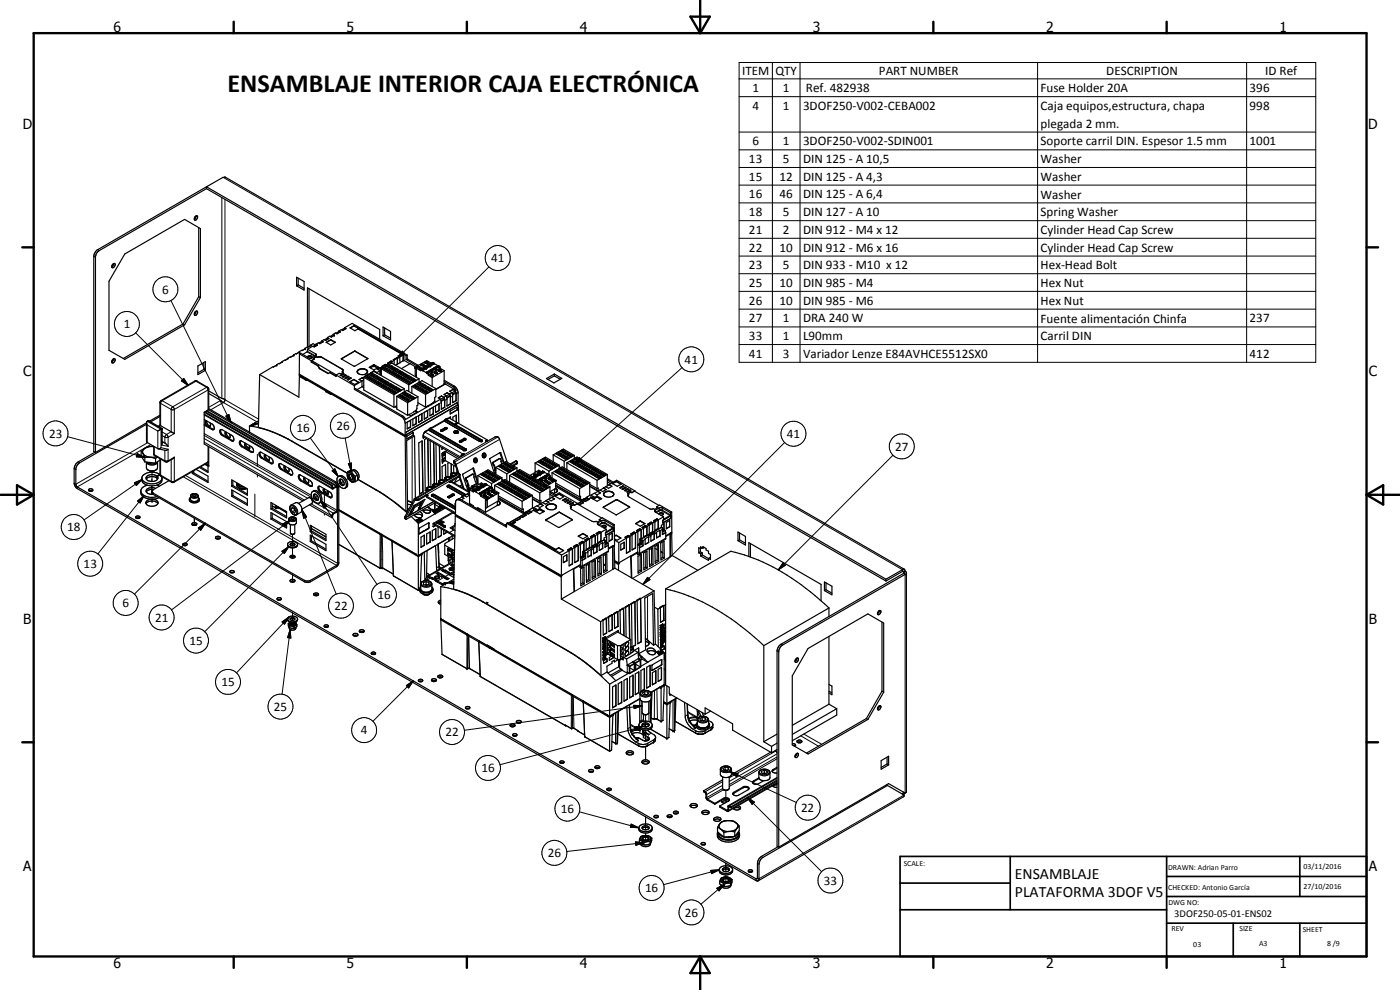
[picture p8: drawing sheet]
<svg xmlns="http://www.w3.org/2000/svg" width="420mm" height="297mm" viewBox="0 0 420 297" stroke-linecap="round" stroke-linejoin="round" font-family="sans-serif">
<defs><g id="words">
<text font-size="7.9" x="68.3" y="27.6">ENSAMBLAJE INTERIOR CAJA ELECTRÓNICA</text>
<g font-size="4.7">
<text x="304.6" y="263.8">ENSAMBLAJE</text>
<text x="304.6" y="269.2">PLATAFORMA 3DOF V5</text>
</g>
<g font-size="4.2">
<text x="34" y="9.6">6</text>
<text x="104" y="9.6">5</text>
<text x="174" y="9.6">4</text>
<text x="244" y="9.6">3</text>
<text x="314" y="9.6">2</text>
<text x="384" y="9.6">1</text>
<text x="6.8" y="38.7">D</text>
<text x="410.6" y="38.7">D</text>
<text x="7" y="112.9">C</text>
<text x="410.8" y="112.9">C</text>
<text x="7" y="187.1">B</text>
<text x="410.8" y="187.1">B</text>
<text x="7" y="261.4">A</text>
<text x="410.8" y="261.4">A</text>
<text x="34" y="290.4">6</text>
<text x="104" y="290.4">5</text>
<text x="174" y="290.4">4</text>
<text x="244" y="290.4">3</text>
<text x="314" y="290.4">2</text>
<text x="384" y="290.4">1</text>
</g>
<g font-size="3.9">
<text x="222.7" y="22.5">ITEM</text>
<text x="232.7" y="22.5">QTY</text>
<text x="263.8" y="22.5">PART NUMBER</text>
<text x="332" y="22.5">DESCRIPTION</text>
<text x="379.7" y="22.6">ID Ref</text>
<text x="225.8" y="27.6">1</text>
<text x="234.9" y="27.6">1</text>
<text x="241.9" y="27.7">Ref. 482938</text>
<text x="312.3" y="27.7">Fuse Holder 20A</text>
<text x="375" y="27.6">396</text>
<text x="225.8" y="32.9">4</text>
<text x="234.9" y="32.9">1</text>
<text x="241" y="32.9">3DOF250-V002-CEBA002</text>
<text x="312.3" y="33">Caja equipos,estructura, chapa</text>
<text x="375" y="32.9">998</text>
<text x="312.3" y="38.3">plegada 2 mm.</text>
<text x="225.8" y="43.6">6</text>
<text x="234.9" y="43.6">1</text>
<text x="241" y="43.6">3DOF250-V002-SDIN001</text>
<text x="312.3" y="43.6">Soporte carril DIN. Espesor 1.5 mm</text>
<text x="375" y="43.6">1001</text>
<text x="224.8" y="48.9">13</text>
<text x="234.9" y="48.9">5</text>
<text x="241" y="48.9">DIN 125 - A 10,5</text>
<text x="312.3" y="49">Washer</text>
<text x="224.8" y="54.2">15</text>
<text x="224.8" y="59.5">16</text>
<text x="234" y="54.2">12</text>
<text x="234" y="59.5">46</text>
<text x="241" y="54.2">DIN 125 - A 4,3</text>
<text x="241" y="59.5">DIN 125 - A 6,4</text>
<text x="312.3" y="54.3">Washer</text>
<text x="312.3" y="59.6">Washer</text>
<text x="224.8" y="64.8">18</text>
<text x="234.9" y="64.8">5</text>
<text x="241" y="64.8">DIN 127 - A 10</text>
<text x="312.3" y="64.9">Spring Washer</text>
<text x="224.8" y="70.1">21</text>
<text x="234.9" y="70.1">2</text>
<text x="241" y="70.1">DIN 912 - M4 x 12</text>
<text x="312.3" y="70.2">Cylinder Head Cap Screw</text>
<text x="224.8" y="75.5">22</text>
<text x="234" y="75.5">10</text>
<text x="241" y="75.5">DIN 912 - M6 x 16</text>
<text x="312.3" y="75.5">Cylinder Head Cap Screw</text>
<text x="147.4" y="78.7">41</text>
<text x="224.8" y="80.8">23</text>
<text x="234.9" y="80.7">5</text>
<text x="241" y="80.8">DIN 933 - M10 x 12</text>
<text x="312.3" y="80.9">Hex-Head Bolt</text>
<text x="48.7" y="88.1">6</text>
<text x="224.8" y="86.1">25</text>
<text x="234" y="86.1">10</text>
<text x="241" y="86.1">DIN 985 - M4</text>
<text x="312.3" y="86.1">Hex Nut</text>
<text x="224.8" y="91.4">26</text>
<text x="234" y="91.4">10</text>
<text x="241" y="91.4">DIN 985 - M6</text>
<text x="312.3" y="91.4">Hex Nut</text>
<text x="37.1" y="98.5">1</text>
<text x="224.8" y="96.7">27</text>
<text x="234.9" y="96.7">1</text>
<text x="241" y="96.7">DRA 240 W</text>
<text x="312.3" y="96.8">Fuente alimentación Chinfa</text>
<text x="375" y="96.7">237</text>
<text x="224.8" y="102">33</text>
<text x="224.8" y="107.4">41</text>
<text x="234.9" y="102">1</text>
<text x="234.9" y="107.4">3</text>
<text x="241" y="102">L90mm</text>
<text x="241" y="107.4">Variador Lenze E84AVHCE5512SX0</text>
<text x="312.3" y="102.1">Carril DIN</text>
<text x="375" y="107.4">412</text>
<text x="205.5" y="109.1">41</text>
<text x="14.7" y="131.4">23</text>
<text x="89" y="129.7">16</text>
<text x="101" y="129">26</text>
<text x="236.2" y="131.4">41</text>
<text x="268.6" y="135.3">27</text>
<text x="20.2" y="159.4">18</text>
<text x="25.1" y="170.4">13</text>
<text x="113.3" y="179.7">16</text>
<text x="36.7" y="182.2">6</text>
<text x="100.4" y="183">22</text>
<text x="46.6" y="186.5">21</text>
<text x="56.8" y="193.5">15</text>
<text x="66.5" y="205.9">15</text>
<text x="82.2" y="213.3">25</text>
<text x="108.3" y="220.3">4</text>
<text x="133.7" y="220.9">22</text>
<text x="144.5" y="231.7">16</text>
<text x="168.3" y="243.9">16</text>
<text x="240.4" y="243.6">22</text>
<text x="164.4" y="257.2">26</text>
<text x="193.6" y="267.7">16</text>
<text x="247.2" y="265.5">33</text>
<text x="205.6" y="275">26</text>
</g>
<text font-size="3.1" x="352.4" y="275.2">3DOF250-05-01-ENS02</text>
<g font-size="2.4">
<text x="271.2" y="259.7">SCALE:</text>
<text x="350.6" y="261">DRAWN: Adrian Parro</text>
<text x="391.2" y="260.6">03/11/2016</text>
<text x="350.6" y="267.1">CHECKED: Antonio García</text>
<text x="391.2" y="266.7">27/10/2016</text>
<text x="350.6" y="271.4">DWG NO:</text>
<text x="351.6" y="279.3">REV</text>
<text x="372" y="279.4">SIZE</text>
<text x="391" y="279.6">SHEET</text>
<text x="358.1" y="284.1">03</text>
<text x="377.9" y="283.8">A3</text>
<text x="398.3" y="283.8">8 /9</text>
</g>
</g></defs>
<g fill="none" stroke="#000" stroke-width=".3">
<path d="M221.8 18.8h173.1v89.9h-173.1zM231.8 18.8v89.9M240.1 18.8v89.9M311.4 18.8v89.9M374.1 18.8v89.9M221.8 23.7h173.1M221.8 29h173.1M221.8 39.6h173.1M66.6 59.3v60.2M67 53.3l203.7 117.6M67.5 59.8v60.1l10.1 5.9M221.8 45h173.1"/>
<path d="M221.8 50.2h173.1M221.8 55.5h173.1M28.1 76.9l.5 .3M29.4 74.9l.4 .3M221.8 60.9h173.1M221.8 66.2h173.1M221.8 71.5h173.1M221.8 76.8h173.1M40.7 99.9l15.8 15.8M51.3 90.2l18.1 36.7M146.8 80.1l-27.5 27.4M221.8 82.1h173.1"/>
<path d="M221.8 87.4h173.1M221.8 92.8h173.1M221.8 98.1h173.1M54.4 114.3l.7-.8 1.4 2.2zM55.1 113.5l1.4 2.2-2.1-1.4zM58.5 114.3l.3 .1M58.8 114.4l-10.1 5.8M58.8 114.4l3.2 1.8M59.1 114.3l-.3 .1M62 116.2l.4 .7v6.1M62 116.2h.3M62 116.2l-10.2 5.8"/>
<path d="M62.6 116.8l-10.4 6.1h-.7l-3.5-2.1M89.9 112.7l.4 .3M90.5 112.9l-.2 .2M90.6 113.2l-.1 .1M91.9 114.1l5.8 3.2M92.1 105.6l2.3 1.3M92.3 105.4l2.3 1.4M94.7 106.2v.5M96.6 107.2h.1M97.9 117.2l-.2 .1M98.1 117.4l-.2 .2M99.3 118.4l22.3 12.7"/>
<path d="M102.5 107.6v.1M102.7 110.7v.1M106.4 105.4h.1M106.6 105.4h.1M110.3 107.5v.1M120.7 105.4l.7 .7-2.1 1.4zM125.8 110v.2M126.6 110.9l-.2 .1M126.9 110.9l.9-.5-.9 .5M127 109.3v.2M127.5 110.2l-.9 .5M127.5 110.2l-.9 .6"/>
<path d="M127.6 110.4l-.9 .6M127.8 110.2l-.2 .1M127.9 110.4l-1 .6M128.2 108.6v.2M128.5 112l-.1 .1M128.5 111.8l.9-.5-.8 .5M128.6 112.1l-.1 .1M128.7 109.5l-.9 .5M128.7 109.6l-.9 .5M128.8 109.8l-.9 .5M128.9 109.3l1-.5-.9 .5M128.9 109.5l-.1 .1"/>
<path d="M129.1 111.1l-.9 .5 .9-.5M129.1 109.7l-1 .5M129.1 109.8l-.9 .5M129.2 111.2l-.9 .5M129.2 111.4l-.9 .5M129.5 111.4l-.9 .5M129.7 111.3l-.2 .1M129.7 111.4l-.2 .1M130 108.9l-1 .5M130 109.1l-1.9 1.1M130 108.9v.1M130.2 109l-.9 .5 .9-.5"/>
<path d="M130.3 110.4l-.9 .5M130.3 109.1l-.9 .5M130.4 110.7l-.9 .5M130.4 110.5l-1 .5M130.6 110.6l-.9 .5M130.7 110.7l-.9 .6M130.9 110.7h-.2M131 110.7l-.3 .2M131.5 109.7l-1 .5M131.6 109.8l-1 .6M131.6 110l-.9 .5M131.9 109.9l-1 .5"/>
<path d="M131.9 110l-.9 .5M132 110l-.1 .1M132 110.1l-.1 .1M134.1 119.8l-.6 .3M135.8 118.8l-.6 .4M136.3 115.8l-.3 .2M137.5 117.9l-.6 .3M204.7 110.3l-32.3 29.1M221.8 103.4h173.1M20.3 131l23.2 6.2M23.4 138.6l.5 .3M41.2 136.1l2.3 1.1-2.6-.1z"/>
<path d="M44.2 126.4l4.1 2.4v5.5l2.1 .5v3.5M44.2 132.8v-5.3l3.2 1.8v5.3M44.3 132.8l-21.5 12.5-.5-.3M44.4 126.3l4.1 2.4v4.8l1.9 .4v-2.7M45.2 133.4l-22 12.7v.5M46.1 136.1l3.4 2.2M46.3 134l.1 2.7M48.2 137.7l.1 5.2M48.3 120.2h.4M48.7 120.2l-.5 .7v6.8l-.5 .3M48.7 129.6l1.3 .7M48.7 130.7l.8 .5"/>
<path d="M48.7 120.2l3.1 1.8M49.5 131.2h.9M49.5 138.3h.9M49.5 138.3l.1 .3M49.5 131.2v1.7l-.8-.2M49.5 135.1v3.2M50 130.3l.4 .9M50 130.3l-.5 .9M50.4 138.3l1.9-1.1-.1 7.5M50.4 138.3l-.1 .3M51.4 137.9l.1 6.8M51.8 122l.5 .7v7.4l-1.9 1.1"/>
<path d="M51.8 122l-.4 .7v6.8l-1.4 .8M61.3 124.2l38.3 22.1 .2-.1 .2 .4M61.3 130.1l32.1 18.5M61.3 130.6l32.2 18.7M61.3 131.6l31 17.9M61.3 132.7l30 17.3M61.8 139.1l.6 .4M61.9 123.4l39 22.5v.3h.4M62.4 133.9v4.7l-10.2 5.8h-.8l-3.4-2.1M63.3 122.9l3.7-2.1 10 5.7M63.8 128.7l-.2 .2M66.2 120.1l-3.6 2.1"/>
<path d="M67 130.6l-.3 .1M67.8 124.8l.9-.4 .7 2.5zM69.7 132.1l-.2 .1M72.8 133.9l-.2 .2M74 134l.7 .5M75.6 135.6l-.3 .1M77.2 136.3v3.7M78.7 137.3l-.2 .2M81.5 138.9l-.3 .2M87.7 132.4h-.1M93.1 131.4l8.4 11.6M103.6 131.4l1.9 10.1"/>
<path d="M104.6 139.1l.9-.2v2.6zM119.1 121.8l-.3 .1M120.8 124.8l-.4 .2M121.7 130.8v.1M121.9 129.7v.8M122.9 124.3h.1M123.7 131.2v19.7M124 129.8v.1M124.2 123.6l-1.3 .7M127 130.7l11.2 6.4M127 130.7l.1 .4M127.6 129.7l11.2 6.5v.3"/>
<path d="M127.6 129.7l-.6 1M128.6 121.7l-.3 .1M128.6 129.1l10.5 6.1M128.6 129.1h.1M128.6 129.1l-1 .6M128.7 129l10.5 6.1M128.7 129v.1M128.9 128.8l10.5 6.1M128.9 128.8l-.2 .2M129.1 128.7l10.5 6M129.1 128.7l-.2 .1M129.4 128.7l10.6 6.2"/>
<path d="M129.4 128.7h-.3M132.3 129l.1 .3M132.3 129.2h.1M132.3 129l.1 .4M132.4 129.1l-.1 .1M132.4 120.8l-10.8 6.2M132.9 129.3h.1M132.9 129.3l-.5 .1M133.3 126.4l10.5 6.1M133.3 126.4h.1M133.3 126.4l-3.9 2.3M133.4 126.3l10.6 6.1 .7-.1"/>
<path d="M133.4 126.4l10.7 6.1M133.4 126.3v.1M133.5 128.3h.6v.4M133.5 128.3l.1 .4M133.5 128.3l-1.2 .7M133.6 126.1l10.5 6M133.6 126.1l-.2 .2M133.7 138.1h.1M133.7 138.1v.1M133.8 126l10.5 6M133.8 126l-.2 .1M134.1 125.9h.1"/>
<path d="M134.1 125.9l10.5 6.1M134.1 128.7h.1M134.1 125.9l-.3 .1M134.1 128.7l-1.2 .6M134.1 128.6l-.4-.2-1.3 .7M134.9 125.5l-.8 .4M136.2 129.4a.7 .7 0 0 1 .8-.3 .7 .7 0 0 1 .5 .7 .75 .75 0 0 1-.8 .3 .75 .75 0 0 1-.5-.7zM136.3 129.8a.6 .6 0 0 1 .6-.4 .6 .6 0 0 1 .5 .4M137.2 122.3h.1M137.2 121.6l.2 .1M137.4 121.7h.1M138 132.2v.4h.6"/>
<path d="M138 132.2v.1M138 132.3v.3M138.5 132.6h.1M139.1 131.6l.1 .1M139.1 131.6l-1.1 .6M139.1 135.2h.7M139.1 131.6l.5-.1 .3 .2-.2 .2M139.2 135.1h.1M139.2 135.1l-.1 .1M139.2 135.1l.6 .1M139.2 135.1l.2 .1M139.2 131.7l-1.3 .8"/>
<path d="M139.2 131.7l.4-.1 .2 .2M139.2 131.7v.2M139.4 134.9l-.2 .2M139.6 134.7l-.2 .2M139.6 134.7l.4 .2M139.7 131.9h.1M139.7 131.9l-1.1 .7M139.8 135.2h-.2M139.9 134.8l.1 .1M140 135l-.2 .2M140 134.9v.1M140 135v.1"/>
<path d="M142.6 137.6l.4 .5-.4 .6M143.8 132.5h.8M144.1 132.1l-.3 .4M144.1 132.1h.2M144.3 132.1h.1M144.3 132v.1M144.6 132.4h.1M144.6 132v.1M144.6 132h-.3M144.6 132.4l-.3 .1M144.6 132.1h.1M144.6 132l.1 .1"/>
<path d="M144.7 132.1v.2M144.7 132.2h.1M144.7 132.4l-.1 .1M144.7 132.1v.1M144.7 132.2v.2M145.2 136.1l.2 .1 .2 .6-.5 .4M145.9 132.1v.3M146.3 132.4l-6.9 4M147.8 138.9l.2 .1M147.9 138.7h.2M148.2 139.6l.2 .1M149.4 131.1l-13.1 7.6v.3"/>
<path d="M149.8 137.6h.3M149.9 131.8l-13 7.6M150 135.8h.3M155.1 138.3l-1.7 1.1M155.1 138.9v.3M173.9 137.3l.7 .7-2.2 1.4zM235.5 132.8l-42.6 42.5M268 136.6l-34.4 34.4M22.3 140.6l.5 .3M40.3 144.9l2.4-1.1-1.8 1.9zM41.3 150.3l2-1.6-1.2 2.2zM42.7 143.8l-17.5 12.2"/>
<path d="M43.3 148.7l-13.9 17.5M45.5 143.8v.6M45.5 145.8v2.5M45.5 149.8v.2M45.6 141.4v3M45.6 145.8v2.5M45.6 149.8v1M46 148v.4M55 143l46 26.6v.5M55.7 142.7l45.6 26.3 .4-.2M57.2 148.8a1.34 1.34 0 0 0 2.3 0M57.4 148.5a1.14 1.14 0 0 1 1.9 .3 1.19 1.19 0 0 1-2-.2z"/>
<path d="M58.3 155.5v1.7M59.5 158.4l2.2-1.4-1.5 2.1zM61.7 157l-21.4 21.3M76.5 148.3v6.8M77.2 142.5v.6M81.7 151.8l1.1 .6 .2-.1M82.7 152.4h.1M82.7 151.6v.8M82.9 152.4h.1M82.9 151.7v.7M83 151.8v.5M83 152.3h.5"/>
<path d="M83 152.3h.1M83.1 152.3h-.1M83.4 152.3h.1M83.5 152.3h.1M83.5 152v.3M83.5 152.3l2.1 1.2M84.6 140.8l-.2 .1M84.8 157.2l2.3-1.1-1.7 1.9zM85.6 153.4l.4 .2M86.6 155.8a1.31 1.31 0 0 0 2.4 0M86.9 155.4a1.21 1.21 0 0 1 1.9 .4 1.15 1.15 0 0 1-2-.2zM87.1 156.1l-35.6 26.9"/>
<path d="M87.2 151.9a1.57 1.57 0 0 1 1.9 1.8l-.1 .4a.88 .88 0 0 1-.9 .3 .88 .88 0 0 1-.7-.6l-.4-1.1zM87.3 151.6a1.95 1.95 0 0 1 1.7 2.9M87.4 142.4l-.2 .1M90.5 144.1l-.3 .2M90.6 153l1.4 2.1-.9 .4zM90.6 153l10.3 25.3M93.2 145.7l-.2 .2M93.4 151.2l6.2 3.6 .2-.2M93.5 158.5l4.3 2.6M93.8 150.4l6.2 3.6v.2M94.7 149.4l.8 .5M95 149.1l.3-.2-1.7 1"/>
<path d="M96.1 150.7l4.8 2.8v.3M96.2 150l1.8 1.8-.8 .6zM96.2 150l16.9 25.3M96.4 147.6l-.2 .1M96.5 150.4l4.6 2.7 .2-.1M97.4 154.1v.5M97.9 148.3v-.9l-1.7 1 1.2-.7v3.7M98.3 147.2v1.1M99.1 149.1l-.2 .2M99.7 141.3l.8-.6 1 2.3zM100.7 144.6l-.3 .2M101.7 146.2l-.4 .2"/>
<path d="M103.1 144.4l-1.6 .9 1.2-.6M105.8 142.9l-1.9 1M112.9 147h-.1M121.5 155.5l.2 .2M122.8 154.5h.1M122.9 154.3l.1 .1M123.1 153.8l.2 .3M123.4 153.3l.3 .3M124 152.2l.2 .2M124.1 152.8h.1M124.2 152l.2 .3M124.7 150l-.2 .1"/>
<path d="M125.6 152.8l.1 .1M125.7 152.5l.2 .3M125.7 149.7v.3M125.8 152.3l.3 .3M126.1 150.9l.3 .2M127.5 149.9h.1M127.8 148.5v.3M128 146.6l.2 .4 .5 .2M128.3 146.6a.72 .72 0 0 1 1.3 0M128.6 158.5v.1M128.7 158.3h.1M128.7 157h.1"/>
<path d="M128.9 146.2a.45 .45 0 0 0-.7 .3 .45 .45 0 0 0 .6 .5h.2M129.1 146.1l.6 .5M129.5 148.6l.2 .2M129.5 148.5v.1M129.6 148.7l.1 .1M129.6 146.6a.8 .8 0 0 0-.8-.5 .8 .8 0 0 0-.7 .6l.8 .4M129.6 148.8h.1M129.6 148.8l7.1 4.1M129.6 148.4h.7M129.6 148.4l-.2 .1 .2 .3M129.7 148.8l7 4M129.7 148.4l-.2 .1"/>
<path d="M129.8 145.6l.7 .5M129.9 148.5h.1M129.9 148.4h.4M129.9 148.5l-.2 .3M129.9 148.5l6.8 3.9M129.9 148.4h.1M129.9 148.4v.1M130.1 148.4l6.6 3.8M130.1 158h.1M130.2 150.4l-8.4 4.8M130.2 150.5l-8.5 4.9M130.3 148.4h.1"/>
<path d="M130.3 148.4l6.4 3.7M130.4 153.9l.3 .2M131 156.8l2.1 1.3M131 156.8l-.6 .3v.4M131 156.8h.1M131.3 156.8l2.2 1.2M131.3 156.8h-.2M131.3 156.7v.1M131.3 145.5v.1M131.3 156.7h.1M131.3 156.7l2.2 1.2M131.3 145.5l-.7-.3-.5 .4"/>
<path d="M131.4 145.5a.76 .76 0 0 0-.7-.4 .76 .76 0 0 0-.7 .5l.6 .3M131.4 145.5v.1M131.5 156.5l2.1 1.3M131.5 156.5l-.2 .2M131.5 145.5a.8 .8 0 0 0-.8-.4 .8 .8 0 0 0-.7 .7l.8 .2M131.6 153v.1M131.6 144.6l.7 .5M131.9 144.4l.1 .4 .6 .1M132.9 144.1h-.7l-.4 .2 .1 .5 .6 .1M132.9 144.1l.3 .5a.78 .78 0 0 0-1.2-.2M132.9 144.1l-.8 .1-.2 .4M132.9 144.1l.4 .4"/>
<path d="M133.1 158.1h.1M133.1 158.1h.4M133.4 143.6l.7 .4M133.5 158h.1M133.5 157.9v.2M133.5 157.9l.1 .1M133.6 158h.1M133.6 158v.1M133.6 158l-.1 .1M133.6 157.8l-.1 .1M133.6 157.8v.2M133.7 143.5l.4-.3h.5l.3 .3"/>
<path d="M133.8 143.1l.9-.1 .4 .5M133.9 143.1l-.3 .3 .1 .3 .7 .2M134.3 145.8h-.1M134.3 146.1l4.8 2.7M134.4 146h.1M134.4 146l4.7 2.8M134.4 145.7v.3M134.4 146l-.1 .1M134.4 145.7h.1M134.5 148.9v.4M134.5 148.9l-.1 .3 .7 .1M134.6 145.8l4.9 2.8"/>
<path d="M134.6 145.8l-.2 .2M134.8 145.7l4.9 2.8M134.8 144.4l-6.8 4M134.9 144.4v.3M135 143.5a.9 .9 0 0 0-1.5-.1l.2 .4 .6 .1M135 149.3h.1M135.1 145.7l-.5 .1M135.1 145.7l4.8 2.7M135.1 145.7l-.7-.1-.2 .2 .1 .3M135.2 142.5l.1 .2 .6 .3M135.4 144.7l5.4 3.1M135.5 142.5a.72 .72 0 0 1 1.2 0"/>
<path d="M135.7 148.3v.3M135.7 148.3l-1.2 .6M135.7 148.3h.6v.3M136.1 153.8l-4.6 2.7M136.2 148.6h.1M136.2 159l-1.3 .8M136.3 148.6l-1.2 .7M136.3 148.5l-.6-.1-1.3 .8M136.6 154.8l31.8 18.3M136.7 154.6l31.8 18.3M136.7 151l-.1 .2 .1 .3M136.8 142.5a.71 .71 0 0 0-.7-.5 .71 .71 0 0 0-.6 .5l.5 .3"/>
<path d="M136.9 142.4a.92 .92 0 0 0-1.6 .1l.4 .3h.5M137.8 142.7v.3M137.9 142.2l-13.2 7.5v.3M138.2 149.9l-.3 .1M139.6 143.6h.3M139.7 143.4h.3M140 144.3l.3 .1M140.3 146.9h.2M140.4 146.7h.3M140.4 145.5h.3M140.5 146.3h.3M140.7 147.4h.1"/>
<path d="M141 146.9l-.6 .4M141.7 142.3h.2M141.9 140.5h.2M141.9 146.2l-.2 .1M142.1 152l1.1 .7 .4-.2M142.4 147l.9-.5-.9 .5M142.4 147.2l-.1 .1M143.3 144.9h.1M143.4 145.1l-1.4 .8v.3M143.5 146.3l1-.5-.9 .5M143.5 146.6l-1.1 .5M143.6 146.7l-1.1 .6"/>
<path d="M143.7 146.7l-1 .5M143.7 146.8l-.9 .5M144.3 148.1l1-.5-1 .6M144.3 148.4h-.1M144.3 148.5h.1M144.6 145.9l-1 .5M144.6 146.1l-.9 .5M144.7 145.8l-.1 .2M144.8 146l-.9 .6 1-.6M144.9 146.1l-.9 .5M144.9 147.4l-.9 .6 .9-.6M145 147.7l-.9 .6"/>
<path d="M145 147.5l-1 .5M145.3 147.7l-.9 .6M145.5 147.4l1-.5-1 .6M145.5 147.7l-.2 .1M145.6 147.7l-.3 .2M145.7 145.1l-1 .5M145.7 145.1l-.9 .6M145.7 145.2l-.8 .5M145.8 145.2l-.1 .1M146 145.3l-.9 .5M146 145.3l-1.1 .6M146.1 145.4l-.9 .5"/>
<path d="M146.1 146.7l-.9 .5M146.1 146.7l-.9 .6M146.2 146.8l-1 .6M146.2 147l-.9 .6M146.4 146.6l.9-.6-.9 .6M146.6 149.2v.2M146.7 147l-1.1 .6M146.7 146.8l.9-.6-.8 .6M146.8 147.1l-.3 .1M147.4 146.1l-.9 .6M147.4 146.3l-.9 .6M147.8 146.3l-1 .6"/>
<path d="M147.8 146.4l-.1 .1M147.9 148.5v.2M148.5 140.8l.3 .1M148.7 141.6h.1M148.8 142l-.3 .2M149 147.8v.2M149.6 149.2l7.4 4.3M150.6 144.3h.1M159.2 152.8l-1.3 .7M159.8 149.6l2.5 1.4M160.5 142.7l-.7 .4M160.6 142.8l-.7 .4"/>
<path d="M160.6 143l-.5 .3M160.7 142.5l1-.5-.9 .5M160.8 142.8l-.2 .1M160.9 142.9l-.7 .4M160.9 143l-.6 .4M161.7 142.1l-.8 .6M161.8 142.3l-.9 .6M162 142.1l-.2 .1M162 142.2l-.9 .5M162.1 143.6l-.7 .5 .7-.5M162.1 142.3l-.9 .6M162.2 143.8l-.6 .3"/>
<path d="M162.2 143.9l-.4 .3 .7-.3M162.7 143.9l-.2 .1M162.8 144l-.3 .1M162.9 141.4l-.9 .5M163 141.4l-1 .6M163 141.5h.1M163 141.6l-.9 .6M163.3 141.5l-1 .6M163.3 141.6l-.9 .6M163.3 143l-.9 .5M163.4 143.3l-.9 .5M163.4 143l-.9 .6"/>
<path d="M163.6 142.8l.9-.5-.9 .5M163.6 143.2l-.9 .5M163.7 143.3l-.9 .5M163.9 145.4h.1M163.9 155.9v.1M163.9 143.2l-.2 .1M164 143.3l-.3 .1M164.6 142.4l-1 .5M164.8 142.5l-1.1 .6M164.9 142.5l-1 .5M164.9 142.5l-.9 .6M165 142.6h-.1"/>
<path d="M165 142.7h-.1M165 144.7v.2M166.2 144v.2M166.8 145.5l7.4 4.3M167.7 153.7v.1M167.8 140.5h.1M168 153.7v.1M171.7 155.9h.1M175.2 149.7h.1M176.2 149.1v.1M176.2 149.2l-1 .5M176.4 149l-.2 .1"/>
<path d="M177 145.8l2.5 1.4M179.5 156.8v.6M179.6 157.5l1.2-.7h.6l2.6 1.4M180.6 156.2l.2 .8M180.8 157l-1 .6M180.8 157h.6M181.1 152.1v.1M181.4 157l2.5 1.5M181.6 156.2l-.2 .8M181.9 159.4l.2 .1M184.9 149.9v.1M185.2 149.9v.1"/>
<path d="M188.9 152.1h.1M196.7 153.1l.1 .6 1-.6M197.1 159.9l-.7 .4M197.8 153.1l.1 .2M197.8 153.1h1M197.8 152.4v.7M197.9 153.3l-.9 .5M197.9 153.3h.8M198.6 158.2l-2.2 1.3M198.7 153.3l2.4 1.4M198.7 158.9l-.6 .4M198.7 153.2h.1"/>
<path d="M198.8 153.1l-.1 .2M198.8 153.1l2.4 1.4M198.8 152.4v.7M199 159h.1M199 159v.3M199.2 155.7h.1M201.2 159.9l.3 .1M84.6 165.4l2.1-1.4-1.4 2.1zM86.7 164l-25.2 25.5M87.8 160.4v3.3M87.8 164.4v3.1M87.8 172.5v1.7"/>
<path d="M91.3 174.1v.4M93.2 174.1v.4M101.7 163.3l12.3 7.1M114 170.4h.2M114 170.4v.1M114 170.5h.1M114.1 160.1l-.1 10.3M114.2 170.4v.1M114.3 160.2l-.1 10.2M114.4 170.4h.1M114.4 170.4h-.2M114.5 160.3l-.1 10.1h.4l-.1-9.7"/>
<path d="M114.8 170.4h.1M114.8 170.4l3.2 1.8M117.7 162.2l.4 10.6M118.1 172.7v.1M118.1 172.8h.1M118.1 172.8l7.4 4.3 .4-.2M124.9 166.4h.1M124.9 166.3l.1 .1M125.4 166.6v.1M125.5 166.7h.1M125.5 166.7v.1M125.7 166.6h.1"/>
<path d="M125.9 160.1h.1M126.2 174.5l.4 .1M126.3 175.3a1.95 1.95 0 0 0 3.3 0M126.6 174.8a1.69 1.69 0 0 1 2.8 .3 1.7 1.7 0 0 1-3 0zM127.7 173.7l.2 .3M128 171.9l1 .6M128.6 173.1l-.1 .1M129.7 173.4v.3M129.9 173.4v.3M130.5 173a.66 .66 0 0 1 .9-.3 .66 .66 0 0 1 .3 .8 .76 .76 0 0 1-1.2-.4zM130.6 173.4a.62 .62 0 0 1 .6-.3 .62 .62 0 0 1 .5 .3M130.9 174h.1"/>
<path d="M131 173.6h.1M131.4 163.3l.3 6.7M131.4 172.4v.1M131.7 170l.2 .8M131.7 170l-.7 .3M131.8 169.9l-.1 .1M131.8 169.8h.1M131.8 169.8v.1M132.5 175v.3M132.9 172.9l.7 .7M133.1 173.3l-1.8 1M133.2 175v.3"/>
<path d="M133.4 174.9v.3M133.4 173.2l.7 .7M133.5 173.3l.5 .5M133.6 175.2h.1M133.7 171.1v.3M133.7 175.2h.1M133.8 171.1v.3M133.9 174.9v.2M134.3 174.9h.1M134.5 168.2l.2 1M134.7 172.4l-1 .6M134.8 172.5l1.3 .1"/>
<path d="M134.8 171.7v.1M134.9 172.2l-.3 .1M135 170.8l-.1 .1M135 170.8a.68 .68 0 0 1 1 0M135 161.2v1M135 167.2l.1 1.7M135.3 171.1h.1M135.3 171.2l-.5-.4a.74 .74 0 0 1 .7-.6 .74 .74 0 0 1 .7 .6l-.7 .4M135.3 171.2h.2M135.5 172.1l.7 .2M135.6 171.1h.1M135.7 165h.1"/>
<path d="M135.7 166.4h.1M135.7 167.6l-.7 .5h-.4M135.8 169.9v.1M135.8 168.4h.1M136 170.8v.1M136.1 172.6v.6M136.1 172.6h.1M136.1 171.7l.2 .1M136.2 172.3l-.1 .3M136.2 172.3v.1M136.3 167l-.6 .4M136.3 167.1l-.5 .4"/>
<path d="M136.3 168.5l-7.6 4.3M136.4 165.6l-.7 .4M136.4 165.7l-.6 .4M174.1 169.7v.5l.2-.1v-.4M174.2 167.2h.1M174.2 167.2v2.2M176.4 165.7l-.7 .3M177.4 164.3l-2.4 1.4M178.1 164.7l-.7 .4M179.8 163.7l-.7 .4M181.1 169.5l.6 .3M181.1 169.2l.6 .3"/>
<path d="M181.4 162l-2.3 1.3M181.6 162.7l-.7 .4M181.8 162.8h.1M181.8 162.8v.3M182.6 165.3l-7.9 4.5M183.9 170.9l-11.6 6.5M184.1 163.7l.2 .1M184.5 168.4l1.2 .8M184.5 168.7l1.1 .7M191.3 165.9v.6l.2-.2v-.4M191.4 163.4v2.2M191.4 163.4h.1"/>
<path d="M193.6 161.9l-.7 .4M194.3 173.2l.8 .7-2.2 1.4zM194.3 178.9v13.1M194.6 160.5l-2.4 1.3M195.3 160.9l-.7 .4M198.3 165.7l.7 .3M198.3 165.4l.7 .4M199.8 161.5l-7.8 4.5M201.1 167l-11.2 6.5M235 168.9l.7 .7-2.1 1.4zM270.8 171.4l.4 .3v.3M271.6 172.5v65.5"/>
<path d="M84.7 186.6l2-1.5-1.3 2.2zM86.7 185.1l-15.7 16.8M87.1 188.9l.2 2.5-1-.1zM87.1 188.9l-2.4 19.4M87.8 183.9v2.2M87.8 186.8v.7M132.3 185.7h.1M132.4 185.7l.5 .4M132.7 196.3l7.4 4.3M132.9 186v.1M132.9 186.1h.1M140.2 190.2l-.1 10.4"/>
<path d="M140.4 190.3l-.1 10.4-.2-.1M140.6 190.8l-.2 9.7M140.7 190.8l.2 9.7M143.7 192.3l.5 10.6M145 180.6h-.1M146.3 180.8h.1M170.3 195.2h.1M181.3 192.1h.1M181.3 192.7v.1M181.4 196h.1M181.4 196.7h.1M181.9 191.7h.1"/>
<path d="M181.9 191.7v4.2M182.3 192.2h.1M182.3 193.5h.1M182.3 194.9h.1M183 192.7l-.7 .5M183 194.1l-.7 .4M183 195.5l-.7 .4M183 192.8l-.7 .4M183 194.2l-.7 .4M183 195.6l-.7 .4M183.1 193.6v.1M183.1 195v.1"/>
<path d="M183.1 196.4h.1M185.4 189.7l-3.5 2M185.7 198.5v1.1M188.4 199.5l.6 .4M189.3 194.2l.5 .4M189.3 194.1l.3 .1 .3 .4M189.3 194.1l.7 .4-.5 .4M189.5 194.9h-.2M189.5 194.9l-.2 .1M189.8 198.7l.6 .4M189.9 194.6l-.4 .3M190 198.7l.7 .3"/>
<path d="M190.1 194.6l-.2 .3-.6 .2M190.1 198.5l.7 .3M191.5 197.7l.7 .3M198.4 199.6h.1M198.5 199.3h.1M198.5 198h.1M198.5 189h.1M198.5 188.3h.1M198.6 192.2h.1M198.6 192.9h.1M199.1 188h.1M199.1 188v4.2"/>
<path d="M199.5 188.4h.1M199.5 189.7v.1M199.5 191.1v.1M199.8 189.2l-.3 .2M199.8 189.3l-.3 .2M199.8 190.6l-.3 .2M199.8 190.7l-.3 .1M199.8 192l-.3 .2M199.8 192.1l-.3 .1M199.8 187.5l-.7 .4M233.2 195.3l.5 .3M234.4 193.3l.5 .2"/>
<path d="M122 205.7l2-1.4-1.4 2.1zM124 204.3l-12.1 12.1M140.1 200.7h.1M140.1 200.6v.1M140.4 200.5h.5M140.4 200.5v.1M140.4 200.5l-.2 .1M140.9 200.5l3.2 1.9M140.9 200.5v.1M144.1 202.9h.1M144.2 202.9l25.5 14.8M144.2 202.9v.1"/>
<path d="M169.7 217.6l1.7 1M171.4 218.6l.1 .1M171.4 218.6h.1M171.5 208.4l-.1 10.2M171.7 218.6v.1M171.7 218.6h-.2M171.7 218.6h.1M171.7 208.4v10.2M171.8 218.5h.4M171.8 218.5v.1M171.8 218.5l-.1 .1M172 208.9l-.2 9.6"/>
<path d="M172 209l.2 9.5M172.2 218.5l1.2 .7M172.2 218.5v.1M172.2 218.6h.1M173.4 219.3l2 1.2M175.1 210.4l.4 10.6M182.3 214.5h.1M182.3 214.5l.1 .1M182.4 214.5v.1M182.4 214.6l.4 .3M182.8 214.8v.1M183.1 214.8l-.3 .1"/>
<path d="M184.7 213.9v9.2M185.2 213.7v9.4M185.6 213.4l-.4 9.6 .1-.1M185.7 200.1l.3 .2M186 200.5l.4 .3M186.4 200.8h.1M188.3 201.8h-.1M188.8 211.5l.3 6.7M188.9 200.1l-.7-.4v2l.7 .3M189.1 218.2l.3 1.5M189.1 218.2l-.7 .4M189.2 217.6l2.3 1.3"/>
<path d="M189.2 218.1h.1M189.2 218.1l-.1 .1M189.3 217.3l2.3 1.4M189.3 219.5h.1M189.4 219.7h.1M189.4 219.7l.6 1 1.5 1.5M190.2 211.6l2.5 .2-2.4 .8zM190.4 218.1l2.6-.2-2.3 1.2zM190.5 200.9l.2 .1M191.5 218.9l-1.3 .1-.8 .3M191.5 218.9l.5 .3M191.6 218.7l-.1 .2"/>
<path d="M191.6 218.7h.1M191.6 218.7l.5 .5M192 219.2h.1M192 209.8v7.1M192.1 219.2l-1.4-.1-1.2 .5M192.1 208.2a1.92 1.92 0 0 0 3.3 0M192.4 207.7a1.79 1.79 0 0 1 2.8 .4 1.74 1.74 0 0 1-2.9-.1zM192.4 210.2v6.4M192.7 211.8l-53.4 7.3M192.8 218.9l.4 .8M192.9 219.8l.4 .1M192.9 219.8l.3 .5"/>
<path d="M193 219.8h.1M193 219.7h.2M193 219.7h-.1M193 217.9l-42.9 11.5M193.1 215.9l-.7 .4h-.4M193.2 216.3l.1 .1M193.2 219.7v.1M193.2 219.7l.2 .1M193.3 219.9l1.3 .4M193.4 219.8l-.1 .6 1.3 .7M193.4 219.8l-.1 .1M193.4 219.8l.6 .3"/>
<path d="M193.4 219.1l1.1 1.2M193.6 217.8l.5 .3M193.7 214.5v3.6M193.7 219.1v3.2M194.8 210.4v6.1M195.2 210.1v6.6M195.2 218.7l4.9 2.9 .6-.4M195.4 220l-.7 .4M195.4 215.3l.6 .3 1.3 .2M195.6 207.6l-.3 9.1M195.8 201.1h.1M196.4 207.2v8.5"/>
<path d="M197.1 206.8l.2 9M197.3 215.8l1.1 .7 .6-.4M197.3 215.8v.1M197.9 206.2l.5 .3M198.1 206.1l.1 .1M199.3 205.5l-.2 .1M199.3 205.5h.1M199.5 210.7v.1M199.5 210.8h.1M199.5 210.8l.5 .3M200 211v.1M200.3 211.1h-.3"/>
<path d="M200.3 211v.1M200.8 218.6l1.2 .7 .4-.1M202 219.3h.1M202 210.1v9.2M202.4 219.3h.1M202.4 219.2h.1M202.4 209.9v9.4M202.5 219.1l-.1 .1M202.6 216.4l6.2 3.5a3.1 3.1 0 0 0 2.8 0M202.8 209.7l-.4 9.5M206.2 211.2l.1 3.3M206.3 214.5l.4 1.4"/>
<path d="M206.3 214.5l-.7 .4M206.4 214.3h.1M206.4 213.8l2.3 1.3M206.4 214.3l-.1 .2M206.4 213.6l2.4 1.3M206.5 215.6h.1M206.6 215.9h.1M206.7 215.9l.5 1.1 1.5 1.4M207.9 217.6h.1M208 217.6l.9 .1M208 217.6l.7 .8M208.1 217.8l.6 .6"/>
<path d="M208.3 218h.1M208.5 218.2h.1M208.7 218.4h.1M208.7 215.1l-1.3 .1-.7 .4M208.7 215.1l.5 .3M208.7 215.1h.1M208.7 218.4l-.6 .4M208.8 215l-.1 .1M208.8 219.2v.8M208.8 220h.1M208.8 214.9v.1M208.8 214.9l.4 .5"/>
<path d="M209.2 212.9l.1 .9M209.2 215.4h.1M209.2 215.4h-1.7l-.8 .4M209.3 215.9a2.02 2.02 0 0 0 3.2 .4l.1-.4M209.4 213.7l.6 1.4M209.7 215.3a1.8 1.8 0 0 1 2.7 .6 1.81 1.81 0 0 1-2.9 .1zM209.7 213.2l.7 1.8M211.6 219.9l-.1 .1M211.6 219.2v.7M212.6 216.2h.1M213.3 218.9h.1M213.3 218.9v.1"/>
<path d="M213.3 218.9l-1.7 1M213.4 218.2l-.1 .7M213.9 218.1l-.6 .8M175.5 221v.1M175.5 221h.1M175.5 221l7.5 4.3 .5-.3M183.6 222.4l1.1 .7M184.7 223.1h.1M184.7 223.1h.5M185.2 223.1h.1M185.4 220.1l6.1 3.6a3.1 3.1 0 0 0 2.7 .1l1.9-1.1M190.7 221.4l.8 .8"/>
<path d="M190.7 221.4h.9l1.3 .7M190.9 221.6l.6 .6M191.3 222h.1M191.5 222.2h.1M191.5 223l.1 .8M191.5 222.2l-.7 .4M192.9 222.1h.1M193.1 220.6l1.5 .8 .2 .4M193.7 223.9h.1M193.7 224v4.2M194 220.1h.1M194 220.1l.5 .2"/>
<path d="M194.4 223l-.1 .8M194.5 220.3h.1M194.5 220.3l.2 .1M194.6 221.1l-.1 .9M194.6 221.1l.3 .5-.3 .5-.5 .2-1.2-.2M194.6 220.3h.1M194.6 220.3l.1 .1M194.7 220.3v.1M196.1 222.8h.1M196.1 222.7v.1M196.2 222l-.1 .7M196.7 221.9l-.6 .8"/>
<path d="M216.2 230.9a1.96 1.96 0 0 0 3.3 0M216.5 230.4a1.76 1.76 0 0 1 2.8 .4 1.7 1.7 0 0 1-2.9-.1zM216.9 234.5l-5.3 3.1v.2M216.9 236.6l-4.8 2.7-.2-.1M216.9 235.6l-4.8 2.8-.2-.1M217.1 239.5v.3M217.2 236.9l-4.9 2.8v.3M217.8 237.2v3.5M219 231.6l2.5 .6-.4 .8zM219 231.6l20 9.2M220.2 237.7v.3M223 236.1v.3"/>
<path d="M224.3 239.2l2.1 1.5-.7 .6zM224.3 239.2l22.3 22.3M226.1 234.3v.3M227.7 231.8a1.92 1.92 0 0 0 3.4 0M228.1 231.3a1.79 1.79 0 0 1 2.8 .3 1.68 1.68 0 0 1-3 0zM232 230.9v.3M232.8 225.3l-13.9 8.1M233.2 234.7l-14.5 8.4h-.5v.3M233.2 233.6l-14.3 8.2-.2 .4-.2-.1M233.2 227.7l-14.3 8.3M233.2 227.1l-14.3 8.3M233.2 226.2l-14.3 8.3"/>
<path d="M240.3 220.8l5.3 3.1M241.2 220.3l5.4 3M271.3 238.5l-43.5 25.2-.5-.3-.4 .3v.5M173.9 243.6l17.8 4.8M189.4 247.3l2.3 1.1-2.5-.2zM190.7 252.6l2.5 .3-2.4 .7zM193.2 252.9l-23.1 2.6M193.7 245.1v3.9M193.7 250v2.1M217.8 259v2.5M227.3 259l.5 .3M228.5 257l.5 .3"/>
<path d="M213.3 261.2l2.5-.2-2.2 1.1zM215.1 266.5l2.3-1.2-1.6 2zM215.8 261l-16.6 4.4M217.4 265.3l-7.1 6M217.8 262.5v2"/>
<circle cx="149.4" cy="77.4" r="3.7"/>
<circle cx="38.1" cy="97.2" r="3.8"/>
<circle cx="49.6" cy="86.8" r="3.8"/>
<circle cx="207.5" cy="107.8" r="3.8"/>
<circle cx="16.7" cy="130.1" r="3.8"/>
<circle cx="90.9" cy="128.4" r="3.8"/>
<circle cx="102.9" cy="127.7" r="3.8"/>
<circle cx="142.7" cy="138.1" r=".63"/>
<circle cx="145.3" cy="136.7" r=".64"/>
<circle cx="238.1" cy="130.1" r="3.7"/>
<circle cx="270.6" cy="133.9" r="3.7"/>
<circle cx="22.1" cy="158.1" r="3.8"/>
<circle cx="27.1" cy="169.1" r="3.8"/>
<circle cx="115.2" cy="178.5" r="3.7"/>
<circle cx="37.7" cy="180.9" r="3.8"/>
<circle cx="48.5" cy="185.3" r="3.7"/>
<circle cx="58.8" cy="192.2" r="3.7"/>
<circle cx="102.3" cy="181.7" r="3.8"/>
<circle cx="68.4" cy="204.6" r="3.8"/>
<circle cx="84.2" cy="212" r="3.8"/>
<circle cx="109.3" cy="219.1" r="3.8"/>
<circle cx="135.6" cy="219.6" r="3.8"/>
<circle cx="146.5" cy="230.4" r="3.8"/>
<circle cx="166.4" cy="255.9" r="3.7"/>
<circle cx="170.3" cy="242.6" r="3.8"/>
<circle cx="242.4" cy="242.3" r="3.7"/>
<circle cx="195.5" cy="266.4" r="3.8"/>
<circle cx="207.5" cy="273.8" r="3.7"/>
<circle cx="249.2" cy="264.2" r="3.8"/>
</g>
<g fill="none" stroke="#000" stroke-width=".35">
<path d="M62 56.6l-32.2 18.6a2.34 2.34 0 0 0-1.2 1.8v58.8M62 56l-32.9 19-.8 1.2-.2 .7v58.6l.5 .3M62 56l4.9-2.8 .7-.1 203.7 117.7M62 56v.6M62 56.6l203.9 117.7M62 56l203.9 117.8M33.7 79.4l.7-.4a.77 .77 0 0 1 0 .9 .77 .77 0 0 1-.8 .4zM34.1 79.1l-.2 .5-.3 .4M58.6 65l.3-.2a.66 .66 0 0 1 .4 .7 .66 .66 0 0 1-.6 .5l-.4-.2zM58.8 64.8l-.5 .9M59.6 68.3v20.7M54.9 97.2l.5 .3"/>
<path d="M54.9 97.2l-17.9 10.4M58.6 93.6l.3-.3a.66 .66 0 0 1 .4 .7 .66 .66 0 0 1-.6 .6l-.4-.2zM58.8 93.4l-.5 .9M59.6 89l.5 .3M59.6 89l-4.7 8.2M60.1 89.3v-20.7l-4.7-2.8-17.9 10.4-4.8 8.2v20.7l4.8 2.7 17.9-10.3M60.1 89.3l-4.7 8.2M89 83.2l2.3 1.3v2.5l-2.3-1.2zM89.5 83.4v2.1M89.5 85.5l-.5 .3M89.5 85.5l1.8 1M92.7 86.6v17.3"/>
<path d="M101.7 99.3l.4 .3-1 .6-.4-.3-.7 .4M101.7 99.3v.1M101.8 99.4l.3 .2-1 .5M101.8 99.4l-1 .6M103.4 98.3l.4 .3-.9 .6-.5-.3-.7 .4M103.4 98.3v.2M103.4 98.3l2.3-1.3 16.5 9.6M103.7 98.6l-.2-.2-1 .6M103.8 98.6l-1 .5M106.2 97.8l1.4 .8M106.2 97.8l-1.1 .6M106.2 97.7l14.8 8.5"/>
<path d="M106.2 97.7v.1M106.2 97.7l-1.1 .7 1.4 .8 1-.5M107.5 98.6l13.1 7.6-1.1 .6M107.5 98.6v.1M107.5 98.7l13 7.5M107.7 98.5l-.2 .1M115 98.1l2.2 1.3v2.6l-2.2-1.2zM115.4 98.4v2.1M33.7 108l.7-.4a.77 .77 0 0 1 0 .9 .77 .77 0 0 1-.8 .3zM34.1 107.7l-.2 .5-.3 .4M59.4 109.8l2.2-1.3v2.6l-2.2 1.3zM61.2 108.8v2"/>
<path d="M61.2 110.8l.4 .3M61.2 110.8l-1.8 1.1M62.6 117.3l4.1 2.2a.61 .61 0 0 1 .8 .5 .61 .61 0 0 1-.6 .8 .61 .61 0 0 1-.7-.7l-3.6-2M77.9 112.4l11.8 6.8 .2-6.6M77.9 112.4l-.4 15.9a37.4 37.4 0 0 1 10.2 4.1l16.5 9.5M82.1 110.1l-4.2 2.3M83 109.5l-.9 .6M83 109.5v.1M83 109.6l-.9 .5M84.7 108.5h.1l-1.8 1M84.7 108.5v.1M84.7 108.6l-.9 .5"/>
<path d="M84.7 108.6h.1M86.4 107.5l.2 .1-1.9 .9M86.4 107.5v.1M86.5 107.6l-1 .5M88.1 106.5l-.9 .6M88.1 106.5l.2 .1-1.9 .9M88.9 106.2l-.8 .3M89.8 105.5l.1 .1-1 .6M89.8 105.5v.2M89.8 112.3v.2l31.8 18.4M89.8 112.3l31.8 18.3M89.9 105.6l-1 .6"/>
<path d="M89.9 106.2l-.1 6.1M89.9 106.2l3.5 2M90.4 112.8l.1 .5 1.4 .8 .1-.2M90.5 112.9h.1M90.5 112.9l1.5 1M90.5 113l.1 .1M90.6 105.2l-.8 .3M91.5 104.5l.2 .1-1.1 .6M91.5 104.5v.1M91.6 104.6l-1 .6M92 113.8v.1M92.3 104.8l-.1 .7-1.3 .8"/>
<path d="M92.3 107.2a.71 .71 0 0 1 .7-.5 .71 .71 0 0 1 .6 .5M92.3 104.8l2.5 1.4 .1 .4-1.4 .8-.6 .1-2.7-1.5-.3 .2M92.4 107.2v-.1a.92 .92 0 0 1 1.2 .1M93.2 103.5l.2 .1-1.9 .9M93.2 103.5v.2M93.4 108.2v.4M93.4 108.6l2 1.2M93.5 108.2l12.8 7.5M93.5 108.2v.4M93.5 108.6l2 1.1M93.5 108.6h-.1M93.6 107.2l-.4 .3"/>
<path d="M94.3 107.7l-.8 .5M94.3 107.7l-.9 .5M94.6 103.5l-.7-.4-.7 .4M94.9 103.3l.4 .2-1 .6-.5-.2-1.5 .9M94.9 103.3v.1M94.9 107l.1 .1M94.9 107l.4 .2M94.9 107l-.9 .5 .3 .2M95 107.1l.3 .1M95 107.1l-.9 .5M95.2 103.5l-.3-.1-.9 .5M95.2 103.5h.1"/>
<path d="M95.2 103.5l-.9 .6M95.3 107.2h.1M95.4 109.8l.4 .8M95.5 109.7l.5 .8M95.5 109.7l-.1 .1M95.7 107.1l.9 .1M95.8 110.6l2.7 1.5 .4-.3M96 110.5l2.6 1.5M96 110.5l-.2 .1M96.6 107.2l6.3 3.8M96.6 107.2l6.1 3.6M96.6 107.2l-.6-.2-.7 .2"/>
<path d="M96.6 102.3l.4 .2M96.6 102.3v.1M96.9 102.6l-.3-.2-.9 .5M97 102.6l-1 .5M97 102.5l-1 .6-.5-.2-.6 .4M97.8 117.1l.1 .5 1.4 .8 .1-.3M97.9 102.7l1.4-.8 1.4 .8-1.4 .8zM97.9 117.2l1.5 1M98.3 101.3l.4 .3-1 .6-.5-.3-.6 .4M98.3 101.3v.1M98.6 101.6l-.3-.2-.9 .6M98.6 101.6h.1"/>
<path d="M98.6 101.6l-.9 .5M98.9 111.8l2 1M99.3 102l1.3 .8M99.3 102l-1.4 .7M99.3 101.9v.1M100 100.3l.4 .3-1 .5-.4-.2-.7 .4M100 100.3v.2M100.3 100.6l-.3-.2-.9 .6M102.7 111.5l.4 .2-2.2 .8v.4l-2-1.1M102.7 111.5h.1M102.7 111.5l.3 .2M102.8 113l.9-.5 .3 .1-.9 .6z"/>
<path d="M102.8 110.8l.1 .2M102.9 111l-.2 .5M103 112.1l.3 .2M103 112.1l-.9 .5M103 112.1h.1M103.3 112.3l-.9 .5-.3-.2M103.5 113.5l.9-.6 .3 .2-.9 .5zM103.7 112.6l.3 .1M103.7 112.6l-.9 .5M103.7 112.5v.1M104.2 113.8l.9-.5 .3 .2-.9 .5zM104.4 112.9l-.9 .6"/>
<path d="M104.4 112.9l.3 .2M104.4 112.9h.1M105 114.6l1.2-.8 1.4 .9-1.1 .7zM105.1 113.4l.3 .1M105.1 113.4l-.8 .5M105.1 113.3v.1M106.2 113.9l1.4 .8M106.2 113.9l-1.1 .7M106.2 113.8v.1M106.3 115.7l.1 1.1M106.4 116.8l.3-.2 14.1 8.2 .9 1.1 10.5-6.1M106.4 116.8l14 8.2a2.63 2.63 0 0 1 1.2 2v3.6"/>
<path d="M106.5 105.3l-4.1 2.4M106.5 105.3h.1M106.5 105.3l3.9 2.3M107.3 111.2a2.06 2.06 0 0 1 3 .1 1.72 1.72 0 0 1-1.4 1.2 1.72 1.72 0 0 1-1.7-.8zM107.5 112.1a.87 .87 0 0 1 0-1 .87 .87 0 0 1 1-.4 1.26 1.26 0 0 1 1.7 1.1l-.4 .4M108.6 114.3l.1 1.7 .5 .3M108.6 114.3l-2.3 1.4M108.8 113.3l-1 .6 .8 .4M108.8 113.3l.4 .2M109.2 113.2l3-1.8 9.1 5.2M109.2 115.7l-2.1 1.2M109.2 114l-.6 .3"/>
<path d="M109.2 113.2l9 5.2M109.2 113.2v3.8l9 5.2M109.5 112.9h.1M109.7 113l.6-.4 .6 .4-.7 .4zM110.3 112.6v.5M110.3 113.1l.3 .1M110.3 113.1l-.4 .1M110.3 107.6l-3.9-2.2-4 2.3M110.4 107.6l-3.9 2.3-4.1-2.2M110.4 107.6h.1M110.5 113.5l.6-.4 .6 .4-.7 .3zM110.6 112.4l-1.1 .5"/>
<path d="M110.8 110.2l1.4-.8 1.5 .8-1.5 .8zM111.1 113.5l.3 .2M111.1 113.5l-.3 .2M111.1 113.1v.4M111.2 111.9h.1M111.3 113.9l.6-.3 .7 .4-.8 .3zM111.5 112.9l.9-.5 .7 .3-.9 .5zM111.6 112.3l.3 .2M111.6 111.9l.6 .4-.2 .1M111.6 112.3l-.6 .3M111.6 111.9l-.9 .5 .6 .4 .7-.4M111.6 111.9v.4"/>
<path d="M111.9 114l.3 .2M111.9 114l-.3 .2M111.9 113.6v.4M112.1 114.4l.6-.3 .7 .4-.8 .3zM112.2 109.8l-1 .6M112.2 109.8l1.1 .6M112.2 109.6v.2M112.2 109.6l-1.1 .7M112.2 111.3l-1 .6M112.2 111.3l.8 .5M112.2 109.4v.2M112.2 111.3h.1"/>
<path d="M112.2 111.3l.9 .5M112.4 112.8l.3 .1M112.4 112.8l-.6 .3M112.4 112.4v.4M112.7 114.1v.4M112.7 114.5l.3 .2M112.7 114.5l-.3 .2M113 114.9l.6-.3 .6 .3-.7 .4zM113 111.8h-.1M113 111.8v.1M113.1 111.8v.1M113.2 113.8l.9-.5 .6 .4-.9 .5z"/>
<path d="M113.2 112.8l-.9 .6 .7 .3 .6-.3M113.2 112.8l.7 .4-.3 .2M113.2 113.2l.4 .2M113.2 113.2l-.5 .3M113.2 112.8v.4M113.6 115l.3 .1M113.6 115l-.4 .1M113.6 114.6v.4M113.8 115.4l.6-.4 .6 .4-.7 .3zM113.9 101.8v-3l-21.6-12.4v17.8l1-.6M113.9 110.3v.1M113.9 110.4h.2"/>
<path d="M113.9 110.4l-.7 .4M113.9 110.3l.3 .1M113.9 110.3l-.7 .4 .8 .6M114 114.3l.9-.5 .6 .4-.9 .5zM114 111.3l.1 1.2M114 111.3l-.9 .5M114.1 113.7l.3 .2M114.1 113.7l-.6 .3M114.1 113.3v.4M114.1 112.2h.1M114.1 110.4v1.8M114.1 110.4l-.7 .5"/>
<path d="M114.2 110.4v1.8M114.4 115.4l.3 .2M114.4 115.4l-.3 .2M114.4 115v.4M114.5 112.1l-.3 .1M114.5 110.7l3-1.8 8.3 4.8M114.5 110.7l8.2 4.7M114.5 110.7v2M114.6 115.9l.6-.4 .7 .4-.6 .3zM114.8 114.8l.9-.5 .7 .3-.9 .5zM114.8 110.1l-.6 .3M114.8 110.1v.3"/>
<path d="M114.9 113.8v.4M114.9 114.2l.3 .2M114.9 114.2l-.6 .3M115 110.5l.5-.3 .7 .3-.7 .4zM115.2 115.9l.3 .2M115.2 115.9l-.3 .2M115.2 115.5v.4M115.4 116.3v.1M115.4 100.5l-.4 .3M115.4 100.5l1.8 1M115.5 110.5l-.3 .2M115.5 110.5l.4 .2"/>
<path d="M115.5 110.2v.3M115.6 109.3l-1 .6 .2 .2M115.6 109.3l.3 .2M115.7 114.7l.3 .2M115.7 114.7l-.6 .3M115.7 114.3v.4M115.8 111l.6-.4 .6 .4-.7 .3zM115.9 109.5l-1.1 .6M115.9 109.5v.4M116 109.9l.9-.5 .6 .3-.9 .5zM116 116.4l.3 .2M116 116.4l-.3 .2"/>
<path d="M116 116l.7 .4-.6 .3-.7-.3M116 116v.4M116 116l-.6 .3M116.3 116.8l.6-.3 .6 .3-.7 .4zM116.4 111l.3 .2M116.4 111l-.4 .2M116.4 110.6v.4M116.5 115.7l.9-.5 .6 .4-.9 .5zM116.5 109.1l.1 .4M116.5 109.1l-.6 .4M116.5 115.1l.4 .2M116.5 115.1l-.5 .3"/>
<path d="M116.5 114.7l-.9 .6 .7 .3 .6-.3M116.5 114.7v.4M116.5 114.7l.7 .4-.3 .2M116.6 111.4l.6-.3 .6 .4-.7 .3zM116.9 116.9l-.4 .2M116.9 116.9l.3 .1M116.9 109.4v.4M116.9 116.5v.4M116.9 109.8l.3 .2M116.9 109.8l-.6 .3M117.1 117.3l.6-.4 .6 .4-.7 .3zM117.2 111.1v.4"/>
<path d="M117.2 111.5l-.3 .2M117.2 111.5l.3 .2M117.3 116.2l.9-.5 .6 .4-.9 .5zM117.4 108.4l-1 .6M117.4 108.4l.1 .1M117.4 108.3l-1.1 .7 .2 .1M117.4 108.3v.1M117.4 115.2v.4M117.4 115.6l.3 .2M117.4 115.6l-.6 .3M117.4 111.9l.6-.4 .6 .4-.5 .4zM117.5 108.5l-1 .6"/>
<path d="M117.5 108.5l.1 .5M117.6 110.9l.9-.5 .7 .3a1.19 1.19 0 0 1-1.6 .2zM117.7 116.9v.4M117.7 117.3l.3 .2M117.7 117.3l-.3 .2M117.7 110.3l.3 .1M117.7 110.3l-.6 .2M117.7 109.9l-.9 .5 .6 .3 .7-.3M117.7 109.9v.4M117.7 109.9l.6 .3-.2 .2M117.9 117.7l.6-.3 .7 .4-.8 .3zM118 111.5v.5"/>
<path d="M118 112l.3 .1M118 112l-.3 .1M118.1 116.7l.9-.5 .7 .3-.9 .6zM118.2 116.1l-.6 .3M118.2 116.1l.3 .2M118.2 115.7v.4M118.2 118.4v3.8M118.3 108.1v1.3M118.3 108.1l-.7 .4M118.3 112.4l.5-.3 .7 .3-.7 .4zM118.5 110.7l.3 .2M118.5 117.8l.3 .2"/>
<path d="M118.5 117.8l-.3 .2M118.5 110.4v.3M118.5 117.4v.4M118.5 110.7l-.6 .3M118.8 112.4l.4 .2M118.8 112.4l-.3 .2M118.8 112.1v.3M119 116.6l-.6 .3M119 116.6l.3 .2M119 116.2v.4M119.1 107.4l-1 .6 .2 .1M119.1 107.4l.1 .1"/>
<path d="M119.1 107.4l.2 .1M119.1 107.4h.1M119.1 112.9l.6-.4 .6 .4-.7 .3zM119.1 118.9v3.8l3.2 1.9M119.1 118.9l3-1.8 3.3 1.9M119.1 118.9l3.2 1.9M119.2 107.5l-1 .6M119.2 109.2l-.6 .4M119.2 107.5v1.7M119.2 109.2l.1 .1M119.3 111.8l.9-.5 .6 .3-.9 .5zM119.3 107.5v1.8"/>
<path d="M119.4 110.8l-1 .5 .7 .4 .6-.3M119.4 111.2l.3 .2M119.4 111.2l-.6 .3M119.4 110.8v.4M119.4 110.8l.6 .4-.3 .2M119.5 106.8l.2 .1M119.5 106.8h.1M119.5 106.8l.2 .2M119.6 118.7l.6-.3 .6 .3-.7 .4zM119.7 112.5v.4M119.7 112.9l-.4 .2M119.7 112.9l.3 .2"/>
<path d="M119.7 107l.3 .1M119.7 106.9v.1M119.8 117.1l.4 .1M119.8 116.6l-.9 .6 .7 .3 .6-.3M119.8 117.1l-.5 .2M119.8 116.6v.5M119.8 116.6l.7 .4-.3 .2M119.9 113.3l.6-.3 .6 .4-.7 .3zM120 107.1v1.7l-.7 .5M120 107.1l-.7 .4M120.1 112.3l.9-.5 .6 .3-.9 .5zM120.2 118.8l.3 .1"/>
<path d="M120.2 118.8l-.4 .2M120.2 111.3v.4M120.2 118.4v.4M120.2 111.7l.3 .2M120.2 111.7l-.6 .3M120.4 119.2l.6-.4 .6 .4-.7 .3zM120.5 113.4l-.3 .2M120.5 113.4l.3 .2M120.5 113v.4M120.7 113.8l.6-.3 .7 .3-.6 .4zM120.8 106.4l.2 .1M120.8 106.4l-1.1 .6"/>
<path d="M120.8 106.4h.1M120.9 112.8l.9-.5 .7 .3a1.19 1.19 0 0 1-1.6 .2zM121 108.2l-1 .6M121 106.2l-.2 .2M121 106.5v1.7M121 118.8v.5M121 106.5l-1 .6M121 106.2l-1.3 .7M121 108.2h.1M121 119.3l.3 .1M121 119.3l-.3 .1M121 111.8v.4"/>
<path d="M121 112.2l.3 .2M121 112.2l-.6 .2M121.2 108.1l1.8 1M121.2 108.1l-.2 .1M121.2 106.3v1.8M121.2 119.7l.6-.4 .7 .4-.6 .3zM121.2 106.3l-.2 .2M121.2 106.3l.7 .4M121.3 113.5v.4M121.3 116.6v1M121.3 116.6l-3.1 1.8M121.3 113.9l.3 .1"/>
<path d="M121.3 113.9l-.3 .1M121.4 118.6l.9-.5 .7 .3-1 .6zM121.5 117.6v.4M121.5 117.6l.6 .4-.2 .2M121.5 118l.3 .2M121.5 118l-.6 .3M121.5 117.6l-.9 .5 .6 .4 .7-.3M121.6 114.3l.5-.3 .7 .3-.7 .4zM121.7 113.2l1-.5 .6 .4-.9 .5zM121.8 112.3v.3M121.8 119.3v.4M121.8 112.6l.3 .2"/>
<path d="M121.8 119.7l.3 .2M121.8 119.7l-.3 .2M121.8 112.6l-.6 .3M121.9 106.7v1.2M121.9 107.9l3.4 2M122.1 114.3l.3 .3M122.1 114.3l-.3 .3M122.1 114v.3M122.2 107.7l3.3 1.9M122.2 107.7l-.3 .2M122.2 106.6v1.1M122.2 106.6l-.3 .1"/>
<path d="M122.3 118.5l.3 .2M122.3 118.5l-.6 .3M122.3 118.1v.4M122.4 114.8l.6-.4 .6 .4-.7 .3zM122.6 113.7l.9-.5 .6 .3-.9 .5zM122.6 119.8v.4M122.7 113.1l.3 .2M122.7 113.1l-.6 .3M122.7 112.7v.4M122.7 115.4v2.1M123 114.9l.3 .1M123 114.9l-.4 .1"/>
<path d="M123 114.4v.5M123.1 119.5l.9-.5 .6 .4-.9 .5zM123.1 119l.4 .1M123.1 119l-.5 .3M123.1 118.5v.5M123.1 118.5l-.9 .6 .7 .3 .6-.3M123.1 118.5l.7 .4-.3 .2M123.4 114.2l.9-.5 .6 .3-.9 .6zM123.5 113.6l.3 .2M123.5 113.6l-.6 .3M123.5 113.2v.4M123.6 116l4.1 2.4"/>
<path d="M123.6 116l3-1.8 4.2 2.4M123.6 116v2M124 119v.4M124 119.4l.3 .2M124 119.4l-.6 .3M124.1 115.8l.6-.4 .7 .4-.8 .4zM124.3 114.1l-.6 .2M124.3 114.1l.3 .2M124.3 113.7v.4M124.5 110.2v.3l.5 .2v2.5M124.5 110.2l1.8 1.1 .1-.3M124.6 110.5v2l.4 .6"/>
<path d="M124.7 115.4v.5M124.7 115.9l.3 .1M124.7 115.9l-.3 .1M124.8 110.1l-1.7-1-2.6 1.5M124.9 116.2l.6-.3 .7 .4-.8 .3zM125 110.1v.1M125.1 110.2h.8M125.1 110l.6-.1 .4 .2-.7 .4-.3-.2zM125.2 115.2l.9-.5 .5 .3-.8 .6zM125.4 119v2.5l-.3 .2v.9l-.4 .7M125.4 119l-3.1 1.8M125.5 115.9v.4"/>
<path d="M125.5 116.3l-.3 .2M125.5 116.3l.3 .2M125.8 113.7v1M125.8 116.7l.6-.3 .6 .4-.7 .3zM125.8 113.7l-3.1 1.7M126 115.7a1.1 1.1 0 0 1 1.5-.2l-.9 .5zM126.1 115.1l.3 .2M126.1 115.1l-.6 .3M126.1 114.7v.4M126.3 109.3l.6-.1 .4 .2-.7 .4-.3-.2zM126.4 116.4v.4M126.4 116.8l.2 .2"/>
<path d="M126.4 116.8l-.3 .2M126.4 111h.1M126.4 111l2 1.1 .2 .5M126.5 110.9l.4 .2M126.5 110.9l-.1 .1M126.6 110.7h.1M126.6 117.2l.6-.3 .6 .3-.6 .4zM126.6 110.7v.3M126.6 110.7l-.7 .1M126.8 110.5h-.9v.4l.5 .1M126.8 116.1l.9-.5 .6 .4-.9 .5zM126.9 110.9l1-.5-1 .7"/>
<path d="M126.9 110.9h.1M126.9 110.9l-.1 .1M126.9 115.1v.5M126.9 115.6l.3 .1M126.9 110.9v.2M126.9 115.6l-.6 .3M127.1 109.5l-.5-.1-.3 .2M127.2 117.3l.3 .1M127.2 117.3l-.3 .2M127.2 116.9v.4M127.4 117.7l.6-.4 .6 .4-.7 .4zM127.5 110.2l-1 .5v.2"/>
<path d="M127.5 108.7l.4-.2 .6 .3-.7 .3zM127.5 110.2h.1M127.5 110.2l.1 .2M127.5 110.3h.1M127.6 110.4h.1M127.6 116.6l1-.5 .5 .4-.9 .5zM127.7 116l.3 .2M127.7 110.2l.5 .2M127.7 115.6v.4M127.7 118.4v3.8M127.7 110.2l-.2 .1M127.7 116l-.6 .3"/>
<path d="M127.8 110l-.7 .1M127.8 110h.1M127.8 110v.3M128 109.9a.55 .55 0 0 0-1 .2l.3 .1M128 117.3v.4M128 117.7l.3 .2M128 117.7l-.3 .2M128 110.2h.1M128 110.2l.2 .2M128 110.2v.2M128.2 111.6l-.1 .2 .4 .2M128.2 111.6l.1 .3"/>
<path d="M128.3 108.8l-.5-.1-.3 .2M128.5 112l.1 .6M128.5 111.8l-.1 .2M128.5 111.8l.1 .4M128.5 117.1l.9-.5 .6 .3-.9 .6zM128.6 111.8v.1M128.6 116.1v.4M128.6 112.6l1.1 .7M128.6 116.5l-.7 .3M128.6 116.5l.3 .2M128.6 109.5h.1M128.6 109.5l-.9 .5v.2"/>
<path d="M128.7 109.5h.1M128.7 109.5v.1M128.7 109.6l.1 .2M128.8 109.7h.1M128.9 109.5h.1M128.9 109.5l-.1 .1M128.9 109.3v.2M128.9 109.3l.2 .3M128.9 109.5l.5 .3v-.2M128.9 109.3l-.6 .1M128.9 109.3h.1M129 109.6l.1 .3-.9 .5"/>
<path d="M129 109.6l-1 .6M129.1 109.7h.1M129.1 111.1h.1M129.1 111.1l-1 .5M129.1 111.1l.1 .3M129.1 109.1h-.7l-.2 .2 .3 .3M129.2 112.7h.8M129.2 112.4a.45 .45 0 0 1 .5-.1 .45 .45 0 0 1 .3 .4l-.8 .1zM129.2 111.3l.1 .1M129.2 109.5v.1M129.2 109.5h.1M129.3 110.9h.1"/>
<path d="M129.3 110.9l.4 .4M129.3 109.5l.1 .1M129.4 110.9l.1 .3M129.4 116.6v.4M129.4 117l.3 .2M129.4 117l-.6 .3M129.4 111.3h.1M129.4 111.3l-.9 .5M129.4 111.3l.1 .6-.9 .5M129.4 109l-1.3-.8-3.6 2M129.5 111.5l.1 .5M129.5 111.9l.1 .1"/>
<path d="M129.7 111.1l.1 .4M129.7 111.1l-.1 .2M129.7 113.3v2.7M129.7 111.3v.1M129.7 111.4l.2 .4-.3 .2M129.9 108.8l-1 .5M129.9 108.8h.1M130 108.8v.1M130 108.9l.1 .1M130 108.9v.2M130 109v.1M130.3 109.2h.1"/>
<path d="M130.3 109.2l-.1-.2-1 .5M130.3 109.2l-.9 .5M130.3 109.1l1.1 .6M130.3 110.4l-1 .5M130.3 110.4l.1 .3M130.3 110.4h.1M130.4 112h.8M130.4 111.7a.42 .42 0 0 1 .6-.2 .42 .42 0 0 1 .1 .6l-.8-.1zM130.4 110.6l.1 .1M130.5 110.2l.2 .3M130.5 110.2l.5 .5 .1 .5-.3 .1M130.6 110.6h.1"/>
<path d="M130.6 110.6l-.9 .5M130.6 110.6l.1 .7-.9 .5M130.7 111.2l.1 .1M130.7 110.9l.1 .4M130.8 116.6v2.4l-.3 .3-.1 1.1M130.8 116.6l-3.1 1.8M130.9 110.4l-.1 .2M130.9 110.4l.1 .4M130.9 110.4h-.1M131.5 109.8l-1 .4M131.5 111.1l.7-.2 .3 .4-.6 .2zM131.5 109.8l.1 .2"/>
<path d="M131.6 111.3l.3-.1 .5 .1M131.6 109.8l.2 .1M131.6 109.9v.1M131.8 109.9l.1 .1M131.8 109.9l-1 .5M131.9 110v.5M131.9 110.5l-.9 .5M131.9 110.5l.1 .1M131.9 110.2l.1 .4M131.9 110l.3 .5M132.2 110.5l-.2 .1M132.2 110.5l1.1 .7"/>
<path d="M132.2 119.8l.2 3 1.1-.6M132.5 118.8v.1M132.5 118.9l-.9 .5M132.5 118.8l-1 .6 .7 .4M132.5 118.9l.7 .4M132.5 118.8l.7 .4M133.2 119.3v.5M133.2 119.2l.3 .7v2.3M133.2 119.3l-1 .5M133.2 119.8l-.8 .4M133.2 119.8h.2M133.3 111.2v4.1l-2.5 1.5"/>
<path d="M133.3 114.1l3 1.7 .8 .8 .4 1.3v3.8M133.3 114.5l2.7 1.5 .9 1.1M133.3 115l3.6 2.1M133.3 111.2l-3.6 2.1M133.4 119.8v2.4M133.4 119.8l-1 .6M133.6 115.3l-.3-.2 .3 .1-2.8 1.7M133.9 118.8l.2 .7v2.3l1.1-.6M133.9 118.8l-.7 .4M134.2 117.9h.1M134.2 117.9l-.9 .5M134.2 117.9l.7 .4"/>
<path d="M134.2 117.9l-.9 .5 .6 .4M134.9 118.2l.3 1v2M134.9 118.3v.4M134.9 118.3l-1 .5M134.9 118.7l.3 .2M134.9 118.7l-.8 .6M135.2 118.9v2.3M135.2 118.9l-1.1 .5M135.6 117.8l.2 .7v2.3M135.6 117.8l-.7 .4M135.9 116.8v.1M135.9 116.9l-.9 .5"/>
<path d="M135.9 116.9l.7 .4M135.9 116.8l-1 .6 .7 .4M135.9 116.8l.7 .4M136.6 117.2l.3 1v2M136.6 117.3l-.9 .6M136.6 117.8l.3 .1M136.6 117.8l-.8 .5M136.6 117.3v.5M136.9 117.9v2.3M136.9 117.9l-1.1 .6M136.9 117.1l-.3 .1M164 113.6l2.4-1.4 2.2 1.3-2.4 1.4z"/>
<path d="M166.4 112.8l-1.9 1M166.4 112.2v.6M166.4 112.8l1.7 1M28.5 135.7l-5.1 2.9-1 1.3-.1 5.1 .3 .9 .6 .7 203.7 117.6 .6 .1M42.4 135.5l.4 .4M42.4 135.5v1.3l1.1 1.8M42.8 135.9l.3 .5M43 136.1l.1 .2M43.1 136.3l1.6 .9M43.1 136.4l.4 .8M43.2 134.7l-.5 .8 .1 .4M43.2 134.7l-.8 .8"/>
<path d="M43.5 137.2v1.4M43.5 138.6l3.2 .3M43.7 134.4l-.5 .3M44 127.3l-20.3 11.7-.6 .6-.3 1.1v4.7l.2 .5 203.9 117.8 .4-.2v-4.5l.4-1.3 .8-.7 5-3M44 126.9l-15.4 8.9M44 138.7a1.95 1.95 0 0 0 3.3-.1v1.7a1.87 1.87 0 0 1-1.7 1.1 1.87 1.87 0 0 1-1.7-1.1zM44 126.8v5.8l3.5 2.1M44.2 127.5l-.2-.9 .6-.4 4.1 2.4M44.2 138.7a2.13 2.13 0 0 0 2.5 .2M44.2 134.1l-.5 .3M44.3 134.2l1.8-.2h-1.6l-.8 .4M44.7 137.2h-1.2"/>
<path d="M44.7 137.2l2 .4M44.9 138.8h.5M46.1 133.9v2.4l.2 .3 3.3 2h.7l1.7-1 .3-.4M46.7 137.6v1.3M47 137l-2.3 .2M47.1 137.2l-.4 .4M47.5 134.7l2.1 .4 .8-.3M48 124.6l-3.1 1.8M48 125l-2.8 1.6M48 137.6l.1 5 3.6 2.2 .5-.1 10.2-6M48 127.6h.1M48 127.6l-.5 .3"/>
<path d="M48 138l-1.3 .9M48 127.6l4.3 2.5M48.3 134.3l-.8 .4M48.7 132.5l.9 .5 .8 .9M48.7 128.6l-1.3 .7M48.7 128.6v4.6l-.2 .3M61.3 124.5l38.4 22.2M61.3 123.7v9.5l29.6 17.1M61.3 125.9l2.3 1.3a1.25 1.25 0 0 1 .4 1.7h-.3l-2.4-1.3M61.3 127.3l2.9 1.5M61.3 123.7l38.3 22.1M61.5 139.3l.9 .6v1.9l-2.6-1.5"/>
<path d="M61.5 123.6l38.3 22.1M61.6 139.2l1 .6M61.8 126.2l-.1 .8 .5 .8M62 126.2a1.61 1.61 0 0 0 1.1 1.7M62 123.2l39.2 22.6M62.4 138.6l.2 1.1M62.6 122.9v-6.3l-3.5-2.3h-.6l-10.4 6.1-.1 7.2M62.6 122.9l-1.3 .8M62.6 122.9l37.8 21.9 .8 1.1M62.6 139.7v.1M62.6 134v5.8M62.6 122.6l38.5 22.3 .6 1.1v23l-.4 .8-8.1 4.7-.7 .3-1-.2-45.5-26.2-.3-.4v-.6"/>
<path d="M63 126.8l.1 1.1M63.1 127.9l-.5 .2M66.1 128.9h.6l2.8 1.7a1.1 1.1 0 0 1 .3 1.8l-3.1-1.7a1.31 1.31 0 0 1-.6-1.8zM66.3 128.9a1.32 1.32 0 0 0 .7 1.7l3.1 1.6M67.7 129.5l-.1 .9 .5 .8M67.9 129.7a1.52 1.52 0 0 0 1.1 1.6M68.9 130.2a.74 .74 0 0 1 .2 .8 .74 .74 0 0 1-.6 .5M72 132.3h.4l2.9 1.6a1.22 1.22 0 0 1 .5 1.9l-3.2-1.7a1.39 1.39 0 0 1-.6-1.8zM72.2 132.2a1.43 1.43 0 0 0 .6 1.7l3.2 1.7M73.6 133a1.3 1.3 0 0 0 .4 1.6M73.8 133.1a1.44 1.44 0 0 0 1.1 1.6v-.9M74.1 134.2l.6 .1"/>
<path d="M74.7 129.5h.2M74.7 134.5h.2M74.8 133.6a.95 .95 0 0 1-.1 1.3h-.2M74.9 127.8a34 34 0 0 1 12.7 4.6l16.6 9.6M74.9 127.8v1.8M75.2 127.7l.8 .1M75.6 127.5l.4-.1v.2M75.6 127.6h-.1M75.7 127.4l-.5 .3M75.9 127.3l.8 .1M75.9 127.4l-.5 .2 .5-.1M76 127.6h-.1"/>
<path d="M76 127.6l-.2 .1 .3 .1M76.1 127.8h.1M76.1 127.5l-.1 .1M76.1 127.8h-.1M76.1 127.5h.1M76.5 127l-.4 .2 .7-.2M76.5 127l-.6 .3M76.5 127l-.4 .3M76.7 127.4h.1M76.8 127l-.4 .3 .8-.3M76.8 127l-.3 .3M77.2 127l-.5 .4"/>
<path d="M77.6 127l-.1 .2M77.6 126.8l-.2 .2 .2 .3M77.6 126.2l-2.7 1.6M77.9 135.8l.4-.1 2.9 1.6a1.14 1.14 0 0 1 .4 1.9l-3.1-1.7a1.31 1.31 0 0 1-.6-1.7zM78.1 135.7a1.41 1.41 0 0 0 .6 1.6l3.2 1.7M79.5 136.4a1.35 1.35 0 0 0 .4 1.6M79.7 136.4a1.43 1.43 0 0 0 1.1 1.7M80.7 137l.1 1-.5 .3M83.8 139.1h.4l3 1.7a1.12 1.12 0 0 1 .2 1.8l-3-1.7a1.39 1.39 0 0 1-.6-1.8zM84 139.1a1.43 1.43 0 0 0 .6 1.7l2.8 1.6h.4M85.4 139.7a1.27 1.27 0 0 0 .4 1.7M85.6 139.9a1.52 1.52 0 0 0 1.1 1.6"/>
<path d="M118.6 122l.5 .3M118.8 122l-.6 .2M121.6 130.6v.3M121.8 130.5l-.2 .6 .2 22.3M121.9 130.5l-.3 .4M122 120.1l.6-.3 .7 .4-.8 .3zM122.3 120.8v3.8M122.6 120.2l.3 .2M122.6 120.2l-.3 .2M122.9 124.3l-.6 .3M122.9 124.3h.1M123.2 128.1v-2l-1 .6v2"/>
<path d="M123.2 128.1l-1 .6M123.9 125.7l1-.6v2l-1 .7zM123.9 129.8h.1M123.9 129.8l-1.7 1.1-.1 .8 1.9-1.1M124 129.8v.8M124 130.6l-1.9 1.1M124 130.6h.1M124.6 123.3l.6 .3M124.7 123.3l.6 .3M124.7 123.3l-.5 .3M124.9 125.1v2M124.9 127.1h.1"/>
<path d="M124.9 127.1l-1 .6M125.3 123.6l-2 1.2-.6-.4M125.4 120.8l2.3 1.4M125.7 132.9l1-.6 .2 15.4-1 .6zM126.6 126.1l-1 .6M126.6 124.1v2M126.6 126.1v.1M126.6 126.2v-2.1l-1 .6v2M126.6 126.2l-1 .5M127.1 131.1l10.7 6.2M127.2 131.1l-.2 .2M128 131.6l-.6 .3 .2 15.4 .4-.3"/>
<path d="M128.3 125.1l-1 .6M128.3 123.2v1.9M128.3 125.1h.1M128.3 121.8l-.6 .4M128.3 125.1v-2l-1 .6v2.1M128.3 125.1l-1 .7M128.4 131.8l.2 14.3M128.4 131.9l.2 14.2M129 122.7l1.1-.5v2l-1.1 .6zM129.1 132.2l.2 14M129.3 128.7l10.6 6M129.5 128.3l-2 1.3-.5 1.1v.7l.3-.2"/>
<path d="M129.6 128.3h-.2M129.6 128.3h.1M130 122.2v1.9M130 124.1l.1 .1M130 124.1l-1 .6M130.1 132.8l.2 12.4M130.3 120.5l.2 .1M130.4 120.4l.1 .2-1.9 1.1M130.4 120.4l-.9 .8M130.7 121.8l1.1-.6v2l-1.1 .6zM130.8 133.3l.2 11.8M131.7 123.2l-1 .5"/>
<path d="M131.7 123.2h.1M131.9 133.9l.1 10.2M131.9 133.9l.2 10.2M132.3 129.2v.1M132.5 129.3v.1M132.6 134.3v.5l.4-.3-.4 .2M132.7 136.5h.1M132.7 136.5v.1M132.7 136.2l.1 .2M132.7 137.8l.8-.5-.6 .5 .1 .1zM132.7 138.2l.1 .7M132.8 136.3v.1"/>
<path d="M132.8 136l-.1 .1M132.8 136.1l.2 .1M132.8 136.5l-.1 .1M132.8 136.2l.1 .1M132.8 137.8l.2 .2M132.9 138.2h-.2M132.9 135.8h.1M132.9 138h.1M133 136.2l-.1 .1M133 136.2l-.2 .2M133 135.8l-.2 .2M133.1 135.9l.1 .1"/>
<path d="M133.1 135.8h.1M133.1 135.8h-.3v.5M133.1 135.9l.2 .1M133.2 135.8h.1M133.3 136v.1M133.3 136l-.3-.1-.2 .2M133.4 122.2l-1 .5M133.4 122.2h.1M133.5 136.4h.1M133.5 135.5h.1M133.5 138.1l-.6 .4v-.3M133.5 138.1l-.6 .5-.1 .3"/>
<path d="M133.5 135.5l-.1 .4-.2-.1M133.5 136.4l-.7 .4v-.3M133.5 136.4l-.7 .5-.1 .3v-.6M133.5 128.7v.2M133.5 135.5v.6h-.2M133.5 138.1l-.6 .3M133.6 128.7v.2M133.6 128.7l-1.2 .6M133.6 128.7h.5M133.6 135.4l.1 2.8M133.6 135.4l3.8 2.2M133.7 138.1v.1"/>
<path d="M133.7 138.2l3.2 1.8M134.1 125.9l10.5 6.1M134.1 128.7l-1.4 .7-.4-.1M134.1 135.2l-.5 .2M134.1 128.6v.1M134.1 128.6h.1M134.2 125.6h-.1M134.2 125.6h.2M134.2 125.6l-4.6 2.7M134.4 125.6l.8-.5v.5M134.7 138.8l-.3 .2v4M134.9 125.5l11.3 6.5"/>
<path d="M135.1 125.1l.1 .5M135.2 121.2l-1.1 .6M135.2 121.2h.1M135.4 139.2v3M135.9 126v-.9l1-.6 .1 2.1M136.1 139.6l.1 2.4M136.2 138.5l.6 .7 .9 2.9M136.3 129.8l.3 .1M136.3 129.8h.1M136.6 130h.6M136.6 129.9h.6M136.6 127.1h.1"/>
<path d="M136.9 127h.5l-.5 .3zM136.9 127l-.3 .1M136.9 120.2l-1.1 .6M136.9 120.2h.1M136.9 124.6v2M136.9 127l.2-.1-.5 .2M136.9 127h.3M136.9 127l.1 .3M136.9 127h.1M137 127.2v.1M137 129.9v.1M137.2 122.2l-2 1.1-.1 .9 2.1-1.2"/>
<path d="M137.2 122.2v.8M137.2 122.2v.1M137.2 123h.1M137.2 121.6v-.8l-15.3 8.9M137.2 127v.1M137.2 121.6l-15.3 8.9M137.2 121.6l.3 .1M137.2 127l-.2 .2M137.4 129.8l-.2 .1M137.4 121.7h.1M137.4 129.8h.1M137.5 121.7l.2 5.3"/>
<path d="M137.9 132.5h.1M138 132.5v.1M138.3 137l.4-.7 .7-.1-3.2 2.1v.6l.4 .3 .9 2.9M139.3 136.5h-.5l-.2 .4M139.6 131.9h-.3l-1.3 .7M139.8 131.8l-1.4 .8h-.4M142.4 137.7l.2 .5-.2 .4M142.5 138.7h.1M142.6 137.6a.59 .59 0 0 0-.4 .5 .59 .59 0 0 0 .3 .6M144.9 137.1l.1 .1M145 136.1l.2 .6-.3 .4M145 136.1l-.2 .6 .1 .4"/>
<path d="M145 137.2h.1M145.2 136.1h-.2M145.8 132.3l.1 .1M145.9 132.4h.4l2.3-1.3a.97 .97 0 0 1 1.3 .7l2.3 6.9M146.2 132l-.4 .3M146.2 132l-.2 .4M148.1 139.6l.4 1.5M149.6 139.9a1.12 1.12 0 0 1 1.5-.2l-.9 .6zM150 135.8l1.1 3.2M150.1 137.6l-2 1.1 .1 .9M150.5 139.8l.3 .2M150.5 139.8l-.6 .3"/>
<path d="M150.5 139.4v.4M150.6 139.2l-.5-1.6h-.3l-1.9 1.1 .1 .9h.4l.4 1.2M151.3 138.9l-1.1-3.1-3.2 1.8 1.4 4.4M151.3 139.9v.4M151.5 138.8l-.6 .3 .7 .4 .6-.3-.5-.4M151.5 138.8h.2M151.5 139.2l-.2 .2M151.5 139.2h.2M151.5 138.8v.4M151.7 139.2l.2 .1M151.7 138.8v.4M152.3 139.7l-.2 .1"/>
<path d="M152.3 139.7h.2M152.3 139.3h.2M152.3 139.3l-.5 .3 .6 .4 .6-.3-.5-.4M152.3 139.3v.4M152.5 139.7l.2 .1M152.5 139.3v.4M153.2 139.7l-.6 .4 .6 .4 .6-.4-.5-.4M153.2 139.7v.5M153.2 139.7h.1M153.3 139.7v.5M154.3 139.7l-.1 .2M155.3 138.6l-.5-.3-1.7 .9"/>
<path d="M155.3 138.6l-1.5 1M155.3 138.6l-.2 .6-1 .6M160.6 138.9l3.1-1.7 4.1 2.4M160.6 138.9v2.5l.3 .2M160.6 138.9l4.1 2.5M161.4 138.6l.9-.5 .7 .3-.9 .5zM162.3 138.1v.4M162.3 138.5l.3 .2M162.3 138.5l-.6 .3M163.1 139.5a1.16 1.16 0 0 1 1.5-.1l-.9 .5zM163.1 138.9l-.5 .3M163.1 138.9l.4 .2"/>
<path d="M163.1 138.6l-.8 .5 .6 .3 .6-.3M163.1 138.6v.3M163.1 138.6l.7 .3-.3 .2M163.4 137.9l-.3 .1M163.4 137.5l-.6 .3 .6 .4 .6-.4-.5-.3M163.4 137.9h.1M163.4 137.5h.1M163.4 137.5v.4M163.5 137.5v.4M163.5 137.9l.2 .1M163.9 140l.9-.5 .6 .4-.9 .5zM164 139v.4"/>
<path d="M164 139.4l.3 .2M164 139.4l-.6 .3M164.2 138h.1M164.2 138.3l-.3 .2M164.2 138.3h.1M164.2 138l-.6 .3 .6 .4 .6-.4-.5-.3M164.2 138v.3M164.3 138.3l.2 .2M164.3 138v.3M164.8 139.5v.4M164.8 139.9l.3 .2M164.8 139.9l-.6 .3"/>
<path d="M165 138.8l-.3 .2M165 138.4l-.6 .4 .6 .3 .6-.3-.5-.4M165 138.8h.1M165 138.4h.1M165 138.4v.4M165.1 138.4v.4M165.1 138.8l.3 .2M165.6 140v.4M165.8 139.3h.2M165.8 139.3l-.2 .1M165.8 138.9l-.5 .3 .6 .4 .6-.3-.5-.4M165.8 138.9h.2"/>
<path d="M165.8 138.9v.4M166 138.9v.4M166 139.3l.2 .1M166 136.5l3.3 1.9M166 136.5l3.1-1.8 3.3 2M166 136.5v2M166.7 139.8l-.3 .1M166.7 139.4h.1M166.7 139.8h.1M166.7 139.4v.4M166.7 139.4l-.6 .3 .6 .4 .6-.4-.5-.3M166.8 139.4v.4"/>
<path d="M166.8 139.8l.2 .1M167.1 135.9l-.3 .2 .6 .4 .7-.3M167.7 136.6a1.12 1.12 0 0 1 1.5-.2l-.9 .5zM167.7 135.6v.4M167.7 135.6l.6 .4-.2 .2M167.7 136l-.6 .3M167.7 136l.4 .2M167.7 135.6l-.3 .2M167.8 139.6v1M167.8 140l.5 .3M167.8 139.6l-3.1 1.8M168.5 137.1l.9-.5 .6 .3a1.1 1.1 0 0 1-1.5 .2z"/>
<path d="M168.6 136.5l-.6 .3M168.6 136.5l.3 .2M168.6 136.1v.4M168.7 135l-.6 .4 .7 .4 .6-.4-.5-.4M168.7 135.4l-.2 .2M168.7 135.4h.2M168.7 135h.2M168.7 135v.4M168.9 135.4l.2 .2M168.9 135v.4M169.3 138.4v2M169.4 137l.3 .2"/>
<path d="M169.4 137l-.6 .3M169.4 136.6v.4M169.6 135.9h.1M169.6 135.5h.1M169.6 135.5l-.6 .3 .6 .4 .6-.3-.5-.4M169.6 135.9l-.3 .2M169.6 135.5v.4M169.7 135.5v.4M169.7 135.9l.2 .1M170.1 138.9v2M170.1 138.9l9.1 5.2M170.1 138.9l3.1-1.8 9.1 5.3"/>
<path d="M170.2 137.5l.3 .1M170.2 137l-.9 .6 .6 .3 .6-.3M170.2 137.5l-.6 .3M170.2 137l.6 .4-.3 .2M170.2 137v.5M170.4 136h.1M170.4 136.4h.1M170.4 136v.4M170.4 136.4l-.3 .1M170.4 136l-.6 .3 .6 .4 .6-.3-.5-.4M170.5 136.4l.3 .1M170.5 136v.4"/>
<path d="M171.2 136.4l-.6 .4 .7 .4 .6-.4-.5-.4M171.2 136.4h.2M171.2 136.9h.2M171.2 136.9l-.2 .1M171.2 136.4v.5M171.4 136.4v.5M171.4 136.9l.2 .1M171.8 139l.9-.5 .6 .4a1.1 1.1 0 0 1-1.5 .1zM171.9 138v.4M171.9 138.4l-.6 .3M171.9 138l-.9 .5 .6 .4 .6-.3M171.9 138.4l.3 .2"/>
<path d="M171.9 138l.6 .3-.3 .3M172.4 136.7l-3.1 1.7M172.4 136.7v.9M172.6 139.5l.9-.6 .6 .4-.9 .5zM172.7 138.9l-.6 .3M172.7 138.9l.3 .2M172.7 138.5v.4M172.9 137.8h.1M172.9 137.4l-.7 .4 .7 .3 .6-.3-.5-.4M172.9 137.8l-.3 .2M172.9 137.4h.1M172.9 137.4v.4"/>
<path d="M173 137.4v.4M173 137.8l.2 .1M173.4 140l.9-.6 .7 .4-1 .5zM173.5 138.9v.5M173.5 139.4l.3 .1M173.5 139.4l-.6 .3M173.7 138.3h.1M173.7 138.3l-.3 .1M173.7 137.9l-.6 .3 .6 .4 .6-.3-.5-.4M173.7 137.9h.1M173.7 137.9v.4M173.8 138.3l.2 .1"/>
<path d="M173.8 137.9v.4M174.3 139.8l-.6 .3M174.3 139.8l.3 .2M174.3 139.4v.4M174.5 138.3l-.6 .4 .7 .4 .6-.4-.5-.4M174.5 138.8h.2M174.5 138.8l-.2 .1M174.5 138.3h.2M174.5 138.3v.5M174.7 138.3v.5M174.7 138.8l.2 .1M175.2 139.9v.4"/>
<path d="M175.3 138.8l-.6 .4 .7 .4 .6-.4-.5-.4M175.3 139.2h.2M175.3 139.2l-.2 .2M175.3 138.8h.2M175.3 138.8v.4M175.5 138.8v.4M175.5 139.2l.2 .2M176.2 139.3v.4M176.2 139.7h.1M176.2 139.7l-.3 .2M176.2 139.3l-.7 .4 .7 .3 .6-.3-.5-.4M176.2 139.3h.1"/>
<path d="M176.3 139.7l.2 .1M176.3 139.3v.4M177 139.8l-.6 .3 .6 .4 .6-.3-.5-.4M177 139.8h.1M177 139.8v.4M177.1 139.8v.4M26.6 146.9a.7 .7 0 0 1 .7-.3 .7 .7 0 0 1 .5 .6l-.8 .2-.4-.2zM26.7 147.3h1M40.7 155.1a.7 .7 0 0 1 .7-.3 .7 .7 0 0 1 .6 .5 .73 .73 0 0 1-1.3-.2zM40.9 155.5h.9M42.3 147.4a3.5 3.5 0 0 0 4.5 1.7l.3-.1M43.8 151.1a2.36 2.36 0 0 1 3.6 0"/>
<path d="M44.2 145.6a2.03 2.03 0 0 0-2 2.1 2.03 2.03 0 0 0 2.2 1.9l1.7 .2 1.6-.4M44.4 141l1.1 .3 1.1-.2M45.5 149.8a1.29 1.29 0 0 0-1.7 1.3M45.8 149.8a1.21 1.21 0 0 1 1.5 1.4 2.35 2.35 0 0 1-3.5-.1M46 146.9l-.3 .5M46.1 146.9a2.14 2.14 0 0 0-2.2 .7M46.7 146.6a1.93 1.93 0 0 0-2.9 .8 1.79 1.79 0 0 0 2.1 .9M46.8 143.3a2.4 2.4 0 0 0-2.9 .4M46.8 141l-.2 .1M47 145.6l.8 .3M47.1 142.8a2.3 2.3 0 0 0-3.3 .5 1.57 1.57 0 0 0 2.2 1.1 1.03 1.03 0 0 0 1.1-.3 1.03 1.03 0 0 0 .1-1.1l-.3 .4 .4 .3M47.1 142.8l-.3 .5"/>
<path d="M47.9 142.3a4 4 0 0 0-5.2 .7 1.85 1.85 0 0 0 1.5 2.6M47.9 142.3l-.2 .4M47.9 142.3l-.8 .5M48 142.5l-1.2 .8M48.5 142.9l.1 .5M48.6 143.4a2.39 2.39 0 0 1-2.8 2.4l-1.6-.2M48.6 143.4a2.98 2.98 0 0 1-3.7 1.7 2.45 2.45 0 0 1-2.3-1.5M50.7 144.2l-4.7 2.7M56.8 149.9a1.85 1.85 0 0 0 3 0M57.2 149.3a.92 .92 0 0 0-.3 1.1 .92 .92 0 0 0 1.1 .5 1.19 1.19 0 0 0 1.3-.1 1.19 1.19 0 0 0 .5-1.2l-.3-.3M57.4 148.4l.7-.3a1.14 1.14 0 0 1 1.4 .7v1a1.42 1.42 0 0 1-2.3 .2v-1.3zM57.7 157a.92 .92 0 0 1 1.4 .3l-.3 .3h-.8l-.4-.3z"/>
<path d="M57.7 141.5v.6M57.9 148.5v.4M58.1 157.4h.5M58.1 157.4l-.4 .1M58.1 157.4l-.3 .1M58.1 141.9l4.3 2.5M58.1 141.9l-.4 .2M58.1 141.3v.6M58.2 157.6h-.2M58.5 148.4l.4 .2-.2 .4-.9-.2 .1-.3M58.5 148.4l-.6 .1M58.5 149h-.3"/>
<path d="M58.5 149h.1M58.5 148.4v.6M58.5 157.6h.2M58.6 157.4l.3 .1-.2-.1M58.6 157.4l.1 .1M58.9 140.8l3.5 2.1v1.9l-4.7-2.7M60.2 140.1l2.2 1.3M69.5 144l4.7 2.7v1.9l-4.7-2.7zM69.5 147l4.7 2.7v1.9l-4.7-2.7zM69.9 148.7l-.4 .2M69.9 144.2v1.5M69.9 147.2v1.5"/>
<path d="M69.9 148.7l4.3 2.5M69.9 145.7l-.4 .2M69.9 145.7l4.3 2.5M71 145a1.79 1.79 0 0 0 2.3 1.1M71 144.8l.1 1 .9 .6M71.3 145a1.5 1.5 0 0 0 1.7 1M72 146.4l1.9 .1M72 146.4v.2M72 146.4v.1M72 146.6l1 .3 1-.3M81.3 150.8l4.7 2.7v1.9l-4.7-2.7zM81.3 153.8l4.7 2.7v1.9l-4.7-2.7z"/>
<path d="M81.7 151.8l1.1 .6 .6-.1 2.3 1.3M81.7 152.5l-.4 .2M81.7 151v1.5M81.7 154v1.5M81.7 152.5l4.3 2.5M81.7 155.5l-.4 .2M81.7 155.5l4.3 2.5M85.7 153.4v.2M85.7 153.4v.1M85.7 153.5l.3 .2M85.8 153.5l-.1 .1M86.6 140.5a.66 .66 0 0 1 .2 .7 .66 .66 0 0 1-.6 .4"/>
<path d="M86.7 155.5a1.42 1.42 0 0 1 2.3 .3v1a1.42 1.42 0 0 1-2.4 .2zM87.2 157.4v2.7l.3 .2M87.4 152.7l.3-.5 .7 .4 .3 .9-.3 .5-.7-.4M87.4 152.7l.3 .9M87.4 155.5v.4M88 156h-.4M88 155.4l.3 .2-.1 .4h-.5l-.5-.2 .2-.3M88 155.4l-.6 .1M88 156h.1M88 155.4v.6M88 152.4l-.6 .3M88.2 152.5l.2 .7"/>
<path d="M88.4 153.2l.2 .1M88.4 153.2l-.7 .4M88.5 157.4v2.5l-.4 .4h-.6M89.6 151l-.8-.2-1.5 .8a1.86 1.86 0 0 0-.1 2 1.86 1.86 0 0 0 1.8 .9l1.5-.9 .1-.8M89.6 151l.8 .9 .2 .9M89.7 142.5h.4l2.9 1.6a1.27 1.27 0 0 1 .5 1.9h-.3l-3-1.7a1.35 1.35 0 0 1-.5-1.8zM89.9 142.5a1.47 1.47 0 0 0 .6 1.6l3.2 1.7M91.3 143.2l-.1 .8 .4 .8M91.5 143.3a1.48 1.48 0 0 0 1.1 1.6M92.5 143.8l.2 .9-.6 .4M92.9 151.5l6.7 3.8M93 149.4l.8 1.1"/>
<path d="M93.1 157.6l4.7 2.7v1.9l-4.7-2.7zM93.5 158.6l4.3 2.5M93.5 157.8v1.5M93.5 159.3l-.4 .2M93.5 159.3l4.3 2.5M93.7 147.5a2.13 2.13 0 0 1 2.5 2.2v.6a1.11 1.11 0 0 1-1.1 .7 1.11 1.11 0 0 1-1-.8 2.16 2.16 0 0 1-.4-2.7zM93.8 150.4l-.4-.8-.7-.3-3.1 1.7M93.8 147.5a1.66 1.66 0 0 1 2.5 1.2 1.45 1.45 0 0 1-.5 2.2M93.8 150.4l-.2 .6-3 1.8M94.1 148.4a1.09 1.09 0 0 1 1.3 .4 1.09 1.09 0 0 1-.1 1.4 1.35 1.35 0 0 1-1.2-1.8zM94.5 148.2a1.29 1.29 0 0 0 1 1.7M95.5 146h.7l2.7 1.6a1.06 1.06 0 0 1 .4 1.8l-3.3-1.8-.5-.8z"/>
<path d="M95.8 145.9a1.32 1.32 0 0 0 .6 1.7l3.2 1.6M97.2 146.6a1.3 1.3 0 0 0 .4 1.6M97.4 146.7a1.57 1.57 0 0 0 1.1 1.6M98.4 147.2a.7 .7 0 0 1 .2 .8 .7 .7 0 0 1-.6 .5M99.6 145.8l.1 .9M99.8 145.7l.2 .7M99.8 145.7l-.2 .1M100 146.3v.1M101 146.1l.1 .1M101 146.1l-1.3 .6M101.1 146.2v6.9l-.2 .4-1.1 .7-.2 1.1M101.2 145.8l.1 23.4-.3 .4-8.5 4.7-1.2-.2-45.3-26.1-.3-.6"/>
<path d="M101.2 145.8l-1.2 .5M101.3 143.2a1.54 1.54 0 0 1 2.3 1.1 1.31 1.31 0 0 1-.6 2.3 2.64 2.64 0 0 1-1.7-3.4zM101.3 153.1l-.4 .7-.9 .4-.2 1-.2 .1M101.5 143a1.72 1.72 0 0 1 2.6 1.3 1.47 1.47 0 0 1-.6 2.2M101.7 153l12.5 7.1M101.7 152.9l23.3 13.4M101.7 153.2l12.6 7.2M101.9 143.9a1.07 1.07 0 0 1 1.2 .5 1.07 1.07 0 0 1-.2 1.3 1.38 1.38 0 0 1-1-1.8zM102.2 143.8a1.43 1.43 0 0 0 1 1.7M104.2 142a2.3 2.3 0 0 0 .8 2.1M104.3 141.6l-.1 .4M104.4 143.4l.5 .7"/>
<path d="M104.5 143.4l-.2-.8 .1-.6a1.36 1.36 0 0 1 1.9 1.3v.7l-.3 .4-1-.3M104.8 142.5l.2-.1a.85 .85 0 0 1 .8 .5 .85 .85 0 0 1-.1 .9 1.12 1.12 0 0 1-.9-1.3zM104.9 144.1a1.38 1.38 0 0 0 1.8 .4M105.5 141.5l-1.2 .1M105.5 141.5l.4 .8 .8 .6M105.7 142.8l-.2-.3a.56 .56 0 0 0-.8-.1 .56 .56 0 0 0 0 .9l.4 .5a.52 .52 0 0 0 .7 .2 .52 .52 0 0 0 .1-.7M105.8 142.9l.1 .4M105.9 141.1a1.61 1.61 0 0 1 1.6 .8 1.61 1.61 0 0 1-.2 1.8M106.1 141.1l1.1 1.5M106.1 141.1l-1.2 .1-.6 .4M106.1 141.1l-.6 .4M106.7 142.9v1.6"/>
<path d="M107.2 142.6l.1 1.1M107.2 142.6l-.5 .3M107.3 143.8l7.9 4.7 2.3 1.6 4.6 3.7M107.3 143.8l7.9 4.5 6.6 5.1M107.3 143.7l-.1 .5-.5 .3M122.3 150.4l.8 .1zM122.3 151.3l1 .2M122.3 152.7h.4M123 150.5l.7 .4zM123.3 153.5l.2 .3M123.4 155l2.1 2.1M123.4 153.3h.1"/>
<path d="M123.4 153.3l-.1 .2M123.8 152.5l.2 .3M123.9 152.6l-.5 .7M124 152.8l-.5 1M124.1 151.9v.1M124.1 152l-.1 .1M124.4 154.6a1.82 1.82 0 0 1 2.4 .3M124.4 149.6l-2.9 5.5v.5l.3 .2M124.4 149.6l.3 .1M124.7 149.5l-.3-18.7-2.4 1.4 .3 20.9-.5 .3M124.7 151.4v.3l-.2-.1M124.7 150h-.1l-2.8 5.2v.6"/>
<path d="M124.7 150h.1M124.7 149.7h.1M124.8 156.1l.7-.2 .3 .3M124.8 156.1l.8 .8M124.8 156.1v.1M125 156.1l.3 .3 .3-.2M125.3 156h.1M125.3 156l-.3 .1M125.4 156l.1 .1M125.5 156.1l-.5 .1M125.5 156.1l.1 .1M125.5 156.5h.1"/>
<path d="M125.5 155.7h.1M125.5 157.1v20.1M125.5 155.7l.8 .8M125.6 156.4l-.1 .1M125.7 152.4l-.2 .5 .5-.2 1.5-2.8-3.2 1.8-1.5 2.9 .7-.8M125.7 156.8l-.1 .1M125.7 156.4l-.3 .1 .3 .3M125.7 156.1h.1M125.7 156.3v.1M125.7 152.4l-.1 .1M125.7 156.3l-.2 .1M125.7 155.7l.3 .3 .4-.2"/>
<path d="M125.7 156.2h.1M125.7 156.2v.1M125.8 156.3h-.1M126 153.5a.95 .95 0 0 1 .8 1.2 .95 .95 0 0 1-1.3 .6l-.8-.3-.4-.5M126.1 151.7l-.4 .7M126.1 150.9l.3 .2M126.1 151.6h.1M126.2 155.5l-.4 .2M126.2 155.5l-.5 .2M126.2 155.5l-.7 .2M126.2 151.6l-.5 .8M126.2 151.6h-.1"/>
<path d="M126.4 155.8l-.3 .2 .2 .3 .6-.2M126.4 155.8l-.3 .3M126.4 151.1l-.2 .5M126.4 151.1l-2.1 1.2-.3 .5M126.7 150.6l-2.6 1.4M126.9 156.1l-.6 .4M126.9 150.2v.1M126.9 147.7l-1 .5M126.9 150.2l-.5 .9M127 153.3a1.59 1.59 0 0 1 2.2 .2M128 148.9l.4-.3-.2-.2-2.5 1.3h-.9M128 147l-.4 .2"/>
<path d="M128 148.9v.3l8.7 5M128 148.9l8.7 5M128.3 152.2a.91 .91 0 0 1 .9 1 .91 .91 0 0 1-1.1 .8l-.8-.4-.4-.6M128.3 148.8h-.5l-2.1 1.2h-.9M128.3 146.6l.3 .3 .5 .1M128.5 152l2.1 2.1M128.6 156.9v1.7l-2.7 1.5-.1-.1M128.6 158.5l-2.8 1.6M128.6 156.9l-2.8 1.6v1.5M128.6 156.9v1.6M128.7 146.2h.6l.4 .4M128.7 146.1l-.6 .3-.1 1.1"/>
<path d="M128.7 146.1l.6 .1M128.7 146.2a.42 .42 0 0 0-.5 .4 .42 .42 0 0 0 .5 .4h.3M129.1 159.6v3M129.1 152.6l.7 .4M129.3 146.2l.5 .4M129.6 146.6v.1M129.7 148.4h.6l6.4 3.7M129.8 145.9l-.4 .3M129.8 146l-.3 .2M129.8 153v-.2l.6 .4M130 153.4l.7 .4M130 153.4l.2 .2"/>
<path d="M130 152.9l-.2 .1M130 157.9v.1M130 158h.1M130 157.1v.9M130 157.1h.1M130.1 145.6v.1M130.1 145.7h.1M130.1 145.7l.4 .2M130.2 153.6l.5 .2M130.2 153.6l-.1 .1M130.4 153.2l-.4 .2M130.4 157.1l6.1 3.6"/>
<path d="M130.4 157.5l6.1 3.5M130.4 150.9v2.3M130.5 153.1l.3 .3M130.5 151.4l1.4 .7M130.5 145.9h.3M130.6 153.5l-.1 .1M130.6 153.2l.1 .1M130.6 153.5h.1M130.6 153.5h.6M130.6 154.1l-5.1 3M130.7 145.1l-.7 .4 .5 .5M130.7 153.3l-.3 .2"/>
<path d="M130.7 153.2l-.6 .1 .3 .2M130.7 157.6l-.6 .4M130.7 153.2l-.5 .2M130.7 153.2v.1M130.7 153.8h.1M130.7 153l.3 .2M130.7 150.7l-8.9 5.1M130.8 153l.6 .4M130.8 157.7l-.8 .3M130.8 153.8h-.1M130.8 153.8h.1M130.8 152.9l.3 .1"/>
<path d="M130.8 150.8l-.3 .2v2l1.4-.9M130.9 153.4h.4M130.9 145.1l.4 .1M131 145.1l.6 .4M131 145.1l-.9 .1-.3 .4v.9M131 153.2l-.1 .2M131 153.2l.4 .3M131 156.8l2.4 1.3M131.1 153h.1M131.1 153l.4-.1 .3 .3M131.1 153v.1M131.1 153l.4 .2"/>
<path d="M131.2 153h-.1M131.2 153h.4M131.2 153.5h-.7l.3 .3M131.2 153.5h.1M131.3 145.2l.2 .3M131.3 153h-.1M131.3 153l-.2 .1M131.3 153h.1M131.3 145.6h.1M131.3 153.4v.1M131.3 153.4l-.1 .1M131.4 152.6l-.1 .2 .2-.1"/>
<path d="M131.4 153l.2 .1M131.4 153.4v.1M131.5 153.3h.1M131.5 153.3l-.1 .2M131.5 152.7l.6 .3M131.5 153.3l-.1 .1M131.5 152.5l.7 .5M131.5 152.7l.1 .1M131.6 158.2l-.1 3.1 1-.6M131.6 153v.1M131.6 152.8l-.1 .1M131.6 153.1l-.1 .1"/>
<path d="M131.6 144.9l-.4 .3M131.6 152.8l.5 .2M131.6 144.9l-.3 .3M131.7 153.3h-.2M131.8 153.2l-.1 .1M131.8 153.2h-.3M131.8 156.5l.6-.4 .9 .6-.6 .3zM131.9 144.6l.6 .3M131.9 151.4v.7M132 144.1l-.4 .3v1.1M132.1 144.1l-.3 .3 .1 .3 .7 .2M132.1 152.1h.1"/>
<path d="M132.1 151.6v.6M132.1 152.2l-1.7 1M132.2 152.1h-.1M132.2 153h-.1M132.2 151.6v.5M132.2 153h.1M132.2 152.4l-.2-.1 .7 .4M132.2 152.4l.5 .3M132.2 152.4l-.4 .3M132.4 156.5l-.3 .1M132.4 151.7v.2l.1-.1M132.4 156.1v.4"/>
<path d="M132.4 156.5l.6 .3M132.4 158.7v2M132.5 144.1h-.4M132.5 151.9l.3 .2M132.5 158.7v2M132.6 152.4h.6M132.6 144l.1 .1M132.7 152.2l-.3 .2M132.7 152.1v.1M132.7 152.7h.1M132.7 152.1l-.5 .1M132.7 152.1l-.6 .1 .3 .2"/>
<path d="M132.7 156.6l-.3 .2M132.7 144.1l.3 .1M132.7 144.1h-.7M132.7 151.9l-.5 .2M132.7 156.7l-.2 .1M132.7 144.1l.6 .4M132.8 152.6l-.1 .1M132.8 152.1l.5 .2M132.8 152.1h.1M132.8 152.1v.1M132.9 152l-.1 .1M133 152.1h-.2"/>
<path d="M133.2 159.1v1.1l.9-.6M133.2 152.4h-.8l.4 .2M133.2 152.4h.1M133.3 152.3l-.1 .1M133.3 152.3h.1M133.4 158.1h.1M133.6 158l-.2 .1M133.6 152.4l-3 1.7M133.7 143.5l.1 .2M133.8 143.1l-.1-3.7-1 .6v4.1M133.8 143.8l.6 .1M133.8 143.7l.6 .1"/>
<path d="M134.4 145.7h.1M134.4 145.7h.6l4.9 2.8M134.4 149.2h.1M134.8 143.1l.4 .3M134.8 143.1l.4-.3-.3 .3M134.8 143.1l-.7-.1-.6 .3-.1 1.1-.4-.3 .4-.2M134.8 143.2l-.7-.2-.4 .2-.1 .2 .2 .4M134.8 143.2l.3 .3M134.9 143.5v.1M135 144.7l.8-.1 5.1 3M135.5 142.5v.1M135.5 148.7v.3"/>
<path d="M135.5 142.6l.1 .1M135.6 142.7h.1M135.7 148.6v.3M135.7 142.7l.4 .1M135.7 142.8h.5M135.8 153.7l-5.8 3.4M135.8 148.6v.2M135.8 148.6l-1.2 .7M135.9 158.2v.5M135.9 158.7h-.1M135.9 148.5v.3M136 148.5l.3 .1"/>
<path d="M136 148.5l-.2 .1M136.2 148.6l-1.3 .7-.4-.1M136.2 153.9l.5 .4M136.3 148.5v.1M136.4 154.1h.1M136.6 157.5l-1.5 .9 1.5 .8M136.6 157.9l-1.2 .6M136.6 157.1v.2M136.6 142l.4 .4M136.6 142h-.7l-.6 .3-.1 1.1M136.6 142.1l.3 .4M136.6 142.1a.83 .83 0 0 0-1.2 .4l.3 .3"/>
<path d="M136.7 154.3v-3.8l.4-.6h.4l14.5 8.3v-1.2M136.7 154.3l31.8 18.4M136.7 154.3v.3M136.7 142.5h.1M136.7 154.6l-.6 22.2 3.3 1 4.5 2.2 26.4 15.2a55.8 55.8 0 0 1 10.1 7.5M136.7 154.6l31.8 18.3M137.1 143.4l-.8 1.5M137.1 141.7l-.5 .3M137.1 141v.7M137.1 141.7h.1M137.2 141.1v.6M137.2 141.7l-.6 .4"/>
<path d="M137.4 142.1l.5 .1 .1 .2M137.4 142.1l-13 7.5M137.6 149.7h.1M137.6 149.7l-.5 .3M137.6 149.7l.6 .2 13.8 7.9M137.6 143.2l.3 .1M137.8 143l1.1 3.4M138 142.9l1.3 3.7M138 142.4l-3.2 2 .2 .3M138 142.4v.5l-3.1 1.8M138.1 143.8l-1.7 1M138.6 149.1l.6 .5-.7 .4"/>
<path d="M138.6 149.1l-.9 .6M138.6 149.1l-.1 .1M138.6 145.5l-.6 .4M138.8 146.1l-.3 .1M138.8 146.2l-.1 .1M139.9 145.6l.6 .5M140 144.3h.1M140 144.3l.4 1.5M140.3 148.1l-.1 .2M140.3 148.1l.6 .4M140.4 145.8l.1 .8-.2 .2M140.4 145.8h.2"/>
<path d="M140.6 145.8l.2 .8-.5 .3M140.9 147l-.2 .5M140.9 148.6l-.6-.4-1 .5M140.9 148.6l-.9 .5-.7-.4-.7 .4M140.9 147.7l-.6 .4M140.9 146.9l1.2 .7 .1-.3M140.9 146.9v4.2l1.2 .6v.3M141.3 151.3l-.3 .1M141.3 151.3l-.3 .2M141.9 140.5l1.4 4.4M141.9 140.5h.1M141.9 142.3l-2 1.2 .2 .8"/>
<path d="M142 146.2l-.4 .4M142 146.2v.1M142 146.3h.1M142.2 147.3l2 1.1 .1 .5M142.3 147.2l-.1 .1M142.3 147v.2M142.3 147h.1M142.4 147.2l.4 .3-.1-.3M142.4 147l.1 .3M142.4 146.9l-.6 .2M142.5 146l-.9-.2-.6 1.1M142.7 146.8l-.6-.1-.4 .2 .1 .3h.6"/>
<path d="M142.7 147.2l1-.5v.2l-.9 .5M142.7 147.2l-.1 .2M142.7 147.2h.1M142.9 146.3l.3 .2M143 145.1l-.9-2.7-.4-.1-2.1 1.2 .3 .8 .4 .1 .3 1.4M143.2 152.7v-.3h.2l2.3 1.3M143.3 146.6l-1 .4M143.3 146.6h.1M143.3 144.9h.1M143.3 152.8l.4-.2 .5 .2M143.3 146.6h.2M143.4 146.6v.2"/>
<path d="M143.4 144.4l-1.3-3.9-3.2 1.7 1.4 4.7M143.4 144.8l-1.8 1.1M143.4 146.7h.1M143.4 142.7l3.1-1.7 4.1 2.3M143.4 142.7l4.1 2.4M143.4 142.7v2.5l.3 .1M143.5 146.6h-.1M143.5 146.3h.1M143.5 146.3v.3M143.5 146.6l.5 .2M143.6 146.3l-.7 .1M143.6 146.3h.1"/>
<path d="M143.6 146.3l.1 .3M143.8 146.1a.5 .5 0 0 0-.5-.1 .5 .5 0 0 0-.4 .3M143.8 146.6v.1M143.8 146.5v.1M143.8 146.5l.2 .3M143.9 148l.4 .4M143.9 146.5v.1M143.9 148h.1M144 148l.1 .3M144 148h.1M144.2 145.7l.2 .1M144.3 148.1l.1 .5"/>
<path d="M144.3 148.1l-.1 .2M144.3 148.5v.4M144.3 148.9l1.8 1M144.6 145.8l-1.1 .5M144.6 145.8l.5 .3M144.6 145.9v.1M144.6 145.8v.1M144.7 145.6l-.1 .3M144.7 145.6l.2 .3M144.8 145.7h.1M144.8 145.6l-.6 .1M144.9 147.4h.1"/>
<path d="M144.9 147.4l-1 .6M144.9 146.2h.1M144.9 146.2l-.1-.2-1 .5M144.9 146.2l-.9 .6M144.9 147.4l.1 .3M144.9 147.5h.1M145 147.7h.1M145 148.8l.9-.2a.44 .44 0 0 1-.4 .6 .44 .44 0 0 1-.5-.4zM145.1 145.4l-.8-.1-.1 .4M145.1 145.8l.1 .3M145.1 149h.9M145.1 145.8l-.1 .2"/>
<path d="M145.1 142.8a1.16 1.16 0 0 1 1.5-.1l-.9 .5zM145.1 147.2l.1 .1M145.1 147.2l.5 .5 .1 .5-.3 .1M145.1 141.9l-.9 .5 .7 .3 .6-.3M145.1 141.9v.3M145.1 146.1h.1M145.1 142.2l.3 .2M145.1 141.9l.6 .3-.2 .2M145.1 142.2l-.5 .3M145.2 147.4l.1 .2M145.2 147.3v.1M145.2 145.3l-.7-.4-3.6 2"/>
<path d="M145.3 147.6v.7M145.3 147.6l-1 .5M145.3 148.3h.1M145.3 148.3l-.9 .5M145.3 147.9l.1 .4M145.5 147.4l-.1 .2M145.5 147.4l1-.5v.7M145.5 147.4v.1M145.5 147.5h.1M145.6 147.5v.4M145.6 145.1h.1M145.6 145.1l-.9 .5"/>
<path d="M145.7 145.1v.1M145.7 149.4l.7-.4 .4 .4-.5 .2zM145.7 145.2h.1M145.7 145.2l.1 .2M145.7 145.2l.3 .1M145.8 145.3v.1M145.8 150v2.5l.5-.3M145.9 143.3l.9-.5 .6 .4-.9 .5zM146 142.7l.3 .2M146 142.7l-.6 .3M146 142.3v.4M146.1 145.5h.1"/>
<path d="M146.1 145.5l-.1-.2-.9 .5M146.1 145.5l-.9 .6M146.1 145.4l1.1 .6M146.1 141.3v.3M146.1 146.7v.1M146.1 149.9v.3M146.1 141.3l-.5 .3 .6 .4 .6-.4-.5-.3M146.1 146.8l.1 .2M146.1 150.2l-.4-.3v3.8M146.1 146.7l-1 .5M146.1 150.2l.2 2M146.1 141.6h.2"/>
<path d="M146.1 141.3h.2M146.1 141.6l-.2 .2M146.2 146.9l.1 .1M146.3 148.3l.3 .2 .5-.2M146.3 148.3l-.1-.1a.51 .51 0 0 1 .5-.3 .51 .51 0 0 1 .5 .4h-.1M146.3 148.3l.3-.2 .5 .2M146.3 141.6l.2 .2M146.3 146.7h.1M146.3 146.7l.5 .4 .1 .4-.3 .1M146.3 141.3v.3M146.3 146.6l.2 .3M146.3 146.6v.2"/>
<path d="M146.4 149.2l.3 .3M146.4 149.2l-.5 .3M146.4 149v.2M146.5 147.6h.1M146.5 147.6l-.9 .5M146.5 147.2l.1 .4M146.7 146.8l.1 .4M146.7 146.8l-.1 .1M146.7 143.8l.9-.5 .6 .3-.8 .5zM146.8 143.2l-.6 .3M146.8 143.2l.3 .2M146.8 142.8v.4"/>
<path d="M146.9 148.7l.7-.4 .4 .4-.5 .3zM147 141.7h.1M147 141.7l-.6 .4 .6 .3 .6-.3-.5-.4M147 142.1h.1M147 141.7v.4M147 142.1l-.3 .2M147.1 142.1l.3 .1M147.1 141.7v.4M147.3 146h.1M147.3 146l-1 .6M147.3 146l.1 .1M147.4 146.1v.2"/>
<path d="M147.4 146.1l.2 .1M147.4 147.4l.7-.2 .3 .2a.56 .56 0 0 1-.5 .4 .56 .56 0 0 1-.5-.4zM147.4 146.3h.1M147.5 147.6l.3-.2 .5 .2M147.5 145.1v1.1M147.6 148.3v.2M147.6 148.5l.3 .2M147.6 148.5l-.5 .3M147.6 143.3v.4M147.6 146.2h.1M147.6 146.2l-.9 .6M147.6 143.7l-.6 .3"/>
<path d="M147.6 143.7l.3 .1M147.6 146.3l.3 .6M147.6 146.2v.1M147.7 146.9l-.9 .5M147.7 146.9h.2M147.7 146.5l.2 .4M147.8 142.2h.1M147.8 142.2v.4M147.8 146.3v.1M147.8 146.3l-.1 .6M147.8 142.6h.1M147.8 142.2l-.6 .3 .7 .4 .6-.3-.6-.4"/>
<path d="M147.8 142.6l-.2 .1M147.9 148.7h.1M147.9 148.7v.1M147.9 142.6l.3 .1M147.9 146.9h.1M147.9 146.9l1.8 1M147.9 142.2v.4M148.4 144.1l-.5 .3M148.4 143.8l-.9 .5 .7 .4 .6-.4M148.4 144.1l.3 .2M148.4 143.8l.6 .3-.2 .2M148.4 143.8v.3"/>
<path d="M148.5 145.6l8.2 4.8M148.5 145.6v1.6M148.5 145.6l3-1.7 8.3 4.7M148.5 141.1l.2 .7M148.5 141.1h.2M148.6 142.7v.4M148.6 142.7l-.6 .3 .7 .4 .6-.4-.6-.3M148.6 143.1h.1M148.6 142.7h.1M148.6 143.1l-.2 .1M148.7 141.1l.1 .2M148.7 147.8l.4 .3"/>
<path d="M148.7 147.8l-.4 .3M148.7 147.7l-.6 .3 .6 .3 .4-.2M148.7 147.7l.4 .4M148.7 142.7v.4M148.7 147.7v.1M148.7 143.1l.3 .1M148.8 141l-.1 .1M148.8 141.7l-.5 .3M148.8 140.3v2M148.8 140.3l3.3 1.9M148.8 140.3l3-1.8 3.3 1.9M149.3 150.5v1.1l-3.6 2.1"/>
<path d="M149.4 143.2v.4M149.4 150.4a.58 .58 0 0 1 .6 .4 .58 .58 0 0 1-.3 .7M149.4 143.2h.2M149.4 143.6h.2M149.4 143.6l-.2 .1M149.4 143.2l-.5 .3 .6 .4 .6-.4-.5-.3M149.5 150.4a.58 .58 0 0 1 .6 .4 .58 .58 0 0 1-.3 .6l-.6 .3M149.6 149.8l7.5 4.3 2-1.1M149.6 149.4l7.6 4.4M149.6 148.8l7.1 4.1M149.6 143.6l.2 .1M149.6 143.2v.4"/>
<path d="M149.7 147.9l-.1 2.4-3.3 1.9M149.7 147.9l-3.6 2M150.1 145.8l.9-.6 .6 .4-.9 .5zM150.2 144.8l-.9 .5 .6 .3 .6-.3M150.2 145.2l-.6 .3M150.2 145.2l.3 .1M150.2 144.8l.6 .3-.3 .2M150.2 144.8v.4M150.4 140.4l.9-.5 .7 .3-1 .6zM150.6 143.8l.5 .3M150.6 143.3l-3.1 1.8M150.6 143.3v1.1"/>
<path d="M150.9 146.2l.9-.5 .6 .3-.9 .6zM151 145.7l.3 .1M151 145.7l-.6 .2M151 145.2v.5M151.2 144.1l-.6 .4 .6 .4 .6-.4-.5-.4M151.2 144.1h.1M151.2 144.6h.1M151.2 144.6l-.3 .1M151.2 144.1v.5M151.3 140.9l.9-.6 .6 .4-.9 .5zM151.3 140.3l-.5 .3M151.3 140.3l.4 .2"/>
<path d="M151.3 144.1v.5M151.3 144.6l.2 .1M151.6 157.5l.4-.1-.3 .2M151.8 146.7a1.1 1.1 0 0 1 1.5-.1l-1 .5zM151.8 146.1l-.6 .3M151.8 146.1l.3 .2M151.8 145.7v.4M152 144.7l-.6 .2 .7 .4 .6-.3-.5-.3M152 144.7h.2M152 145h.2M152 145l-.2 .2M152 144.7v.3"/>
<path d="M152 157l.3-.2 .6 .4 .5-.1M152 157l16.5 9.5M152.1 141.4l.9-.6 .6 .4-.9 .5zM152.1 142.2v2M152.2 140.8l-.6 .3M152.2 140.8l.3 .1M152.2 140.3v.5M152.2 144.7v.3M152.2 145l.2 .2M152.7 146.6l.3 .2M152.7 146.6l-.7 .3M152.7 146.2v.4"/>
<path d="M152.9 145.5l-.3 .2M152.9 145.1l-.6 .4 .6 .3 .6-.3-.5-.4M152.9 145.5h.1M152.9 145.1h.1M152.9 145.1v.4M152.9 142.7l9.1 5.2M152.9 142.7v2M152.9 142.7l3.1-1.8 9 5.2M153 141.2l.3 .2M153 141.2l-.6 .3M153 140.8v.4M153 145.1v.4"/>
<path d="M153 145.5l.2 .2M153.2 140.2l-.3 .1M153.2 157.3l13.3 7.7M153.2 140.2h.1M153.3 140.2l.2 .1M153.4 147.7l.9-.5 .6 .3-.9 .5zM153.5 146.7l-.9 .5 .6 .3 .6-.3M153.5 147.1l-.6 .3M153.5 147.1l.3 .1M153.5 146.7l.6 .3-.3 .2M153.5 146.7v.4M153.7 145.6h.1"/>
<path d="M153.7 146h.1M153.7 145.6l-.6 .3 .6 .4 .6-.3-.5-.4M153.7 146l-.3 .1M153.7 145.6v.4M153.7 142.3l.9-.5 .7 .3-1 .6zM153.8 145.6v.4M153.8 146l.2 .1M154 140.6l-.3 .2M154 140.2l-.6 .4 .7 .3 .5-.3-.5-.4M154 140.2h.1M154 140.6h.1M154 140.2v.4"/>
<path d="M154.1 140.6l.3 .2M154.1 140.2v.4M154.3 156.5l.1 .1-1.1 .5M154.3 156.5h.1M154.3 147.6l.3 .1M154.3 147.6l-.6 .2M154.3 147.2v.4M154.5 146l-.6 .4 .6 .4 .6-.4-.5-.4M154.5 146h.1M154.5 146.5h.1M154.5 146.5l-.2 .1M154.5 146v.5"/>
<path d="M154.6 142.8l.9-.6 .6 .4-.9 .5zM154.6 142.2l.4 .2M154.6 142.2l-.6 .3M154.6 141.8v.4M154.6 146v.5M154.6 146.5l.2 .1M154.7 156.7l-.2-.2-1.3 .8M154.7 156.7l-1 .6 13.1 7.5M154.7 156.7l-1 .6M155.1 148.6a1.1 1.1 0 0 1 1.5-.1l-1 .5zM155.1 140.4v1M155.1 147.6v.4"/>
<path d="M155.1 140.4l-3 1.8M155.1 148l.3 .2M155.1 148l-.6 .3M155.1 147.6l.6 .4-.2 .2M155.1 147.6l-.8 .5 .5 .4 .7-.3M155.3 146.6l-.6 .3 .7 .3 .6-.3-.5-.3M155.3 146.9h.2M155.3 146.6h.2M155.3 146.9l-.2 .2M155.3 146.6v.3M155.4 143.3l.9-.6 .6 .4-.9 .5zM155.5 142.7l-.6 .3"/>
<path d="M155.5 142.7l.3 .1M155.5 142.2v.5M155.5 146.6v.3M155.5 146.9l.2 .2M155.6 141.6l-.2 .1M155.6 141.6h.2M155.6 141.2l-.5 .3 .6 .4 .6-.3-.5-.4M155.6 141.2h.2M155.6 141.2v.4M155.8 141.6l.2 .1M155.8 141.2v.4M155.9 155.5l.3 .1"/>
<path d="M155.9 155.5v.1M156 148.5l.2 .2M156 148.5l-.6 .3M156 148.1v.4M156.2 147.4h.1M156.2 155.6l-1.2 .5M156.2 147l-.6 .4 .6 .3 .6-.3M156.2 155.6l-1.9 .9M156.2 147.4l-.3 .2M156.2 147h.1M156.2 147v.4M156.2 143.7a1.12 1.12 0 0 1 1.5-.1l-.9 .5z"/>
<path d="M156.3 143.1l.3 .2M156.3 143.1l-.6 .3M156.3 142.7v.4M156.3 147v.4M156.3 147.4l.2 .2M156.3 147l.5 .3M156.5 142.1h.1M156.5 142.1l-.3 .1M156.5 141.6l-.6 .4 .6 .4 .6-.4-.5-.4M156.5 141.6h.1M156.5 141.6v.5M156.6 155.1l-.7 .4"/>
<path d="M156.6 142.1l.2 .1M156.6 141.6v.5M156.7 152.9l.3-.2 .2 1.1M156.7 149.6l.9-.5 .6 .3-.9 .5zM156.7 150.4v2.5M156.8 148.6l-.9 .5 .6 .3 .6-.3M156.8 149l.3 .1M156.8 149l-.6 .3M156.8 147.3v.1M156.8 148.6v.4M156.8 148.6l.6 .3-.3 .2M157 147.5l-.6 .3 .6 .4 .6-.3-.5-.4"/>
<path d="M157 147.5h.1M157 147.9h.1M157 147.9l-.3 .1M157 147.5v.4M157 144.2l.9-.5 .7 .3-1 .6zM157.1 143.6l.3 .2M157.1 143.6l-.6 .3M157.1 143.2v.4M157.1 147.5v.4M157.1 147.9l.2 .1M157.3 142.1h.1M157.3 142.5h.1"/>
<path d="M157.3 142.5l-.3 .2M157.3 142.1l-.6 .4 .6 .3 .6-.3-.5-.4M157.3 142.1v.4M157.4 142.5l.3 .2M157.4 142.1v.4M157.6 149.5l.3 .1M157.6 149.5l-.6 .2M157.6 149.1v.4M157.6 154.5l.3 .1M157.6 154.5v.1M157.8 148.4h.1M157.8 148h.1"/>
<path d="M157.8 148.4l-.2 .1M157.8 148l-.6 .3 .6 .4 .6-.4-.5-.3M157.8 148v.4M157.9 154.6h-.2l-1 .5M157.9 154.6l-1 .6-.3-.1M157.9 144.7l.9-.6 .6 .4-.9 .5zM157.9 144.1l.3 .2M157.9 144.1l-.6 .3M157.9 143.7v.4M157.9 148v.4M157.9 148.4l.2 .1M158 153.5l-.8 .3"/>
<path d="M158.1 142.6l-.6 .3 .7 .4 .6-.3-.5-.4M158.1 143h.2M158.1 143l-.2 .2M158.1 142.6v.4M158.1 142.6h.2M158.3 143l.2 .1M158.3 142.6v.4M158.6 148.8h.2M158.6 148.5h.2M158.6 148.8l-.2 .2M158.6 148.5l-.6 .3 .7 .3 .6-.3-.5-.3M158.6 148.5v.3"/>
<path d="M158.7 145.2l.9-.5 .6 .3-.9 .5zM158.8 144.6l.3 .1M158.8 144.6l-.6 .3M158.8 144.1v.5M158.8 148.5v.3M158.8 148.8l.2 .2M158.9 153.3l.5 .3M158.9 153.3l.1 .1M158.9 153.3l-6.3 3.7M159 143.5l-.3 .1M159 153h.1M159 153.4l.3 .2"/>
<path d="M159 153.4l-6.4 3.6M159 152.9l.1 .1M159 143.5h.1M159 143.1l-.6 .3 .6 .4 .6-.3-.5-.4M159 143.1h.1M159 143.1v.4M159.1 143.5l.2 .1M159.1 143.1v.4M159.4 153.5l.2 .1M159.4 153.5v.1M159.5 145.6a1.12 1.12 0 0 1 1.5-.1l-.9 .5zM159.6 153.6l-2 .9"/>
<path d="M159.6 153.7l-.2-.2-1 .6M159.6 145l.3 .2M159.6 145l-.6 .3M159.6 144.7v.3M159.8 149.8l3.2 1.9M159.8 144h.1M159.8 143.6h.1M159.8 144l-.3 .1M159.8 143.6l-.6 .3 .6 .4 .6-.4-.5-.3M159.8 143.6v.4M159.8 148.6v3.8l-.6 .4M159.8 149.1l2.2 1.3"/>
<path d="M159.8 148.6l-3.1 1.8M159.9 144l.2 .1M159.9 143.6v.4M160.2 152.3l-.1 .9 .9-.4M160.2 152.3l.8 .5M160.2 142.6v.1M160.2 142.7h.2M160.3 146.1l.9-.5 .6 .3-.9 .6zM160.4 145.5l.3 .2M160.4 145.5l-.6 .3M160.4 145.1v.4M160.6 153.4l1.4-.8 1.4 .8-1.4 .8z"/>
<path d="M160.6 142.7v.1M160.6 142.8v.2M160.6 142.9l.1 .1M160.6 144.4h.1M160.6 144.4l-.3 .2M160.6 144l-.6 .4 .6 .3 .6-.3-.5-.4M160.6 144h.1M160.6 144v.4M160.7 142.8l-.3-.1-.6 .4-.3-.2M160.7 142.7l.5 .3M160.7 142.5l.2 .3M160.7 142.5v.2"/>
<path d="M160.7 144v.4M160.7 142.7l-.1 .1M160.7 144.4l.2 .2M160.8 142.5l-.6 .1M160.9 142.9v.1M160.9 142.9l-.8 .4M160.9 143v.1M160.9 143.1l-.5 .3M160.9 143.1h.1M161 152.8l-1.6 .7M161.1 142.4a.49 .49 0 0 0-.6-.2 .49 .49 0 0 0-.3 .4M161.1 142.7h.1"/>
<path d="M161.1 142.8l-.1 .1M161.1 142.7l.1 .3M161.2 143h.1M161.2 146.6l.9-.6 .6 .4-.9 .5zM161.2 146l.3 .2M161.2 146l-.6 .3M161.2 145.6v.4M161.4 141.9l.2 .1M161.4 144.5h.2M161.4 144.5l-.6 .3 .7 .4 .6-.3-.5-.4M161.4 144.9h.2M161.4 144.9l-.2 .2"/>
<path d="M161.4 144.5v.4M161.6 144.9l.2 .1M161.6 144.5v.4M161.7 142h.1M161.7 142l-1 .5M161.7 142v.1M161.7 142.1l.6 .2M161.7 144.2l.8-.4-.1 .8M161.7 142.1h.1M161.7 142.1l.1 .2M161.8 142.2l.1 .1M161.9 141.9l-.1 .3"/>
<path d="M161.9 141.9h.1M162 152.9l1.1 .6-1.1-.7-1.2 .7M162 152.9l-1.1 .6M162 152.6v.3M162 141.9h.1M162 147.9v2.5M162 147.1l.9-.5 .6 .3-.9 .5zM162 141.8l-.6 .1M162 141.9l.1 .3M162 150.4l.3-.2v.9M162.1 142.2l-1 .5M162.1 142.3v.2l-.9 .5"/>
<path d="M162.1 142.2v.1M162.1 146v.5M162.1 146.5l.3 .1M162.1 146.5l-.6 .3M162.2 151.2v.1M162.2 151.2l.8 .5M162.2 151.2l-1 .6M162.3 141.6h-.8l-.1 .3M162.3 143.9l-.2-.3-.7 .4M162.3 142.1l-.1 .1M162.3 142v.1M162.3 145v.4"/>
<path d="M162.3 142l.1 .1M162.3 145.4h.1M162.3 145.4l-.3 .1M162.3 145l-.6 .3 .6 .4 .6-.3-.5-.4M162.3 145h.1M162.3 142.1h.1M162.3 142.3h.1M162.3 143.5v.2M162.3 143.5h.1M162.3 143.6l.4 .3M162.4 143.5l.1 .3M162.4 142.1v.2"/>
<path d="M162.4 145v.4M162.4 145.4l.2 .1M162.5 141.5l-.8-.4-2.7 1.6M162.5 144.1l.1 .4M162.5 144.4l.1 .1M162.7 143.7l.9-.6 .1 .2v.5l-.9 .5M162.7 143.7l.1 .4M162.7 143.7l-.1 .1M162.7 143.9h.1M162.8 144.8l.4 .2M162.8 143.9l.1 .5-.3 .1M162.9 146.9l.3 .2"/>
<path d="M162.9 146.9l-.6 .3M162.9 146.6v.3M163 141.5h.1M163 141.6h.1M163 151.7l-1 .6-.9-.5-.9 .5M163 141.6l-.2-.2-.9 .5M163.1 145.9h.1M163.1 145.5l-.6 .3 .6 .4 .6-.4-.5-.3M163.1 145.9l-.3 .1M163.1 145.5h.1M163.1 145.5v.4M163.2 145.5v.4"/>
<path d="M163.2 145.9l.2 .1M163.3 143l.1 .3M163.3 141.7v.1M163.3 141.8l-.1-.3-.9 .5M163.3 142.9v.1M163.3 141.8l-.9 .5M163.3 141.6l1.1 .7M163.3 142.9l-1 .6M163.4 144.3a.47 .47 0 0 1 .5-.2 .47 .47 0 0 1 .4 .5l-.6 .1zM163.4 143.2h.1M163.5 144.5h.9M163.5 143l.5 .3 .1 .4-.2 .1"/>
<path d="M163.5 143h.1M163.5 142.8h.1M163.5 142.8v.2M163.6 145.3l.3 .1M163.6 142.9l.1 .2M163.6 142.8v.1M163.7 143.8h.2M163.7 143.4l.2 .4M163.9 150.2l.8 .5-1 .6-.9-.5-.6 .4M163.9 150.2h.1M163.9 143l.1 .4M163.9 143l-.1 .2"/>
<path d="M163.9 150.2l-1 .6M163.9 145.9v.4M163.9 146.3h.1M163.9 145.9h.1M163.9 146.3l-.3 .2M163.9 145.9l-.6 .4 .6 .3 .6-.3-.5-.4M164 145.9v.4M164 146.3l.2 .2M164.1 144.9l.6-.3 .5 .3-.4 .3zM164.2 152.6l.9 .4 1.5-.3M164.4 152.7l-.4-.3a1.11 1.11 0 0 1 1.4-1.3 1.29 1.29 0 0 1 1.6 1.1l-.5 .5M164.5 142.2l.1 .2"/>
<path d="M164.5 142.2l-1 .6M164.5 142.2v.1M164.6 142.4v.1M164.6 142.4l.2 .1M164.6 142.5h.1M164.7 143.5l.9 .1a.45 .45 0 0 1-.5 .4 .45 .45 0 0 1-.4-.5zM164.7 143.8h.9M164.7 144.8l.4 .2M164.7 144.8l-.4 .2M164.7 141.4v1.1M164.7 144.6v.2M164.7 140.5l.9-.5 .7 .3-.9 .5z"/>
<path d="M164.8 142.5l.1 .6-.9 .5M164.8 142.5l-.9 .5M164.8 142.5l.3 .6M164.9 143.1l.1 .1M164.9 142.7l.1 .5M165 147.8l1.5 .8M165 147.4l1.9 1.1M165 148.3l1.1 .6M165 146.1l-3 1.8M165 146.1v3.5M165.1 143.1l-.1 .1M165.1 143.1l1.8 1"/>
<path d="M165.6 149.2l.8 .5M165.6 149.2v.1M165.6 149.2l2.2-1.3 5.5 3.1M165.6 140.4l-.6 .3M165.6 140.4l.3 .2M165.7 141.9l8.2 4.7M165.7 141.9v1.5M165.7 141.9l3-1.8 8.3 4.7M165.9 143.9l.5 .4M165.9 144.1l.4 .2M165.9 144.1l-.4 .2M165.9 143.9l-.6 .4 .6 .2 .5-.2"/>
<path d="M165.9 143.9v.2M166.4 149.7l-.8-.5-1 .6M166.4 149.7l-1 .6-.9-.5-.6 .4M166.4 147.9l-.3 .1M166.4 146.7v1.2M166.5 141.5l.9-.5 .6 .4-.9 .5zM166.6 148.9l1.2-.7 1.4 .8-1.1 .7zM166.6 146.6l.5 .3 .1 .5M166.7 146.6l.6 .5-.2 .5M166.8 146l7.5 4.4 1.9-1.2M166.8 144.9l7.1 4.2M166.8 145.7l7.6 4.3"/>
<path d="M166.9 152.3a1.6 1.6 0 0 0-1.2-1.2 1.6 1.6 0 0 0-1.6 .7v.6M166.9 152.4l-.3 .3M166.9 144.1l-.1 2.5-1.6 .8M166.9 144.1l-2.7 1.6M167.2 147.5l-.8 .4M167.3 142l.9-.5 .6 .3a1.12 1.12 0 0 1-1.5 .2zM167.4 141.4l-.6 .3M167.4 141.4l.3 .2M167.4 141v.4M167.7 153.7l4 2.2M167.7 153.8l-3.8 2.2M167.7 153.7l-3.8 2.4 3.9 2.1 3.9-2.2"/>
<path d="M167.8 148.3l-1.2 .6M167.8 148.3l1.4 .8M167.8 148.2v.1M167.9 153.7l-.2 .1M168.1 142.5a1.16 1.16 0 0 1 1.6-.2l-1 .5zM168.2 141.9l-.6 .3M168.2 141.9l.3 .1M168.2 141.5v.4M168.4 140.4l-.6 .3 .7 .4 .6-.3-.5-.4M168.4 140.8h.2M168.4 140.8l-.2 .1M168.4 140.4v.4"/>
<path d="M168.4 140.4h.2M168.6 140.4v.4M168.6 140.8l.2 .1M168.8 150.1l.9-.5 .3 .1-.9 .5zM169 142.9l.9-.5 .6 .3-.9 .6zM169.1 141.9v.5M169.1 142.4l-.7 .2M169.1 142.4l.3 .1M169.2 141.3l-.2 .1M169.2 140.8h.2M169.2 141.3h.2M169.2 140.8l-.6 .4 .7 .4 .6-.4-.5-.4"/>
<path d="M169.2 140.8v.5M169.4 141.3l.2 .1M169.4 140.8v.5M169.5 150.5l.9-.5 .3 .1-1 .6zM169.7 149.6h.1M169.7 149.6l-.9 .5M169.7 149.6l.3 .1M169.8 143.4l.9-.5 .6 .4-.9 .5zM169.9 142.8l.3 .2M169.9 142.8l-.6 .3M169.9 142.4v.4M170 141.7h.2"/>
<path d="M170 141.4h.2M170 141.7l-.2 .2M170 141.4l-.6 .2 .7 .4 .6-.3-.5-.3M170 141.4v.3M170.2 141.7l.2 .2M170.2 141.4v.3M170.4 150l.2 .2M170.4 150l-.9 .5M170.4 150h.1M170.6 143.9l.9-.5 .6 .3a1.12 1.12 0 0 1-1.5 .2zM170.7 143.3l-.6 .3M170.7 143.3l.3 .2"/>
<path d="M170.7 142.9v.4M170.9 142.2h.1M170.9 141.8l-.6 .4 .6 .3 .6-.3-.5-.4M170.9 151.3l1-.5 .2 .1-.9 .6zM170.9 141.8h.1M170.9 142.2l-.3 .2M170.9 141.8v.4M171 142.2l.2 .2M171 141.8v.4M171.1 150.4l.3 .1M171.1 150.4l-.8 .5M171.1 150.4h.1"/>
<path d="M171.1 150.4l-.9 .5M171.3 152.4l.2 .4 6.1 3.6h1.3l.4 .2 .9-.5-.3-.2M171.4 150.5l-.9 .6-.3-.2M171.5 152.1l-.2 .3M171.5 143.4v.4M171.5 143.8l.3 .1M171.5 143.8l-.6 .3M171.7 142.3h.2M171.7 142.3l-.6 .3 .6 .4 .7-.3-.5-.4M171.7 142.7h.2M171.7 142.7l-.2 .1M171.7 142.3v.4"/>
<path d="M171.7 155.9h.1M171.7 155.9l.1 .1M171.8 156h-.1M171.9 142.3v.4M171.9 150.8h.1M171.9 142.7l.2 .1M171.9 150.8l.2 .2M171.9 150.8l-.9 .5M172.1 151.4h.1M172.1 151.4l.3 .2M172.1 151.4l-1 .5 .4 .2M172.1 151.4l-.9 .5"/>
<path d="M172.3 144.8l.9-.5 .6 .4-.9 .5zM172.3 143.8l-.9 .6 .6 .3 .7-.3M172.3 143.8v.5M172.3 144.3l.3 .1M172.3 144.3l-.6 .2M172.3 143.8l.7 .4-.3 .2M172.4 151.6h.1M172.4 151.6l.8-.4 7.4 4.2M172.5 142.7l-.6 .4 .7 .4 .6-.4-.5-.4M172.5 142.7h.2M172.5 143.2h.2M172.5 143.2l-.2 .1"/>
<path d="M172.5 142.7v.5M172.7 143.2l.2 .1M172.7 142.7v.5M173.1 145.3l.9-.5 .6 .4-.9 .5zM173.2 144.3v.4M173.2 144.7l.3 .2M173.2 144.7l-.6 .3M173.3 151v.2M173.3 151l-.9 .6M173.3 143.3v.3M173.3 143.6h.2M173.3 143.6l-.2 .2"/>
<path d="M173.3 143.3l-.5 .3 .6 .3 .6-.3-.5-.3M173.3 143.3h.2M173.5 143.3v.3M173.5 143.6l.2 .2M173.9 145.8l.9-.5 .6 .3a1.12 1.12 0 0 1-1.5 .2zM173.9 149.1l.3-.2 .2 1.1M173.9 146.6v2.5M174 145.2l.3 .2M174 145.2l-.6 .3M174 144.8v.4M174.2 143.7l-.6 .4 .6 .3 .6-.3-.5-.4M174.2 143.7v.4"/>
<path d="M174.2 144.1h.1M174.2 144.1l-.3 .2M174.2 143.7h.1M174.3 140.4l.9-.5 .6 .4-.9 .5zM174.3 143.7v.4M174.3 144.1l.2 .2M174.8 145.3v.4M174.8 145.7l.3 .1M174.8 145.7l-.6 .3M174.9 150.7v.1M174.9 150.7l-1 .6M174.9 150.7l.2 .2-1 .5h-.5"/>
<path d="M175 144.2v.4M175 144.6h.2M175 144.6l-.2 .1M175 144.2l-.6 .3 .6 .4 .7-.3-.5-.4M175 144.2h.2M175.1 140.9l.9-.5 .6 .4-.9 .5zM175.2 144.2v.4M175.2 140.3l-.6 .3M175.2 140.3l.3 .2M175.2 144.6l.1 .1M175.2 149.7l-.8 .3M175.5 150.3l-.6 .4"/>
<path d="M175.8 144.7l-.6 .3 .7 .4 .6-.4-.5-.3M175.8 145.1h.2M175.8 144.7h.2M175.8 145.1l-.2 .1M175.8 144.7v.4M176 140.4v.4M176 144.7v.4M176 140.8l.3 .2M176 140.8l-.6 .3M176 145.1l.2 .1M176.1 149.6l.5 .1M176.1 149.6l-2.8 1.6"/>
<path d="M176.1 149.5l.5 .3M176.1 149.5v.1M176.1 149.5l-2.8 1.7M176.6 149.7l.2 .2-1 .6-.3-.2M176.6 149.8l-1 .6M176.7 141.9l.9-.5 .6 .3-.9 .5zM176.8 141.3l-.6 .3M176.8 141.3l.3 .1M176.8 140.8v.5M176.8 140.8l-.9 .6 .6 .3 .7-.3M176.8 140.8l.6 .4-.2 .2M177 140.2h.1"/>
<path d="M177 140.2l-.3 .1M177 144.8v3.8l-.6 .4M177 145.3l2.2 1.3M177 146l2.4 1.4M177 144.8l-3.1 1.8M177.1 140.2l.2 .1M177.4 148.5v.9M177.4 148.5l.8 .6M177.6 141.4v.3M177.6 141.7l.3 .2M177.6 141.7l-.6 .3M177.7 149.6l1.5-.8 1.4 .8-1.4 .8z"/>
<path d="M177.8 140.7h.2M177.8 140.7l-.2 .1M177.8 140.3h.2M177.8 140.3l-.6 .3 .7 .4 .6-.4-.5-.3M177.8 140.3v.4M178 140.7l.2 .1M178 140.3v.4M178 149.7l1.2-.6 1.2 .6M178.2 149.1l-1.6 .6M178.2 149.1l-.9 .3M178.4 142.8l.9-.5 .6 .4-.9 .5zM178.5 141.8l-.9 .5 .6 .4 .6-.3"/>
<path d="M178.5 142.2l.3 .2M178.5 142.2l-.6 .3M178.5 141.8v.4M178.5 141.8l.6 .4-.3 .2M178.6 141.1h.2M178.6 140.7v.4M178.6 141.1l-.2 .2M178.6 140.7l-.6 .4 .7 .4 .6-.4-.5-.4M178.6 140.7h.2M178.8 141.1l.2 .2M178.8 140.7v.4M179.2 144.1v2.5"/>
<path d="M179.2 148.8v.3M179.2 149.1l1.1 .7M179.2 149.1l-1.1 .7M179.2 146.6l.3-.2v.9M179.3 142.7l.3 .2M179.3 142.7l-.6 .3M179.3 142.3v.4M179.4 147.4l-1 .6M179.4 147.4l.8 .5-1 .6-.9-.5-.9 .5M179.4 147.4h.1M179.4 141.6h.2M179.4 141.2h.2"/>
<path d="M179.4 141.6l-.2 .2M179.4 141.2l-.6 .4 .7 .3 .6-.3-.5-.4M179.4 141.2v.4M179.6 141.6l.2 .1M179.6 141.2v.4M179.9 155.9h.1M179.9 155.9l.3 .2M179.9 155.9l.9-.5 3.6 2M179.9 159.5l-1 .6 .5 .2M179.9 159.5l.1 .1M179.9 159.5l-.9 .6M179.9 159.5l.5 .2"/>
<path d="M179.9 159.5h.1M180 159.6l-.9 .5M180 159.6l.3 .2M180 159.6h.1M180.1 143.2l.3 .1M180.1 143.2l-.6 .3M180.1 142.7v.5M180.1 142.7l.6 .4-.2 .2M180.1 142.7l-.9 .6 .6 .3 .7-.3M180.3 141.7l-.6 .3 .6 .4 .6-.3-.5-.4M180.3 142.1h.1M180.3 141.7v.4"/>
<path d="M180.3 141.7h.1M180.3 142.1l-.3 .1M180.3 159.8l-.9 .6M180.3 159.8v2.5M180.4 159.7v2.6M180.4 142.1l.2 .1M180.4 141.7v.4M180.6 158a.7 .7 0 0 1 .7-.4 .7 .7 0 0 1 .6 .5M180.6 158.1a.85 .85 0 0 1 1.3 0M181.1 142.2v.4M181.1 146.4v.1M181.1 152.1l3.8 2.4 4-2.3"/>
<path d="M181.1 142.2l-.6 .3 .7 .4 .6-.4-.5-.3M181.1 142.2h.2M181.1 152.1l3.8-2.2 4.1 2.2M181.1 152.2l-.1 .1M181.1 142.6h.2M181.1 142.6l-.2 .1M181.1 146.4l-1 .7M181.1 146.4l.8 .5-1 .6-.9-.5-.6 .4M181.3 142.2v.4M181.3 142.6l.2 .1M181.4 148.8a.77 .77 0 0 1-.1-.9 .77 .77 0 0 1 .8-.4 1.38 1.38 0 0 1 2 1l-.4 .4M181.4 148.8l1.3 .4 1.1-.3"/>
<path d="M181.4 148.8l-.3-.5a1.8 1.8 0 0 1 3.1 0l-.4 .6M181.8 146l-.7 .4M181.9 158.1l-.8 .3M181.9 158.8l-1.5 .9M182.3 142.4v3.4M182.3 143.6l1.8 1.1M182.3 144l1.5 .9M182.3 144.6l1 .6M182.3 142.4l-3.1 1.7M182.8 145.4v.1M182.8 145.4l.8 .5M182.8 145.4l2.3-1.3 5.4 3.2"/>
<path d="M183.6 145.9l-1 .6-.8-.5M183.6 145.9l-.8-.4-1 .5M183.7 160v1.8M183.8 145.1l1.1-.7 1.5 .9-1.2 .6zM184 157.6l-.1 .9-1.8 1-.2-.7M184 157.6l-2.6-1.5h-.6l-1.5 .9 .1 .4 2.5 1.4M184.1 158.5v.8M184.1 158.5l-2.4 1.4M184.1 159.3l-2.4 1.3M184.1 159.3h.1M184.2 159.3l-2.5 1.4v-.8M184.2 158.5h-.1"/>
<path d="M184.2 158.5v.8M184.2 158.5l-2.5 1.4M184.4 157.4v6.3h-.3l-1.5 .8M184.4 157.4l-.4 .2M184.9 144.5l-1.1 .7M184.9 144.5l1.5 .8M184.9 144.4v.1M186.9 145.8l-.9 .5M186.9 145.8l.2 .2M186.9 145.8l.3 .1-.9 .6-.3-.2M187.4 147.2l.9-.6 .3 .2-.9 .5zM187.7 146.2l.2 .2"/>
<path d="M187.7 146.2l-1 .6M187.7 146.2l.2 .1M187.7 146.2h.1M187.7 146.2l-1 .5 .3 .2 .9-.6M188.3 146.6h.1M188.3 146.6l.3 .2M188.3 146.6l-.9 .6M188.5 148.5v.2l.3 .4 6.2 3.6 1.5 .1 .9-.5M188.5 148.5v.1M188.7 148.3l-.2 .2M188.9 152.1l-3.9-2.2-3.9 2.3M188.9 152.1l.1 .1"/>
<path d="M189 152.1v.1M189 147.1l.3 .1M189 147.1l-.8 .5M189 147v.1M189 147l.3 .2M189 147l-.9 .6 .3 .1 .9-.5M189.3 147.7l.3 .1M189.3 147.6v.1M189.3 147.6l.3 .2M189.3 147.7l-.9 .5M189.3 147.6l-1 .5 .4 .2M189.6 147.8h.1"/>
<path d="M189.6 147.8l.8-.4 7.4 4.3M190.3 159.6l-1 .6 .4 .3M190.3 159.7l-1 .5M190.3 159.7l.1 .1M190.3 159.6l.4 .3M190.3 159.6v.1M190.4 159.8l-1 .5M190.4 159.8l.3 .1-1 .6M190.5 147.3v.1M190.5 147.3l-.9 .5M190.7 159.9v4.5M190.7 157.1l1.4-.8 1.5 .8-1.5 .8z"/>
<path d="M192 158.7l-1 .5 .4 .3v3.9M192 158.7l-1 .6M192 158.7h.1M192 158.7l.4 .2M192.1 158.7v.1M192.1 158.7l-1 .6M192.1 158.8l-.9 .5M192.1 158.8l.3 .2M192.1 156.3v.1M192.1 156.4l1.4 .7M192.1 156.4l-1.3 .7M192.4 159v2.5"/>
<path d="M192.4 159l-1.7 .9M192.4 158.9v2.6M193.1 158.5v2.7l1.1-.6M193.1 158.5l-.7 .4M193.7 157.7l-1 .6M193.7 157.7l.4 .3M193.7 157.6l-1 .6 .4 .3M193.7 157.6l.5 .3M193.7 157.6v.1M193.8 157.8l-.9 .6M193.8 157.8l-1 .5M193.8 157.8h.1"/>
<path d="M194.1 158v2.5M194.1 158l-1 .5M194.2 157.9v2.7M194.8 157.5l-.6 .4M194.8 157.5v2.6M195.4 156.7l.1 .1M195.4 156.7l-.9 .6M195.4 156.7l.5 .2M195.4 156.7h.1M195.4 156.7l-1 .6 .4 .2M195.5 156.8l-.9 .6M195.5 156.8l.3 .2"/>
<path d="M195.5 156.8h.1M195.8 157l-1 .6M195.8 159.6l-1 .5M195.8 157v2.6M195.8 159.6h.1M195.9 159.6l-1.1 .5M195.9 156.9v2.7M196.1 156.3l.4 .2M196.3 159.5v.3M196.3 159.8h.1M196.3 159.5l.2 .2M196.3 159.7l-1.5 .9"/>
<path d="M196.5 159.7l-1.7 1-.2-.3-2.4 1.4M196.5 159.7l-.1 .1M196.5 156.5v2.7l1.1-.6M196.5 156.5l-.6 .4M197.1 152.1l.3 .2M197.1 152.1l.9-.5 3.6 2M197.1 155.7l.1 .1M197.1 155.7l-.9 .6M197.1 155.7l.5 .3M197.1 155.7h.1M197.1 155.7l-1 .6M197.2 155.8l-.9 .6 .9-.6"/>
<path d="M197.2 155.8l.3 .2M197.2 155.8h.1M197.5 156l-1 .6M197.6 156v2.6M197.6 158.6l-1.1 .5M197.8 154.3a.63 .63 0 0 1 .7-.5 .63 .63 0 0 1 .5 .6l-.7 .2M197.8 154.3l.4-.2 .9 .2M198 159.1l.1 1.7M198 159.1l-1 .6 .1 1.7 1-.6M198.5 158.2v-.6l.8-.5v1.8M198.9 158.5l-.2 .2 .1 1.7 1-.6M198.9 156.1v.8"/>
<path d="M198.9 158.5l-.3-.3-2.3 1.3M198.9 158.5l.1 1.1 .7-.4M198.9 156.1h.1M199 156.8l-.1 .1M199 156.1v.7M199 159l-.1 .4M199 159v.1M199.1 155.1l-1.5 .9M199.3 158.9l-.4 .1M199.3 158.9l.4 .3M199.3 158.9h.1M199.7 159.8h.1"/>
<path d="M199.7 159.8l-.9 .6M199.7 159.2v.6M199.8 159.8l-.1 2-7.9 4.5M200 156.8l1-.6v1.8l-1 .7zM200.9 158h.1M200.9 156.2v1.8M200.9 158l-.9 .6M201.2 160v7M201.2 153.8l-2.8-1.5-.5 .1-1.3 .8 .1 .4 2.4 1.5M201.2 153.8l-.1 .9-1.8 1-.2-.6M201.2 159.9l.4 .3 .1 6.5M201.2 154.8l.1 .7"/>
<path d="M201.2 154.8l-2.2 1.3M201.3 155.5l-2.3 1.3M201.3 155.5h.1M201.4 155.5l-2.5 1.4M201.4 154.7l-.2 .1M201.4 154.7v.8M201.4 154.7l-2.5 1.4M201.6 153.6v6.3h-.3l-1.5 .8M201.6 153.6l-.4 .2M221.5 159.6l2.2 1.4v2.5l-2.2-1.3zM221.9 159.9v2.1M54.9 163.2a.67 .67 0 0 1 .7-.3 .67 .67 0 0 1 .5 .6 .67 .67 0 0 1-.7 .3 .67 .67 0 0 1-.5-.6z"/>
<path d="M55 163.6h1M64.7 161.2a.77 .77 0 0 1 .8-.4 .77 .77 0 0 1 .6 .7 .85 .85 0 0 1-1.4-.3zM64.8 161.6l.5-.2 .7 .2M69.2 171.8h.9M69.2 171.2a.66 .66 0 0 1 .6-.1 .66 .66 0 0 1 .5 .6 .59 .59 0 0 1-.8 .3 .59 .59 0 0 1-.3-.8zM83.2 179.5a.75 .75 0 0 1 1.2 .2 .63 .63 0 0 1-.7 .4 .63 .63 0 0 1-.5-.6zM83.3 180h1M86.4 163a1.88 1.88 0 0 1 2.9 .3 1.65 1.65 0 0 1-2.7 .7l-.3-.3zM87.1 166.9l1-.3a.42 .42 0 0 1 .4 .5 .42 .42 0 0 1-.5 .3 .62 .62 0 0 1-.9-.5zM87.1 163.2a.77 .77 0 0 1 .8-.3 .77 .77 0 0 1 .6 .6 .75 .75 0 0 1-.8 .3 .75 .75 0 0 1-.6-.6zM87.1 163.4a.91 .91 0 0 1 1.4 0M87.2 174.5a.72 .72 0 0 1 .5-.8 .72 .72 0 0 1 .8 .5l-.1 .3"/>
<path d="M87.2 174.5l.5 .2 .7-.2M87.2 167.3a.97 .97 0 0 1 1.3 0M87.2 174.5l.3-.1 .9 .1M87.4 160.3h.1M87.5 160.3l.2 .1M88.3 160.2l-.4 .2M89.3 163.3a1.78 1.78 0 0 1-3 .2M93.1 160.6l4.7 2.7v1.9l-4.7-2.7zM93.5 162.3l-.4 .2M93.5 160.8v1.5M93.5 162.3l4.3 2.5M94.2 178.1a.85 .85 0 0 1 1.4 .4 .85 .85 0 0 1-1.5-.3z"/>
<path d="M94.3 178.6l.5-.2 .7 .2M101.7 163.4l12.4 7.2 .6-.3 3.3 2M114.6 160.3v.3l3 1.7 .5 10.5 7.4 4.4M117.6 162.4h.1M117.6 162.1v.3M117.6 162.1l7.3 4.3M117.7 162.4l7.8 4.6 1.1-.6M124.9 166.4l.8 .3M124.9 166.3h.1M125.4 166.6l.1 .1M125.5 166.7h.1M125.7 166.6l-.2 .1"/>
<path d="M125.7 166.7h.1M125.7 166.6h.1M125.9 176.9l-.4 .3M126.2 174.5l.3 .2M126.3 176.1a1.37 1.37 0 0 0-.2 1.6 1.37 1.37 0 0 0 1.5 .6l1.3-.2M126.4 161.2l1-.6v3l-1 .6zM126.4 174.8a1.91 1.91 0 0 1 3.2 .5v1.4a2.05 2.05 0 0 1-3.3 .2zM126.6 166.4l-.5 9.8M126.6 166.3v.1M126.7 166l-.1 .3M126.9 178.1v.1M126.9 178.2a1.43 1.43 0 0 0 2 0"/>
<path d="M127.1 174.8l.8-.3 .8 .3v.5l-.7 .3-.9-.2zM127.3 160.6v3M127.3 163.6l-.9 .6M127.3 163.6h.1M127.3 165.7l.2 8.5M127.9 174.5v.8M127.9 175.3l-.3 .2M127.9 175.3l.4 .2M127.9 174.1h.1M128 174.1v.1M128 160.2l1.1-.6v3l-1.1 .6zM128 172l.9 .5"/>
<path d="M128.2 165.2l-.2 8M128.3 172.8l1.4 .6M128.3 172.8l-.6 1 .2 .3M128.9 178.1v.1M129 178.1l-.1 .1M129.1 162.6h.1M129.1 162.6l-1.1 .6M129.2 173.4l-1.2 .7M129.6 176.1a1 1 0 0 1 .2 1.1 1 1 0 0 1-1 .6l-2-.1-.9-.9M129.7 173.4v.3M129.7 173.7l1.1 .6-.3-.3M129.7 173.7l-1.1-.6-.7 1"/>
<path d="M129.7 173.4l1.1 .7M129.7 173.4h.1M130 176.7l-.2 .8-.9 .6M130.6 173.4l.3 .2M130.7 163.7h.1M130.7 163.7l-5 2.9M130.7 163.7l.4 7.5M130.8 161.7l-1.1 .5M130.8 161.7v-3.1l-1.1 .6v3M130.8 174.1v.3l1.7 .9 1.1-.1M130.8 174.1l1.9 1 .9-.3 .5 .2M130.9 173.6h.5"/>
<path d="M131.5 171.7l3.3 1.9-.6 .3-2.8-1.4 .1-.2M131.5 171.7v.3M131.5 172.3v.2M131.5 172.1l.3 .5M131.5 171.7l-.6 .3 .6 .3M131.5 172l-.3 .2M131.5 172l3 1.8M131.5 163.2v.1M131.5 172.1l-.2 .1M131.5 163.2l.3 6.9M131.6 163.2v2.7M131.7 173.4l-.3 .2"/>
<path d="M131.8 169l1.5 .9M131.8 170.1l.7 .3M131.8 170.1l.2 .6M132.3 176v9.7M132.3 176a34.2 34.2 0 0 1 12.6 4.6l25.4 14.6a60.7 60.7 0 0 1 12.7 10.1M132.4 160.7l-.9 .5M132.4 160.7h.1M133 170.8v.3M133 171.1l.6 .4M133 170.8l.6 .4M133 171.1l-.3 .2M133 170.8l-.6 .3 3.8 2"/>
<path d="M133.1 171.2l-.3 .1M133.2 171.2l-.3 .2M133.3 173.1l.2 .2M133.5 163.6v2.7l2.8 1.7M133.5 163.6l2.9 1.6M133.6 171.2l1.2 .5M133.6 171.5l1.2 .5M133.6 171.2v.3M134.3 174.9l1 .1M134.3 174.9h.1M134.3 174.9l-2 1.1M134.4 164.5l1.1 .6v.6l-1.1-.6z"/>
<path d="M134.4 165.9l1.1 .6v.6l-1.1-.6zM134.6 167l-.1 1.2zM134.7 161.4v1l.1-1M134.7 164.6v.4M134.7 166v.4M134.7 166.4l-.3 .1M134.7 166.4l.8 .4M134.7 165l-.3 .1M134.7 165l.8 .5M134.8 171.8v.3l.3 .2M134.8 171.8l.3 .2M134.8 171.7h.1"/>
<path d="M134.8 161.3h.1M134.8 161.3l-3.3 2M134.9 171.7l-.1 .1M134.9 170.9l.4 .2 .7-.2M135 166.2l-.3 .2M135 164.8l-.3 .2M135 171h.1M135 174.7l.9 .2M135 174.7l.5 .4M135 174.7v.1M135.1 172v.3M135.3 174.8l.3 .1"/>
<path d="M135.3 175h.1M135.3 175l.9 .2M135.3 171.1h.5M135.5 174.4l.7 .1M135.5 174.4l.3 .4M135.6 174.9l-.4-.2 .4 .4M135.6 174.9l-.1 .1M135.7 165v1.1l.6 .4M135.7 169.9l.1 .1M135.7 160.8l.2-.1-10.2 5.9M135.7 165h.1M135.7 160.8v1"/>
<path d="M135.7 166.4v1l.6 .4M135.7 167.6l.1 .8M135.7 166.4h.1M135.8 174.5l.2 .1M135.8 174.5l.3 .4h-.5M135.8 174.5l.4 .1M135.8 165l.6 .4M135.8 166.4l.5 .4M135.8 170l.5 .3M135.8 169.2l-.6 .3 .6 .3M135.8 169.5l-.2 .2M135.8 169.5l-.3 .2"/>
<path d="M135.8 169.2v.3M135.8 169.5l.5 .3M135.8 169.2l.5 .3M135.8 174.8h-.1M135.8 174.8l.1 .1M135.8 169.8v.2M135.8 169.8v.1M135.9 174.9h.1M136 174.6l-.1 .1M136 174.6l.2 .1M136.2 173.8l-1.9 1.1M136.3 171.7l-1.2 .6"/>
<path d="M136.3 171.4l-1.2 .6M136.3 168.2l-8 4.6M136.5 161.3l-2.9 1.8-.1 .5M166.5 165h.1M166.8 164.8l-.3 .2M167.7 164.4l1.4 .8M167.7 164.4l-1.1 .7M167.7 164.3l1.5 .9-1.2 .7-1.5-.9M167.7 164.3v.1M167.7 164.3l-.9 .5M168.5 172.7v.2M168.5 179.7l11.7 6.8"/>
<path d="M168.5 172.9v6.8M168.5 166.5v6.2M170.1 168.3l-1 .5M170.1 168.3v-1.8l-1 .5v1.8M170.4 165l.4 .2M170.8 165.2v4.6l1-.6M170.8 165.2l-2.3 1.3M171.4 164.5h.1M171.4 164.5l-1 .5M171.4 164.4l.4 .2M171.4 164.4v.1M171.4 164.4l-1 .6"/>
<path d="M171.5 164.5l-1 .6M171.5 164.5l.3 .2M171.5 164.5h.1M171.8 169.2h.1M171.8 164.7l-1 .6M171.8 169.2l-1 .5M171.8 164.7v4.5M171.8 164.6v4.6M172.1 170.6l.2 6.9-3.8 2.2M172.1 170.7h.1M172.2 170.7l.2 6.8M172.5 164.3l-.7 .3"/>
<path d="M172.5 164.3v4.5l1.1-.6M173 163.5l-.9 .5M173 163.5h.2M173 163.4l.6 .3M173 163.4v.1M173 163.4l-.9 .6 .4 .3M173.2 163.6l.3 .1-1 .6M173.2 163.6l-1 .5M173.2 163.5l-1 .6M173.2 163.5v.1M173.5 168.2l-1 .5M173.5 168.2h.1"/>
<path d="M173.5 160.9l1.5-.8 1.3 .8-1.3 .8zM173.6 163.7v4.5M174.1 169.7l-1.9 1M174.1 169.6l.2 .1h-.2M174.1 169.6v.1M174.1 169.4v.2M174.2 167.2l.5 .3M174.2 163.3v3.9M174.2 169.4l-5.4 3.1-.3 .4M174.2 163.3l-.6 .4M174.2 170.7l1.1-.6v5.1l-1 .6zM174.3 167.1l-.1 .1"/>
<path d="M174.4 167l-.1 .1M174.4 167l.5 .1M174.4 167v.1M174.7 168.1h.1M174.7 167.5v.6M174.7 168.1v1.8l-.6 .3M174.8 162.5l-1 .5M174.8 162.4v.1M174.8 162.5l.1 .1M174.8 162.4l-1 .6 .4 .3M174.8 162.4l.4 .3M174.8 166.8h.1"/>
<path d="M174.8 166.8l-.6 .3M174.8 165.5v1.3M174.8 165.5h.1M174.9 162.6l-1 .5M174.9 162.6l.3 .1M174.9 174.9l.4 .3M174.9 174.9l-.6 .3M174.9 165.5v1.3M175 170.3l-.1 4.6M175 160.1h.1M175 160.1l1.2 .8M175 160.1l-1.4 .8"/>
<path d="M175 165.6l.3 .4M175 165.6l.1 1.4M175.1 167l-.8 .1M175.1 167l.3 .1M175.1 166.7l-.2 .1M175.2 162.7l-1 .6M175.2 165.3l-.4 .2M175.2 162.7v2.6M175.2 165.3h.1M175.2 165.3l-.3 .2M175.3 166l.1 1.1M175.4 167.1l-.7 .4"/>
<path d="M175.7 165.8l.1 1.8M175.7 165.8v1.7M175.7 165.8l-.4 .2M175.7 167.5l-1 .6M175.7 167.5l.1 .1M175.8 167.6l-1.1 .5M175.9 169.7l1.1-.6 .1 5.1-1.1 .6zM176.5 161.5h.1M176.5 161.5l-1 .6M176.5 161.5l-1 .5 .4 .3v2.6l1-.6M176.5 161.5l.4 .2M176.6 161.5v.1"/>
<path d="M176.6 173.9l-.6 .3M176.6 173.9l.5 .3M176.6 161.5l-1 .6 1-.5M176.6 161.6l.3 .2-1.7 .9M176.6 169.3v4.6M176.9 164.3h.1M176.9 161.7v2.6M177.4 164.8l-1.1 .6 .1 1.7 1-.6M177.4 164.8v1.7M177.4 166.5l-1 .6M177.6 161.3v2.7l1.1-.7M177.6 161.3l-.7 .4"/>
<path d="M177.7 168.7l1-.6 .1 5.1-1.1 .6zM178.2 160.5l.1 .1M178.2 160.5l-1 .6M178.2 160.4l.5 .3M178.2 160.4v.1M178.2 160.4l-1 .6 .4 .3M178.3 172.9l-.6 .4M178.3 172.9l.5 .3M178.3 160.6l-.9 .5M178.3 160.6l.3 .2-1 .5M178.3 160.6l-1 .5M178.3 168.3v4.6"/>
<path d="M178.6 163.3h.1M178.6 163.3l-1 .6M178.7 160.7v2.6M179.1 163.8l-1 .7v1.7l1.1-.6M179.1 163.2l.3 .3M179.1 163.2v.4M179.1 163.8l.1 1.8M179.1 163.8v.3M179.1 163.5l-1.5 .9M179.2 165.6l-1.1 .5M179.4 163.5l-1.8 1-.2-.3-2.4 1.4M179.4 168.3l.6 .4"/>
<path d="M179.4 167.7l1-.6 .1 5.1-1.1 .6zM179.4 163.5h-.2M179.4 160.3l-.7 .4M179.4 160.3v2.6l1-.6M180 172l.5 .2M180 172l-.6 .3M180 167.3v4.7M180.3 162.3l-.9 .6M180.3 162.3h.1M180.8 162.9l.1 1.7M180.8 162.9l-1 .5 .1 1.8 1-.6M180.8 162.9v1.6"/>
<path d="M180.8 164.5l-.9 .6M180.8 164.5l.1 .1M181 166.8l1.1-.6 .1 5-1.1 .6zM181.3 162v-.6l.8-.4-.1 1.6M181.7 162.3l-.2 .2 .1 1.7 1-.6M181.7 162.3l-.4-.4-2.2 1.3M181.7 162.3v1.1l.8-.5M181.7 162.9v.3zM181.7 170.9l.5 .3M181.7 170.9l-.6 .4M181.8 166.3l-.1 4.6M182 162.6l-.2 .2"/>
<path d="M182 162.6l.5 .3M182 162.6l-.3 .2M182 161v1.6M182.5 163.6h.1M182.5 163.6l-.9 .5M182.5 162.9v.7M182.6 163.6l-.1 1.9-7.9 4.6M182.8 160.5l1-.6v1.9l-1 .6zM183.7 161.8h.1M183.7 163.9l.2 .1M183.7 161.8l-.9 .5M183.9 170.7l.1 .1"/>
<path d="M183.9 164v6.9M183.9 164l-1.3 .8M183.9 163.7l.1 7.1M184.1 163.7l.2 .1M184.3 163.8l.1 .1M184.4 163.9l.1 6.6M184.4 162l1.3 .8M184.4 168.2l1.3 .7M184.5 170.5l-.5 .3M184.5 170.5l11.8 6.8M184.9 160.6v.1M184.9 160.7l1.4 .8"/>
<path d="M184.9 160.7l-.5 .2M184.9 160.6l1.4 .8-1.1 .7-.8-.4M184.9 160.6l-.5 .3M185.7 162.8l-.1 8.3M186.3 163.3l1.1-.6v1.8l-1.1 .6zM187.3 162.7v1.8M187.3 164.5l-1 .5M187.3 164.5h.1M188 161.5v4.5l1-.6M188 161.5l-2.3 1.3M188.5 160.7h.2M188.5 160.7l-.9 .5 .4 .3"/>
<path d="M188.5 160.7l-.9 .5M188.5 160.7l.5 .2M188.5 160.7h.1M188.7 160.7v.1M188.7 160.7l-1 .6 1-.5M188.7 160.8l.3 .2M189 161v4.4M189 161l-1 .5M189 165.4l-1 .5M189 165.4h.1M189 160.9v4.5M189.4 167l-.1-.2 .2 6.6"/>
<path d="M189.4 167l.2 6.4M189.7 160.5l-.7 .4M189.7 160.5v4.5l1-.6M190.7 164.4h.1M191.3 165.9l-1.9 1.1M191.4 165.9h-.1M191.4 165.9v-.3l-5.4 3.1-.3 .4-1.2-.7M191.4 163.4l.4 .3M191.4 165.9h.1M191.5 166.9l1-.6 .1 5.1-1.1 .6zM191.5 166.3l-.2 .2M191.5 166.3h.1"/>
<path d="M191.7 163.3v.1M191.7 163.3l-.2 .1M191.8 163.7l.1 .6M191.9 164.3h.1M191.9 164.3l.1 1.7-.2 .3h-.3M192.1 161.7v1.4M192.1 179.6l-.9 .6M192.1 179.6l.1 .1M192.1 179.5v.1M192.1 179.5l-1 .6 .1 .1M192.1 179.5l.2 .1M192.1 171.1l.5 .3"/>
<path d="M192.1 171.1l-.6 .3M192.1 163.1l-.7 .3M192.1 166.5v4.6M192.2 161.8l.2 1.4M192.2 161.8l.4 .4M192.2 179.7l.2 12.8M192.2 179.7l-1 .5M192.3 179.6l.1 13M192.4 163.2l-1 .2M192.4 163.2l.2 .1M192.4 162.9l-.3 .2M192.4 161.5l-.3 .2"/>
<path d="M192.4 161.5h.1M192.6 162.2v1.1M192.6 163.3l-.8 .4M192.9 162.1l.1 1.6M192.9 162.1l-.3 .1M192.9 162.1v1.6M192.9 163.7h.1M193 163.7l-1.1 .6M193.2 165.9l1-.5 .1 5-1.1 .6zM193.8 170.1l-.6 .4M193.8 170.1l.5 .3M193.8 165.5v4.6"/>
<path d="M194.1 160.5l-1 .6M194.1 160.5l.1 .1M194.6 161v1.7M194.6 161l.1 1.8M194.6 161l-1 .7v1.7M194.6 162.7l.1 .1M194.6 162.7l-1 .6M194.7 162.8l-1.1 .6M194.8 164.9l1.1-.6 .1 5.1-1.1 .6zM195.5 169.2l.5 .2M195.5 169.2l-.6 .3M195.6 164.5l-.1 4.7"/>
<path d="M196.3 177.3l-4 2.3M196.3 177.3l.4 16-.6 .3M196.3 160.1l-1 .6 .1 1.7 1-.6M196.3 160.1v1.7M196.3 160.1l.1 1.7M196.3 161.8h.1M196.5 164l1.1-.6 .1 5-1.1 .6zM196.6 164.5l.7 .4M197.2 168.1l.5 .3M197.2 168.1l-.6 .4M197.3 163.5l-.1 4.6M198.1 160.8l-1 .5"/>
<path d="M198.3 162.9l1-.6 .1 5.1-1 .6zM198.9 167.2l-.6 .3M198.9 167.2l.5 .2M199 162.6l-.1 4.6M199.8 176.7v28.9l1.1 .6v1.9l10.7 6.2M199.8 176.7a64.9 64.9 0 0 1 29.4 17M199.8 176.7l19.5-11.3a64.9 64.9 0 0 1 29.5 17M200.9 160.1l.2 .1M201.1 166.9l.1 .1M201.1 160.2v6.8M201.1 160.2l-1.3 .8M201.7 166.7l-.5 .3"/>
<path d="M201.7 166.7l7.7 4.4M209.7 165.9l.6 .3M210.2 165.6l.6 .3M210.2 165.6l-.5 .3M210.2 164.6v1M210.3 164.6l-.6-.3v1.6M210.3 166.2v.6M210.3 166.8l2.3 1.3v-.5M210.8 164.3l-.5 .3M210.8 165.9v.6M210.8 166.5l1.8 1.1M210.8 166.5l-.5 .3"/>
<path d="M210.8 165.9l-.5 .3M211 164.5l-.7-.4v.5M211 164.5v-.5l.9 .6v.4l.7 .4v.6l.6 .4v1.5l-.6-.3M211.4 164.3l-.4 .2M213.2 167.3l-.6 .3M221.9 162l-.4 .2M221.9 162l1.8 1M224.7 166.9v-4.1l21.7 12.5v5M225.2 163.1v4M247.4 174.6l2.3 1.3v2.6l-2.3-1.3zM247.9 174.9v2.1M247.9 177l-.5 .2"/>
<path d="M247.9 177l1.8 1M265.9 173.8v.5M270.8 170.9v.5l-4.9 2.9M270.8 171.3l.4 .4M270.8 170.9l-4.9 2.9M271.2 171.7l.1 .4M271.3 170.8l.3 .6M271.3 170.8l-.6 .1h.1M271.6 172.3l-.4-.3-36.8 21.3-1 1.3-.2 .7v58.6l.5 .3M271.6 172.3l-36.7 21.2-1.1 1.3-.1 59.4M271.6 171.4l-.4 .3M271.6 171.4l.4 .6"/>
<path d="M272 172v65.6l-.4 .4-4.9-2.9-33 19.1M272 172l-.4 .3M86.5 187.1l.3 .8M86.5 187.1l.3 1.1M86.6 187.2h.1M86.8 188.3l1.4 .2M86.8 187.9v.7a1.1 1.1 0 0 0 1.2 .5 1.1 1.1 0 0 0 .8-.9M86.8 187.9l1.4 .2M87.1 186.7l-.6 .4M87.1 185.8l.4-.3h.6l.4 .3M87.2 186.7l-.4 .4a.99 .99 0 0 0 1 .6 .99 .99 0 0 0 .9-.8l-.2-.2M87.2 185.5a.74 .74 0 0 1 .7-.2 .74 .74 0 0 1 .6 .5 .76 .76 0 0 1-.8 .3 .76 .76 0 0 1-.6-.5z"/>
<path d="M87.2 186.7l.9 .1M87.4 187.4l-.1-.3 .1-.2h.6l.3 .3-.2 .3M87.4 187.4l.2 .1M87.5 186.8l-.3 .3 .2 .4M87.6 187.5h.4M88.1 186.8l.3 .5-.8 .2M88.2 188.1v.4M88.5 186.7l.6 .8M89.1 187.5v.5l-.9 .5M89.1 187.5l-.9 .6M89.3 185.7a1.83 1.83 0 0 0-3-.2l.1 .8 .8 .4M89.3 185.7l-.2 .7-1 .4"/>
<path d="M89.3 185.7a1.83 1.83 0 0 1-3 .2M97.4 188.1h1M97.4 187.6l.8-.1 .4 .2a.62 .62 0 0 1-.6 .6 .62 .62 0 0 1-.6-.6zM106 190.2a.77 .77 0 0 1 .8-.2 .77 .77 0 0 1 .6 .6l-.4 .3-.8-.1-.3-.2zM106.1 190.8l.5-.2 .7 .2M107.9 189.1a.81 .81 0 0 1 1.4 .4l-1.1 .3-.3-.3zM108 189.7l.5-.2 .7 .2M111.5 195.8a.7 .7 0 0 1 .7-.2 .7 .7 0 0 1 .5 .5 .68 .68 0 0 1-.7 .3 .68 .68 0 0 1-.5-.6zM111.6 196.3h1M132.3 186l8.1 4.5M132.3 180.6l-.7 .4M132.3 180.1l-.8 .5 .4 .5 .4 .2"/>
<path d="M132.3 185.7v.3M132.3 186l.4 10.3 7.4 4.4 .8-.1 3.2 1.8M132.3 185.7l8 4.6M132.9 186l13.3 7.7M140.6 190.4v.4l3.1 1.8M143.7 192.5v.1M143.7 192.3h.1M143.7 192.5l.5 10.5 25.5 14.8M143.7 192.3v.2M143.7 192.6l3.2 1.8M143.7 192.3l3.2 1.8M143.7 192.2v.1"/>
<path d="M146.1 180.7l.3 .2M146.2 193.7l36.2 20.8M146.3 193.6l-.1 .1M146.9 194.4l.7 .4M146.9 194.1l.7 .5M146.9 194.1v.3M147.6 194.8l24.1 13.8M147.6 194.6l24.1 13.8M147.6 194.6v.2M180.2 186.5l.2 16.2M180.9 192h.1M180.9 191.4l.1 .2"/>
<path d="M180.9 192l.1 .2M180.9 191.4h.1M181 193.5h.1M181 192.7v.2M181 191.4v.2M181 192v.2M181 191.6l.6-.4-.6 .8M181 192.5v.2l.3 .1M181 195.9h.3M181 192.6v.1M181 192.8v.1M181 194.4v.5"/>
<path d="M181 192.9h.1M181 192.5v.2M181 194.7v.1M181 193.5l.6-.3-.6 .8M181 195.8v.1M181 194.9h.1M181 196.5l.2 .4M181 197.5l.7-.6-.7 .2 .8-.4-.6 .8M181 197.5h.7l-.7 .4M181 194.4l.7-.3-.1 .6M181 194.4v.1M181.1 196.3l-.1 .3"/>
<path d="M181.1 195.5l-.1 .4M181.1 196.3h.1M181.1 192.2l-.1 .3M181.1 195.8l.1 .1M181.1 198.2l1-.5 .1 .8-1 .6zM181.1 194.8h.2M181.2 191.9l.5-.3-.7 .6M181.2 197.5h.1M181.2 195.9h.1M181.2 196.3v.5l.4-.3M181.3 194.8l-.3 .1M181.3 192.1h.3"/>
<path d="M181.3 192.1l-.3 .4M181.4 196l-.3 .3M181.4 196h.4l-.2 .6-.3 .3-.3-.2M181.5 196h-.1M181.5 192l-.2 .1M181.5 191.3l-.6 .7M181.5 193.3l-.5 .8 .7-.5M181.5 195.7h.1M181.5 194.6l.1 .1M181.5 195.7l.1 .1M181.6 192a.57 .57 0 0 1 0 .6 .57 .57 0 0 1-.6 .3M181.6 192.2v.2l-.3 .4 .1-.1"/>
<path d="M181.6 194.1v.4M181.6 192.2l-.1 .4M181.6 194.1a.37 .37 0 0 0-.4 .3 .37 .37 0 0 0 .1 .4M181.6 195.2l-.4 .3-.1 .3M181.6 192.2l-.6 .3M181.6 195.2h.1M181.6 195.7v.1M181.6 197l-.6 .5M181.6 194.1v.5M181.6 195.1l.2 .4-.2 .3M181.6 195.1l-.6 .6M181.6 195.1h.1"/>
<path d="M181.6 197.5l-.6 .4M181.6 195.1l-.5 .2M181.6 194v.1M181.6 195.2l.1 .2M181.6 196.1h.1M181.6 196.4v.1M181.6 196.1l.1 .1M181.6 195.2v.5M181.6 196.1l.1 .3M181.6 196.5l-.3 .2M181.6 196.1l-.3 .1M181.6 194.5l-.1 .1"/>
<path d="M181.6 194l-.6 .4M181.6 194.4v.1M181.7 195.5l-.2 .2M181.7 191l-.6 .9 .6-.3M181.7 196.3l-.1 .2M181.7 191.1l-.7 .3M181.7 191l-.8 .4M181.7 193.6h.1M181.7 193.6l-.5 .3M181.7 193h.1M181.7 193l-.5 .9 .5-.3M181.7 193l-.7 .5"/>
<path d="M181.8 197.4h.1M181.8 197.4l-.8 .5M181.8 197.4l-.6 .1M181.9 185.5l-1.7 1M181.9 185.5v.1M181.9 185.5l-1.1 .6 .2 4.4 1.1-.6M181.9 185.5h.1M181.9 185.6l.1 4.3M181.9 185.6l-.9 .6M181.9 196.5v-.6l3.4 2M182 189.9l-1 .6M182 189.9h.1"/>
<path d="M182 185.5l.1 4.4M182.2 198.5l-1 .5M182.3 193.5l.8 .5v1.1l-.8-.5zM182.3 192.2l.8 .5v1l-.8-.5zM182.3 194.9l.8 .4v1.1l-.8-.4zM182.4 196.2l-.5 .3M182.7 185.1v4.4M182.7 185.1l-.7 .4M183 195.3l.1 .3M183 192.5l.1 .4M183 193.9l.1 .4M183.1 192.6h.1"/>
<path d="M183.3 193l1.1 .5v.7l-1.1-.7zM183.3 194.3l1.1 .6v.7l-1.1-.7zM183.3 195.7l1.1 .6v.6l-1.1-.6zM183.5 196.8l-.6 .5v.8l1-.6M183.5 193.1v.3M183.5 194.5v.3M183.5 195.8v.4M183.5 194.8l.9 .5M183.5 194.8l-.2 .1M183.5 196.2l.9 .5M183.5 196.2l-.2 .1M183.5 193.4l.9 .5"/>
<path d="M183.5 193.4l-.2 .1M183.6 184.5l-1 .6M183.6 184.5l.1 .1M183.6 184.4v.1M183.6 184.4l-1.1 .6 .2 .1M183.6 184.4l.1 .1M183.7 184.6v4.3M183.7 184.6l-1 .6M183.7 188.9l-1 .6M183.7 188.9h.1M183.7 184.5l.1 4.4M183.8 188.9l-1.1 .6"/>
<path d="M183.8 197v.5M183.8 197.5h.1M183.8 197.5l-.9 .5M183.8 194.6l-.3 .2M183.8 196l-.3 .2M183.8 193.3l-.3 .1M183.9 197.1v.4M184.4 198.1v.5M184.4 184.1v4.4l1.1-.6M184.4 184.1l-.7 .4M184.4 198.6v-.5l-.7 .4v.5l-1.6 .9 .1 1.7M185.3 183.6l-1 .5"/>
<path d="M185.3 183.6h.1M185.3 183.5l-1.1 .6h.2M185.3 183.5v.1M185.3 183.5l.1 .1M185.3 193.7h.9M185.3 193.7v4.2M185.4 183.6l-1 .6M185.4 183.6l.1 4.3M185.4 189.7l3.9 2.2M185.5 187.9v.1M185.5 189.2v.5M185.6 189.7v-.6l-3.7 2.2v.4l3.4 2"/>
<path d="M185.6 197.9l-1.2 .7M185.7 199.6v.5l-3.3 1.8M185.7 198.1l-.1 .4M185.9 198l-.2 .1M185.9 197.9v.3l-.2-.1M186 197.9v2.6M186.1 183.2l.1 6.9M186.1 183.2l-.7 .4M186.2 196.8h.1M186.2 194.1h.1M186.2 193.8l.8-.4v1.1M186.2 195.2l.8-.4v1.1"/>
<path d="M186.2 196.6l.8-.4v1M186.2 193.7v4.2M186.2 195.5l.8 .4M186.2 197.9h-.9M186.3 196.8l.7 .4M186.3 194.1l.7 .4M186.7 197.6l.3 .1M187 182.5l-1 .6M187 182.5l.1 .1-1 .6M187 182.5l-1 .6 .1 .1M187 182.5h.1M187 197.4v.6l-.5-.3"/>
<path d="M187 195.9l-.8 .4M187 194.5l-.8 .4M187 197.2l-.8 .5M187.1 182.5l.2 8.2M187.2 197.3l.8 .4M187.7 193.2l-.1 .1M187.8 193l.6-.4a.75 .75 0 0 1 .1 .9 .75 .75 0 0 1-.9 .3zM187.8 195.7l.7-.3a.79 .79 0 0 1 0 .9 .79 .79 0 0 1-.9 .3zM187.8 194.4l.4-.4a.71 .71 0 0 1 .5 .7 .71 .71 0 0 1-.6 .6 .42 .42 0 0 1-.6-.2 .42 .42 0 0 1 .2-.5zM187.8 182.2l.1 8.9M187.8 182.2l-.7 .3M187.9 192.9l-.2 .3"/>
<path d="M187.9 194.2l-.2 .4M187.9 195.6l-.3 .5M188 197.7l.2 1.9M188.4 199.5l-.2 .1M188.7 181.6l-1 .5M188.7 181.6l.1 .1M188.7 181.5v.1M188.7 181.5l-.9 .7M188.7 181.5l.1 .1M188.8 181.7l-1 .5M188.8 181.7l.1 10M188.8 181.6l.2 10.1"/>
<path d="M188.9 199.9l1.5-.9v2.2l-1.4 .9zM189 200l1.4-.8v2l-1.4 .7zM189.3 194.1l.6 .2 .2 .3-.1 .9-.7 .4M189.3 191.9v4.2l-3.1 1.8M189.3 191.9l-3.1 1.8M189.5 181.2l-.7 .4M189.5 181.2l.2 12.9 1-.6M189.6 194.8h.1M189.6 194.8l-.3 .1M189.7 194.7v.1M189.8 198.7l.6 .4M189.8 198.7l-1.4 .8"/>
<path d="M189.8 194.7h-.1M189.8 194.6v.1M190.1 194.8v.4M190.1 195.2l1.4 .5M190.1 198.5l-.1 .3M190.1 198.5l-.3 .2M190.2 195.2l1.5-.8v1.7M190.4 180.6l-1 .5M190.4 180.6h.1M190.4 180.5v.1M190.4 180.5l-1 .6 .1 .1M190.4 180.5l.1 .1"/>
<path d="M190.5 180.6l.2 12.9M190.5 180.6l-1 .6M190.7 193.5l-1 .6M190.7 193.5h.1M190.8 198.9l1.3-.7v1.9l-1.3 .8zM190.8 199.3l1.3 .8M191.2 180.2l-.7 .4M191.2 180.2l.2 13 1-.6M191.5 195.7l-3.5 2M191.5 195.7l.2 1.9M191.5 197.7l-1.4 .8M191.5 197.7l.7 .3"/>
<path d="M191.6 194.4l.1 2.2M191.7 197.6v.1M191.7 196.6l.9 .5M191.7 196.6h-.1M191.7 197.6l-.2 .1M191.7 196.1l2.7 2.6M192.2 198l-1.5 .9v2.2M192.2 198l.1 2-1.6 1.1M192.4 192.5l-1 .6M192.4 192.5v.1M192.6 197.7l1.8 1M192.6 197.7l-.4 .3"/>
<path d="M192.6 197.1v.6M192.6 197.1l-.9 .6M193.7 192.4l.7 .3 .4 .5M193.7 191.6l.3 .2M193.9 191.8l.1 .1M194 191.9l.3 .1M194 191.8l.2 .1M194.3 195.6a1.77 1.77 0 0 1 2.5 .2M194.3 192l.4 .6 .1 .6M194.3 192l1.8 1.6M194.4 198.7l-2.1 1.2M194.4 194.7a1.43 1.43 0 0 1 1.6-.1 1.43 1.43 0 0 1 .7 1.4 1.42 1.42 0 0 1-1.7 .3 1.42 1.42 0 0 1-.7-1.4z"/>
<path d="M194.4 198.7h.1M194.8 193.2l-.4 .5-.7 .2M196.1 193.6l-.2-15.5-2.4 1.4 .2 15.5-2 1.1M196.4 182.2l1 .6M196.7 193.2l2.6 2.6M197.4 196l.1 .1M197.4 196h.1M197.4 182.8l.2 11.3M197.5 196.1h.1M197.6 195.5h.1M197.6 195.5l.2 .2-.4 .3M197.6 195.5l-.5 .2"/>
<path d="M197.6 195.5l-.5 .3 .5-.5 .7 .8M197.7 196.3l.1 .1M197.7 196.3l.1 .2M197.8 196.4v.1M197.9 195.8l.2 .2-.4 .3M197.9 195.8l-.4 .3M197.9 195.9l-.4 .2M197.9 195.8v.1M197.9 195.9l.2 .2M198.1 195.6l.1 .2M198.1 195.6h.1M198.2 188.2v.1"/>
<path d="M198.2 195h.1M198.2 195.5h.1M198.2 195.5l-.1 .1M198.2 195l.2 .3-.2 .2M198.2 195l.8 .7M198.2 188.2h.1M198.2 190.8l.2 .3-.1-.5 .6-.4-.2 .7M198.2 189.7l.7-.5-.5 1 .6-.4M198.2 189.7l.6-.2-.6 .7M198.2 192.9l.1 .1M198.2 182.4v4.3l1.1-.5M198.2 182.4l-.8 .4"/>
<path d="M198.2 195.8l.1 .1M198.2 193.4l.1 .1M198.2 193.7l.1 .1M198.2 194.1l.1 .1M198.2 190.8h.1M198.2 194.1h.1M198.2 193.4h.1M198.2 192.2h.1M198.3 195.6h.1M198.3 191.6l.2 .5-.2 .1M198.3 193.4v.1M198.3 193.8h.1"/>
<path d="M198.3 194.1v.1M198.3 195.5l.2-.1 .3 .2-.3 .2zM198.3 195.7h.1M198.3 195.9h.4M198.3 189h.1M198.3 193v.1M198.3 193.8h.6l-.6 .3M198.3 193.5l.6-.3-.6 .6M198.3 191.8l-.1 .1M198.3 190.9h.1M198.3 196.1h.1M198.3 196.1l-.5 .3"/>
<path d="M198.3 195.4h.1M198.3 196.1l-.5 .4M198.3 190.5l-.1 .3M198.4 192.4l-.2 .5M198.4 193h.2M198.4 192.4l-.2 .4M198.4 192.3v.1M198.5 197.9v.1M198.5 195.5l.3 .2M198.5 195.5l-.2 .1M198.5 195.4v.1M198.5 198l-.1 1.6"/>
<path d="M198.6 197.9l-2.9 1.7v1.5M198.6 197.9v.1M198.6 189h-.2M198.6 192.2l-.1 .1M198.6 192.2l-.2 .1M198.6 198l-.1 1.6-2.8 1.5M198.7 188.2l-.5 .4v.5M198.7 188.2l.2 .1-.1 .5-.3 .3h-.3M198.7 190.2l-.3 .2M198.7 190.8v.1M198.7 191.9v.1M198.7 188.8l-.1 .1"/>
<path d="M198.7 188.2l-.4 .3-.1 .6M198.7 191.3l-.4 .4M198.7 191.3l-.4 .3M198.7 191.3h.2M198.7 187.5l-.5 .7M198.7 189.5l-.5 .7M198.7 191.9h.1M198.7 188.3l-.3 .3-.1 .4M198.7 192.3l-.4 .4 .1 .3M198.7 192h.1M198.7 192.3l.2 .3M198.7 192.8l-.3 .2"/>
<path d="M198.7 188.3l.1 .5M198.7 191.9l.1 .1M198.7 188.2l.1 .1M198.8 188.8l-.5 .2M198.8 192.3l.1 .3M198.8 192.8h-.1M198.8 188.3v.2M198.8 190.7v.1M198.8 190.7v-.3h-.1l-.5 .4M198.8 188.2v.1M198.8 193.2l-.6 .5M198.8 191.4l-.6 .4 .1 .4"/>
<path d="M198.8 190.4l-.1 .4M198.8 188.6v.2M198.8 191.4l.1 .1M198.8 191.7v.1M198.8 190.7l-.1 .1M198.8 191.8l-.1 .1M198.8 193.8l-.6 .3M198.9 192.6l-.2 .4-.4 .1M198.9 192.2l-.5 .1M198.9 187.2l-.7 .5 .5-.2-.5 .7M198.9 191.5l-.2 .4M198.9 187.2h.1"/>
<path d="M198.9 187.2l-.6 .9 .6-.3M198.9 187.8l-.7 .5M198.9 192.6l-.2 .2M198.9 191.3l-.1 .7M198.9 192.2h-.3M198.9 192.2l.1 .1M198.9 187.2l-.7 .5M198.9 189.3l-.7 .4M198.9 187.8l-.5 .3M199 193h.1M199 192.3l-.2 .5M199 189.8l-.8 .4"/>
<path d="M199 192.3h.1M199 193.6h.1M199 193.6l-.5 .1M199 193l-.8 .4M199 189.8l-.6 .3M199 193l-.6 .8 .6-.2M199 193.6l-.7 .6M199 193l-.7 .4M199 195.7l-.3 .2M199.1 181.7h.1M199.1 181.7l-1 .6M199.1 181.7l.1 .1"/>
<path d="M199.1 181.7l-1.1 .5 .2 .2M199.1 192.2l.7 .3M199.2 181.8v4.3M199.2 181.8l-1 .6M199.2 192.2v.6l.5-.4M199.2 186.1l-1 .6M199.2 186.1l.1 .1M199.2 181.7l.1 4.5M199.3 195.8v9.6l-4 2.4M199.3 193.9v.8M199.3 195.8l-4.9 2.9M199.3 194.7l-.6 .4"/>
<path d="M199.3 194.7h.1M199.4 193.8l-1 .7v.3M199.4 193.8v.9M199.4 197.9l.4 .3M199.4 194.7l-.7 .4M199.4 197.9h-.1M199.5 189.7h.1M199.5 192.2h.1M199.5 188.4v1l.3 .2M199.5 191.1h.1M199.5 188.4h.1M199.5 189.7v1.1l.3 .2"/>
<path d="M199.5 191.1v1.1M199.5 192.2l.3 .2M199.5 188.4l.3 .1M199.5 189.7l.3 .2M199.5 191.1l.3 .2M199.6 192.4l-.4 .3M199.7 181.3h.1M199.8 187.1l-.7 .4v.5l.7 .3M199.8 198.1l-.1 .1M199.8 195.9l-.4 .2v1.8M199.8 181.4l-.6 .3M229.2 193.7v28.8"/>
<path d="M238.9 197.7l.4-.3a.73 .73 0 0 1 .2 .9 .73 .73 0 0 1-.8 .3v-.6zM239.2 197.5l-.2 .5-.4 .4M248.8 182.4v2.6M248.8 191v20.3M248.8 182.4l-19.6 11.3M263.6 183.4l.5-.3a.66 .66 0 0 1 .1 .9 .66 .66 0 0 1-.9 .2zM263.9 183.2v.4l-.6 .5M264.7 186.7v20.7M125.6 204a.67 .67 0 0 1 .7-.2 .67 .67 0 0 1 .5 .5 .65 .65 0 0 1-.7 .3 .65 .65 0 0 1-.5-.6zM125.8 204.5h.9M129.6 203.8a.82 .82 0 0 1 1.4 .4 .83 .83 0 0 1-1.5-.2zM129.7 204.3l.5-.1 .6 .1"/>
<path d="M131.5 202.8a.75 .75 0 0 1 .8-.3 .75 .75 0 0 1 .5 .6 .83 .83 0 0 1-1.4-.2zM131.6 203.2l.4-.1 .7 .1M139.8 212.2a.72 .72 0 0 1 1.2 .3 .75 .75 0 0 1-1.3-.2zM139.9 212.6h.9M140.6 200.5l-.1 .1M140.7 200.5l.1 .1M153.2 217.9l-.1-.1a.7 .7 0 0 1 .7-.6 .7 .7 0 0 1 .7 .6l-.1 .1M153.2 217.9l.5 .2 .7-.2M153.2 217.9h1.2M155.1 216.4a.79 .79 0 0 1 .8-.3 .79 .79 0 0 1 .5 .6 .87 .87 0 0 1-1.4-.2zM155.1 216.8h1.2M169.7 217.8v-.2l1.8 1.1 .2-.1"/>
<path d="M169.7 217.8h.1M169.9 217.7l-.1 .1M171.7 218.6h.1M171.8 218.6h.4M171.9 208.5v.4l11.1 6.4 .9-.6M172.2 218.6h.1M172.3 218.6l3.1 1.9M175 210.3l.1 .4M175 210.4l8 4.6M175 210.6l.5 10.5 7.5 4.3M182.2 201.6l2.6 2.6M182.2 201.6l-1.8 1.1"/>
<path d="M182.3 214.5h.1M182.8 214.8l.2 .1M183 205.3v9.6M183 215v10.4M183.8 206.1l1.1-.6v6.3l-1.1 .6zM183.9 214.7l-.4 10.3M184.1 214.2h.1M184.2 214.2l-.3 .5M184.2 214.2l-1.2 .8M184.8 204.2v.1M184.8 204.2l-1.8 1.1M184.8 211.8l-1 .5"/>
<path d="M184.8 205.5v6.3M184.8 211.8h.1M185.6 213.4l-.4 9.7M186.5 204.6v6.2M186.5 210.8l-1 .5M186.5 210.8h.1M186.6 210.8v-6.3l-1.1 .6v6.3M186.6 210.8l-1.1 .6M186.7 201.1l-3.2 1.8M188.1 211.9l-3.9 2.3M188.1 211.9l.3 6.7a4.8 4.8 0 0 0 5.7 4.6l2.3-1.3 .4-.6M188.2 209.8l-.9 .6"/>
<path d="M188.2 201.7v.3M188.2 203.6v6.2M188.2 209.8h.1M188.2 202l-1.8-1.2-3.2 1.8M188.2 201.7l.7 .4M188.3 209.8l-1 .6M188.3 209.8v-6.3l-1 .6v6.3M188.5 201.8l-.3 .2M188.7 202l-3.9 2.3M188.9 211.5l.5 7.6M188.9 211.5h.1M189 203.2l1-.6v6.2l-1 .6z"/>
<path d="M189 200.4l1.4 .8M189.2 217.3v.3M189.4 219.1l-.1 .1M189.4 219.1l.9 1.8M189.9 208.8l-.9 .5M189.9 202.6v6.2M189.9 208.8h.1M190.5 201h.1M190.5 201h.2M190.7 202.2l1-.6v6.2l-1 .6zM191.7 207.8l-1 .6M191.7 207.8h.1"/>
<path d="M191.7 217.5a1.45 1.45 0 0 0 1.7 1.6M192.1 209.6l-9.1 5.3M192.1 219.2h.1M192.1 209.7l-3.2 1.8M192.1 209.7l.6 .7M192.1 218.6v.6M192.4 201.2l1-.6v6.2l-1 .6zM192.7 217.7l.1-.5 1.3-.3 .6 .3v.6M192.7 217.7a1.46 1.46 0 0 0 2 .1M192.7 210.4v3.5l.5 .4M192.7 210.4l.9 .2 1.1-.2M192.7 217.7l.7-.4h.7l.6 .4"/>
<path d="M193 214.2l.6 .2M193.1 214.3l.1 2.1M193.3 219.1l-.4 .2v.5M193.4 206.8l-1 .6M193.4 200.6v6.2M193.4 206.8h.1M193.4 208.4h-.1M193.4 217.3l.3 .8M193.5 207.5l-.7 .4 .3 .5 .9 .2 .7-.4-.3-.6M193.5 207.5l.9 .1M193.5 208.3l-.1 .1M193.5 207.5v.8"/>
<path d="M193.5 208.3l.7 .1M193.6 217.8l.4 .3M194.1 200.2l1-.6v6.3l-1 .6zM194.3 219l2.1 1.5 .4 .8M194.4 207.6v.7M194.5 214.2l-.5 .3-.8-.2M194.5 214.2l-.6 .2M194.7 210.4v3.6l-.2 .2M195.1 205.8l-1 .6M195.1 218.7l5 2.9M195.3 207.8a2.09 2.09 0 0 0-3.2 .1v1.8M195.3 207.8l.1 1.9-.7 .7"/>
<path d="M195.4 216.8a1.34 1.34 0 0 1 .2 1.6 1.34 1.34 0 0 1-1.5 .7h-.7M195.4 216.8a2.77 2.77 0 0 0-3.6 .4 1.35 1.35 0 0 0 1.8 1.5 1.94 1.94 0 0 0 2.1-1.1M195.4 215.3l.5 .4 1.4 .1 1.1 .7M195.7 201.1h.1M195.7 207.6l-.3 9.2M195.8 201.8l1-.6v3.7l-1 .6zM196.8 204.9l-1 .5M196.8 201.3v3.6M196.8 204.9h.1M197.5 200.8l1-.6v3.7l-1 .6zM197.8 206.3l-2.5 1.5M198 206.2l.3 .2"/>
<path d="M198.1 206.1l.1 .1M198.2 206.2v.1M198.3 206.4h.1M198.3 206.4l.1 10.1M198.5 203.9h.1M199.2 210.6l.3 .2M199.2 210.9l.9 .6 1-.6M199.2 210.6l.9 .6M199.3 205.4v.1M199.3 205.5v.3M199.3 205.8l-.3 10.4-.6 .3M199.3 200.7l.5 .4"/>
<path d="M199.3 205.8l-1 .6M199.3 205.5l-1.1 .7M200 211l.1 .1M200.1 205.8v5.3M200.1 211.2v10.4M200.3 211h.1M201 208.2v.4l.4-.2M201.1 210.9l-.4 10.3M201.3 208.4l-.3 .1M201.3 210.4l.1 .1M201.4 210.5l-.3 .4M201.4 210.5l-1.3 .7"/>
<path d="M202.6 216.4l6.3 3.7 1.1 .2 1.1-.1 2.5-1.4 .3-.5v-.8M202.8 209.6l-.3 9.6-.4 .2-1.3-.7M203.1 209.4l-3 1.7M203.1 209.4l-1.7 1.1M205.4 210.7l.2 4.2a4.9 4.9 0 0 0 5.4 4.6l2.4-1.3a.89 .89 0 0 0 .5-.8 .89 .89 0 0 0-.5-.8l-.8-.4M206.3 211.2l.3 4.1M206.4 213.5v.2M206.5 215.4h.1M206.6 215.3v.1M206.6 215.3l.2 .7 .7 1M206.6 215.3l-.1 .1M207.2 216.2l-.2 .2"/>
<path d="M207.4 217.1h-.1M207.5 217v.1M207.5 217l.6 .8M207.9 217.6h1M208.8 217.6h.1M208.9 217.6l.2 .3a2.77 2.77 0 0 0 3.4 .2l.4-.5M209.2 215.4h.1M209.3 216.2l-1.2-.2-.9 .2M209.3 216.8a1.35 1.35 0 0 0-.2 1.6 1.35 1.35 0 0 0 1.5 .6 1.73 1.73 0 0 0 2.3-1.7l-.3-.5M209.3 213.7v.1M209.3 213.8l-.1 1.6M209.4 213.7h-.1"/>
<path d="M209.4 213.7h.1M209.6 215.3a2.16 2.16 0 0 1 2.9 .3l.1 2a2.02 2.02 0 0 1-2.9 .5l-.4-.7v-1.6zM209.8 213.5l-.4 .2M210.7 213.8l.6 1.1M210.7 215.3v.8M210.7 215.3l-.7 .3 .3 .6 .9 .1 .7-.4-.3-.5M210.7 215.3l.9 .1M210.7 216.1l-.2 .1M210.7 216.1l.7 .1M211.6 214.3v-1.9l8.3 4.8v1.9l11.7 6.7M211.6 215.4v.7M213.3 213.4l-1.7 .9"/>
<path d="M248.8 205.4l.9 .5v2.5l-.9-.5M248.8 207.4l.9 .5M248.8 211.3l-11 6.3M248.8 211.3l2.3 1.3M251.1 212.6l-13.3 7.7M251.1 212.6v1.9l-13.3 7.7M260 215.6l.5 .3M260 215.6l-18 10.4M263.6 212l.5-.3a.66 .66 0 0 1 .1 .9 .66 .66 0 0 1-.9 .2zM263.9 211.8v.3l-.6 .6M264.7 207.4l-4.7 8.2M264.7 207.4l.5 .3"/>
<path d="M265.2 207.7v-20.8l-4.7-2.7-18 10.4-4.7 8.2v20.7l4.7 2.7 18-10.3M265.2 207.7l-4.7 8.2M153.9 220.3a.69 .69 0 0 1 .7-.2 .69 .69 0 0 1 .5 .5 .79 .79 0 0 1-1.3-.1zM154 220.8h1M168.2 229h.9M168.2 228.4l.5-.1 .6 .3a.69 .69 0 0 1-.7 .5 .69 .69 0 0 1-.6-.5zM176.7 231.1a.81 .81 0 0 1 1.4 .3l-1 .3-.4-.2zM176.8 231.6l.5-.2 .7 .2M178.6 230.1a.8 .8 0 0 1 .8-.3 .8 .8 0 0 1 .6 .6 .83 .83 0 0 1-1.4-.3zM178.7 230.5l.5-.2 .7 .2M182.2 236.6a.71 .71 0 0 1 .7-.2 .71 .71 0 0 1 .5 .6l-.8 .2-.5-.2zM182.3 237.1h.9"/>
<path d="M183.5 225h.1M183.5 225l-.5 .4M183.6 222.5l1.3 .6h.3M185.2 223.1h.1M185.3 223h-.1M185.4 220.2l6.3 3.7 .7 .2 1.8-.2 1.9-1.1 .5-.5 .2-1.1M188 225.7a1.25 1.25 0 0 1 2.1 .3 1.37 1.37 0 0 1-2.2-.2zM188 226.2a1.44 1.44 0 0 1 2 0M189.8 220.1l.2-.1a2.7 2.7 0 0 1 3.1 .7M190.3 220.9h-.2M190.3 220.9l.6 .7M190.7 221.4h.9l1.9 .9 1-.2"/>
<path d="M192.7 228.4a1.22 1.22 0 0 1 2.1 .3 1.27 1.27 0 0 1-2.2-.1zM192.7 228.9a1.44 1.44 0 0 1 2 0M193.1 220.5v.8l1.4 .8M193.2 220.3l-.1 .2M193.3 220.4l-.2 .1M194.8 221.8l-.3 .3M200.7 221.2v.1M200.7 221.3l-.6 .3M211.1 237.3v.3l.7 .4 .1 1.4 .3 .5 2.3 1.4M211.1 237.3l.9 .6 .2 1.8M212.2 239.7h.1M212.3 239.7l2.2 1.3"/>
<path d="M216.5 230.3a2.08 2.08 0 0 1 3 .5v1.5a1.92 1.92 0 0 1-3.3 0v-1.5zM216.9 233.1v3.5l.7 .6 .8-.2M216.9 234l-5.8 3.3M217.3 237h1.1M217.3 239.7l-2.8 1.6M217.3 239.7l1 .1 .4 .5M217.3 239.7l1-.1 .6 .5M217.6 231l.7 .1M217.6 230.2l-.7 .3 .3 .6 .9 .1 .7-.4-.3-.5M217.6 230.2l.9 .1M217.6 231l-.2 .1M217.6 230.2v.8"/>
<path d="M218.5 230.3v.7M218.6 236.9l-.2 .1M218.9 233.1v3.5l-.5 .4M220 237.9l3.2-1.9h1.1l.4 .3-.2 .7-2.8 1.5a1.04 1.04 0 0 1-1 .3 1.04 1.04 0 0 1-.7-.9zM224.8 236.7a1.43 1.43 0 0 0-1.8-.3l-3 1.9M227.7 233.4l-1.6 .9-.3 .5M227.8 233.6l-2 1.3M228 231.3a2.13 2.13 0 0 1 3 .3l.1 1.7a1.96 1.96 0 0 1-3.4 0v-1.6zM229.2 222.5l2.4 1.4M229.2 234.2l-2 1.1h-.7l-.7-.5M229.4 231.1l-.9 .3 .1 .5 .8 .3 .8-.3v-.5M229.4 231.1l.8 .3"/>
<path d="M229.4 231.9l-.3 .2M229.4 231.1v.8M229.4 231.9l.4 .2M230.2 231.4v.5M231.3 225.7l-11.8 6.8M231.6 223.9v1.9M231.7 231.4a1.36 1.36 0 0 0 1.5 .5M231.8 235.8l.7 .4h.7M232.7 225.2l.5 .6M233.2 235.5l-1 .1-.3 .3M233.2 220.3l-4 2.2M233.2 223l-1.6 .9"/>
<path d="M233.2 224.9l-1.6 .9M233.2 230.2l-1.2 .7-.3 .5M233.2 230.5l-1.5 1M233.2 234.1l-13.8 8M233.2 234.4l-13.8 7.9M233.2 235l-14.7 8.5M233.2 233.3l-14.6 8.4M237.8 223.1l.8 .2 .2 .3-.2 .2M238.1 223.7l.5 .1M238.6 223.8l-.1 .1M239.2 226.1l.1-.1a.73 .73 0 0 1 .2 .8 .73 .73 0 0 1-.8 .4l-.1-.3M239.2 226.1l-.6 .8"/>
<path d="M239.2 226.1l-.2 .5-.4 .4M239.3 222.2a.77 .77 0 0 1 .8-.2 .77 .77 0 0 1 .5 .6l-1 .3-.4-.3zM239.3 222.8l.5-.2 .7 .2M264.4 228.2l2.3-1.3v2.6l-2.3 1.3zM266 235.5l.3 .2M266.2 227.2v2M266.2 229.2l.5 .3M266.2 229.2l-1.8 1.1M266.3 235.7l-37.3 21.6a2.63 2.63 0 0 0-1.2 2v4.6l-.3 .4M266.3 235.7l5 2.8v.5l-43.8 25.3M271.2 237.7l-.4 .6M271.5 237.9l-.3 .6"/>
<path d="M191.7 248.4a1.66 1.66 0 0 0 2 1.6 1.61 1.61 0 0 0 2-1.7 2.39 2.39 0 0 0-3.9 0 2.12 2.12 0 0 0 3.1 1l.8-.8M191.9 252.1v.6l1.3 .8M191.9 252.1l1.3 .8M192.3 253a1.64 1.64 0 0 0 2.8 .5l.1-.5M192.7 248.6a1.48 1.48 0 0 1 2 0M192.8 248.1a1.05 1.05 0 0 1 1.2-.4 1.05 1.05 0 0 1 .7 1 1.29 1.29 0 0 1-2-.4zM192.9 251.2a1.17 1.17 0 0 1 1.8 .5 1.02 1.02 0 0 1-1.8-.2 .99 .99 0 0 1 1.7 .1l-.5 .5h-.8l-.6-.5zM193.2 252.9v.6M193.7 250.7l-1.3 .3-.5 1.1M193.9 250.7a.97 .97 0 0 1 1.2 1.2 1.76 1.76 0 0 1-2.8-.4 2.11 2.11 0 0 1 3.3 0M195.1 253.2l-1.9 .3M195.1 252.5v.7"/>
<path d="M195.1 252.5l-1.9 .4M195.2 253l-.1 .2M195.5 251.6h.1M195.6 251.5v.6l-.4 .9M195.6 251.5l-.5 1M196.2 244.9l.4-.3 1 .3a.7 .7 0 0 1-.7 .5 .7 .7 0 0 1-.7-.5zM196.5 245.3h.9M200.2 244.8a.8 .8 0 0 1 .8-.4 .8 .8 0 0 1 .7 .6 .83 .83 0 0 1-1.5-.2zM200.4 245.2h1.1M202.2 243.6a.87 .87 0 0 1 1.4 .2l-.5 .4h-.6l-.4-.4zM202.3 244.1l.5-.2 .6 .2M207.2 242a1.54 1.54 0 0 1 2 0"/>
<path d="M207.3 241.4a1.19 1.19 0 0 1 1.9 .5 1.29 1.29 0 0 1-2.1-.2zM210.5 253a.63 .63 0 0 1 .7-.2 .63 .63 0 0 1 .4 .6l-.9 .1-.3-.3zM210.6 253.4h.9M210.7 244l1-.3 1 .3M210.7 244a1.09 1.09 0 0 1 .9-1 1.09 1.09 0 0 1 1.2 .6l-.1 .4M210.7 244a1.42 1.42 0 0 0 2 0M214.2 245.6a1.26 1.26 0 0 1 2.2 .3 1.16 1.16 0 0 1-1.2 .6 1.16 1.16 0 0 1-1-.9zM214.3 246.1a1.43 1.43 0 0 1 1.9 0M214.5 241v.3M215.3 248.2l.8 .4M215.3 248.2v1.4l1.9 1.5M215.4 249.6a2.22 2.22 0 0 0 2.4 3 3.6 3.6 0 0 0 4.1-1.6v-.8"/>
<path d="M215.8 247.4l-.5 .8M215.9 247.4l-.1 .6 .3 .6M216 241.9v.2l2.5 1.4M216 247.2l-.1 .2M216.1 248.6l.2 .2M216.3 248.8l.9 1M216.3 248.8l1.5 .6 2.7 .2M216.4 246.8l-.6 .6M216.6 240.6l.9 .4M216.7 240.1l-.1 .5M217.2 249.8v1.3M217.6 246.3l-1.2 .5"/>
<path d="M218.3 246.2l1.1 .1 1.3 .4M218.3 246.2l-1.6 .3-.3 .3M218.3 246.2l-.3 .1M218.4 240.5a1.64 1.64 0 0 0-1.8 .1M218.6 241.7l-.3 1.5-2.3-1.3M218.6 241.7l.8 .4M218.7 246.2l1.3 .1 .7 .4M218.7 240.3l.2-.1a1.06 1.06 0 0 0-1.8-.7l-2.6 1.5M218.7 240.3l-2.7 1.6M218.9 242v.1M218.9 242l-.4 1.5M218.9 242.1l.5 .2"/>
<path d="M219.1 251l-.5 .1M219.4 242.1v.2M220.1 242.6l.1 .1M220.2 242.7a1.44 1.44 0 0 1 2 0M220.5 251l-3.3 .1M220.5 249.6v1.4M220.7 246.7l.4 .4M220.9 246.9l.2 .2M221 248.7l-.5 .9M221 248.7a7.9 7.9 0 0 1-3.8 1.1M221.1 247.1l.3 .6-.2 .8M221.1 247.1l.8 .8"/>
<path d="M221.2 248.5l-.2 .2M221.4 241.8a.59 .59 0 0 1 .8 .4 .59 .59 0 0 1-.5 .8h-.7l-.8-.3M221.6 249.6l-.3 .8-.8 .5M221.6 249.6a2.17 2.17 0 0 1-2.4 2.3 3.5 3.5 0 0 1-3.6-1.5v-.6a3.8 3.8 0 0 0 4.9 1.2M221.7 249.4l.2 .8M221.9 247.9l-.7 .6M221.9 247.9v1.3l-1.4 1.8M221.9 250.2a3.3 3.3 0 0 1-4.2 1.8 2.83 2.83 0 0 1-2.4-1.6M215.8 261l.6 .7 .9 .3 1.7-.1 .9-.9M216 264.5l1.4 .8M216 264.5v.7l1.4 .7M216.1 260.4a2.55 2.55 0 0 1 3.8 .4 1.85 1.85 0 0 1-2.7 1.6 1.27 1.27 0 0 1-1.2-.6 1.27 1.27 0 0 1 .1-1.4z"/>
<path d="M216.4 265.5a1.61 1.61 0 0 0 1.5 1 1.61 1.61 0 0 0 1.5-1M216.8 260.7a1.23 1.23 0 0 1 2.1 .3 1.25 1.25 0 0 1-2.1-.1zM216.9 261.1v-.1a1.5 1.5 0 0 1 2 .1M217.2 264.5a.54 .54 0 0 1-.3-.7 .54 .54 0 0 1 .7-.4 .75 .75 0 0 1 .9 .1 .75 .75 0 0 1 .2 .8l-.6 .2M217.4 265.3v.6M217.5 264.5h.1M217.6 264.5h.5M217.8 263.1l-.9 .2-.5 .5a1.16 1.16 0 0 0 1.7 1 .89 .89 0 0 0 1.1-1.1l-.3-.3M218 263.1l.9 .3M218.1 264.5a.44 .44 0 0 0 .5-.2 .44 .44 0 0 0-.2-.6h-.3a.57 .57 0 0 0-.8-.1 .57 .57 0 0 0-.1 .8l.5 .2M218.1 264.5l-.2 .1M218.7 263.3l-1.3-.2a1.45 1.45 0 0 0-1.4 1.4"/>
<path d="M218.9 263.3l.8 .6M219.2 265.7l-1.8 .2M219.2 265l-1.8 .3M219.2 265v.7M219.4 265.5l-.2 .2M219.7 263.9l-.3 1.6M219.7 263.9l-.5 1.1M224.6 261.2l.9-.2 .3 .2a.62 .62 0 0 1-.6 .5 .62 .62 0 0 1-.6-.5zM224.7 261.6h1"/>
</g>
<g fill="#000">
<circle cx="83" cy="109.6" r=".18"/>
<circle cx="88.2" cy="106.6" r=".18"/>
<circle cx="89.9" cy="105.6" r=".18"/>
<circle cx="91.6" cy="104.6" r=".18"/>
<circle cx="93.3" cy="103.6" r=".18"/>
<circle cx="97.9" cy="117.2" r=".18"/>
<circle cx="100.4" cy="100.6" r=".18"/>
<circle cx="108.8" cy="113.3" r=".18"/>
<circle cx="110.5" cy="112.3" r=".18"/>
<circle cx="112.2" cy="109.8" r=".18"/>
<circle cx="115.6" cy="109.3" r=".18"/>
<circle cx="126.9" cy="111.1" r=".18"/>
<circle cx="126.9" cy="110.9" r=".18"/>
<circle cx="127.5" cy="110.2" r=".18"/>
<circle cx="127.6" cy="110.4" r=".18"/>
<circle cx="127.8" cy="110" r=".18"/>
<circle cx="127.8" cy="110.4" r=".18"/>
<circle cx="127.9" cy="110.6" r=".18"/>
<circle cx="128.1" cy="111.8" r=".18"/>
<circle cx="128.2" cy="111.6" r=".18"/>
<circle cx="128.7" cy="109.5" r=".18"/>
<circle cx="128.8" cy="109.8" r=".18"/>
<circle cx="128.9" cy="109.3" r=".18"/>
<circle cx="129.1" cy="111.1" r=".18"/>
<circle cx="129.1" cy="109.9" r=".18"/>
<circle cx="129.2" cy="111.4" r=".18"/>
<circle cx="129.2" cy="109.5" r=".18"/>
<circle cx="129.3" cy="111.1" r=".18"/>
<circle cx="129.3" cy="109.5" r=".18"/>
<circle cx="129.4" cy="110.9" r=".18"/>
<circle cx="129.4" cy="111.3" r=".18"/>
<circle cx="130" cy="108.9" r=".18"/>
<circle cx="130" cy="109.1" r=".18"/>
<circle cx="130.4" cy="110.7" r=".18"/>
<circle cx="130.5" cy="110.4" r=".18"/>
<circle cx="130.6" cy="110.6" r=".18"/>
<circle cx="131.6" cy="110" r=".18"/>
<circle cx="48.7" cy="128.6" r=".18"/>
<circle cx="62.6" cy="139.7" r=".18"/>
<circle cx="75.8" cy="127.4" r=".18"/>
<circle cx="76" cy="127.5" r=".18"/>
<circle cx="76.1" cy="127.5" r=".18"/>
<circle cx="76.1" cy="127.4" r=".18"/>
<circle cx="121.8" cy="130.6" r=".18"/>
<circle cx="121.9" cy="130.5" r=".18"/>
<circle cx="122" cy="130.4" r=".18"/>
<circle cx="124" cy="129.8" r=".18"/>
<circle cx="127" cy="131.3" r=".18"/>
<circle cx="128.6" cy="121.7" r=".18"/>
<circle cx="129.5" cy="121.2" r=".18"/>
<circle cx="132.7" cy="137.8" r=".18"/>
<circle cx="132.7" cy="138.2" r=".18"/>
<circle cx="132.8" cy="136.4" r=".18"/>
<circle cx="133.1" cy="135.9" r=".18"/>
<circle cx="133.4" cy="135.9" r=".18"/>
<circle cx="133.4" cy="135.5" r=".18"/>
<circle cx="133.5" cy="138.1" r=".18"/>
<circle cx="133.5" cy="137.3" r=".18"/>
<circle cx="136.3" cy="129.8" r=".18"/>
<circle cx="136.3" cy="138.7" r=".18"/>
<circle cx="136.9" cy="127" r=".18"/>
<circle cx="137.2" cy="120.8" r=".18"/>
<circle cx="137.4" cy="129.8" r=".18"/>
<circle cx="139.7" cy="131.9" r=".18"/>
<circle cx="139.9" cy="134.7" r=".18"/>
<circle cx="144.6" cy="132" r=".18"/>
<circle cx="155.1" cy="138.3" r=".18"/>
<circle cx="83.1" cy="152.3" r=".18"/>
<circle cx="83.4" cy="152.3" r=".18"/>
<circle cx="122.8" cy="154.6" r=".18"/>
<circle cx="123.7" cy="150.9" r=".18"/>
<circle cx="124.1" cy="152.8" r=".18"/>
<circle cx="125.5" cy="156.5" r=".18"/>
<circle cx="125.5" cy="152.9" r=".18"/>
<circle cx="125.5" cy="156.1" r=".18"/>
<circle cx="125.7" cy="156.3" r=".18"/>
<circle cx="129.5" cy="148.6" r=".18"/>
<circle cx="129.7" cy="148.4" r=".18"/>
<circle cx="130.2" cy="153.6" r=".18"/>
<circle cx="130.3" cy="148.4" r=".18"/>
<circle cx="131" cy="153.2" r=".18"/>
<circle cx="131.1" cy="153" r=".18"/>
<circle cx="131.3" cy="152.8" r=".18"/>
<circle cx="131.5" cy="152.8" r=".18"/>
<circle cx="131.5" cy="152.7" r=".18"/>
<circle cx="131.6" cy="152.8" r=".18"/>
<circle cx="132.2" cy="152.4" r=".18"/>
<circle cx="133.2" cy="144.6" r=".18"/>
<circle cx="133.6" cy="158" r=".18"/>
<circle cx="134.3" cy="145.9" r=".18"/>
<circle cx="134.3" cy="146" r=".18"/>
<circle cx="135" cy="145.7" r=".18"/>
<circle cx="135.1" cy="151.1" r=".18"/>
<circle cx="136.7" cy="152.1" r=".18"/>
<circle cx="137.6" cy="149.7" r=".18"/>
<circle cx="140" cy="144.3" r=".18"/>
<circle cx="142" cy="145.9" r=".18"/>
<circle cx="142.7" cy="147.2" r=".18"/>
<circle cx="143.3" cy="146.5" r=".18"/>
<circle cx="143.4" cy="146.8" r=".18"/>
<circle cx="143.5" cy="146.3" r=".18"/>
<circle cx="143.7" cy="146.9" r=".18"/>
<circle cx="143.9" cy="148.1" r=".18"/>
<circle cx="143.9" cy="148" r=".18"/>
<circle cx="144" cy="146.8" r=".18"/>
<circle cx="144.3" cy="148.1" r=".18"/>
<circle cx="144.6" cy="146.1" r=".18"/>
<circle cx="144.7" cy="145.6" r=".18"/>
<circle cx="144.8" cy="146" r=".18"/>
<circle cx="145.1" cy="145.8" r=".18"/>
<circle cx="145.1" cy="147.4" r=".18"/>
<circle cx="145.3" cy="147.9" r=".18"/>
<circle cx="145.5" cy="147.4" r=".18"/>
<circle cx="145.7" cy="145.2" r=".18"/>
<circle cx="145.8" cy="145.4" r=".18"/>
<circle cx="146" cy="145.3" r=".18"/>
<circle cx="146.1" cy="146.7" r=".18"/>
<circle cx="146.2" cy="147" r=".18"/>
<circle cx="146.5" cy="146.9" r=".18"/>
<circle cx="147.3" cy="146" r=".18"/>
<circle cx="147.4" cy="146.3" r=".18"/>
<circle cx="160.6" cy="143" r=".18"/>
<circle cx="160.7" cy="142.5" r=".18"/>
<circle cx="160.9" cy="142.9" r=".18"/>
<circle cx="161.1" cy="142.7" r=".18"/>
<circle cx="161.7" cy="142" r=".18"/>
<circle cx="161.8" cy="142.3" r=".18"/>
<circle cx="162.1" cy="143.6" r=".18"/>
<circle cx="162.1" cy="142.5" r=".18"/>
<circle cx="162.2" cy="143.9" r=".18"/>
<circle cx="162.5" cy="143.8" r=".18"/>
<circle cx="162.7" cy="143.7" r=".18"/>
<circle cx="162.9" cy="141.4" r=".18"/>
<circle cx="163" cy="141.5" r=".18"/>
<circle cx="163" cy="141.6" r=".18"/>
<circle cx="163.3" cy="141.6" r=".18"/>
<circle cx="163.4" cy="143.3" r=".18"/>
<circle cx="163.5" cy="142.8" r=".18"/>
<circle cx="163.6" cy="145.3" r=".18"/>
<circle cx="163.6" cy="143.2" r=".18"/>
<circle cx="163.9" cy="156" r=".18"/>
<circle cx="163.9" cy="145.4" r=".18"/>
<circle cx="163.9" cy="143" r=".18"/>
<circle cx="164.6" cy="142.5" r=".18"/>
<circle cx="181.7" cy="159.9" r=".18"/>
<circle cx="190.4" cy="159.8" r=".18"/>
<circle cx="199.3" cy="158.9" r=".18"/>
<circle cx="126.7" cy="166" r=".18"/>
<circle cx="127.7" cy="173.8" r=".18"/>
<circle cx="127.9" cy="174.1" r=".18"/>
<circle cx="130.6" cy="173.4" r=".18"/>
<circle cx="131.7" cy="173.4" r=".18"/>
<circle cx="133.6" cy="175.2" r=".18"/>
<circle cx="133.7" cy="171.4" r=".18"/>
<circle cx="133.7" cy="171.1" r=".18"/>
<circle cx="134.4" cy="165.1" r=".18"/>
<circle cx="134.4" cy="166.5" r=".18"/>
<circle cx="135.5" cy="167.1" r=".18"/>
<circle cx="135.5" cy="165.7" r=".18"/>
<circle cx="135.7" cy="166.4" r=".18"/>
<circle cx="135.7" cy="167.6" r=".18"/>
<circle cx="135.7" cy="174.5" r=".18"/>
<circle cx="135.7" cy="165" r=".18"/>
<circle cx="135.8" cy="174.5" r=".18"/>
<circle cx="136" cy="174.9" r=".18"/>
<circle cx="136" cy="175" r=".18"/>
<circle cx="136.1" cy="174.9" r=".18"/>
<circle cx="166.5" cy="165" r=".18"/>
<circle cx="174.9" cy="162.6" r=".18"/>
<circle cx="177.4" cy="166.5" r=".18"/>
<circle cx="178.3" cy="160.6" r=".18"/>
<circle cx="181.8" cy="162.8" r=".18"/>
<circle cx="182.1" cy="162.7" r=".18"/>
<circle cx="198.1" cy="160.8" r=".18"/>
<circle cx="132.3" cy="185.7" r=".18"/>
<circle cx="143.7" cy="192.6" r=".18"/>
<circle cx="146.3" cy="193.6" r=".18"/>
<circle cx="146.9" cy="194.1" r=".18"/>
<circle cx="147.6" cy="194.6" r=".18"/>
<circle cx="181" cy="197.5" r=".18"/>
<circle cx="181" cy="192.9" r=".18"/>
<circle cx="181" cy="197.3" r=".18"/>
<circle cx="181" cy="197.9" r=".18"/>
<circle cx="181" cy="198" r=".18"/>
<circle cx="181.1" cy="196.8" r=".18"/>
<circle cx="181.3" cy="194.8" r=".18"/>
<circle cx="181.5" cy="194.6" r=".18"/>
<circle cx="181.6" cy="195.8" r=".18"/>
<circle cx="181.6" cy="194.1" r=".18"/>
<circle cx="181.6" cy="195.2" r=".18"/>
<circle cx="182.3" cy="193.5" r=".18"/>
<circle cx="182.3" cy="192.2" r=".18"/>
<circle cx="183.1" cy="195.1" r=".18"/>
<circle cx="183.1" cy="196.4" r=".18"/>
<circle cx="183.1" cy="193.7" r=".18"/>
<circle cx="183.1" cy="194" r=".18"/>
<circle cx="183.3" cy="193.5" r=".18"/>
<circle cx="183.3" cy="194.9" r=".18"/>
<circle cx="183.3" cy="196.3" r=".18"/>
<circle cx="184.4" cy="195.6" r=".18"/>
<circle cx="184.4" cy="196.9" r=".18"/>
<circle cx="184.4" cy="194.2" r=".18"/>
<circle cx="185.7" cy="199.6" r=".18"/>
<circle cx="185.7" cy="198.4" r=".18"/>
<circle cx="186.2" cy="194.9" r=".18"/>
<circle cx="186.2" cy="197.7" r=".18"/>
<circle cx="186.2" cy="196.3" r=".18"/>
<circle cx="198.2" cy="189.8" r=".18"/>
<circle cx="198.2" cy="190.2" r=".18"/>
<circle cx="198.2" cy="189.7" r=".18"/>
<circle cx="198.3" cy="191.1" r=".18"/>
<circle cx="198.3" cy="189.1" r=".18"/>
<circle cx="198.3" cy="193.1" r=".18"/>
<circle cx="198.7" cy="195.9" r=".18"/>
<circle cx="198.7" cy="190.8" r=".18"/>
<circle cx="198.8" cy="191.3" r=".18"/>
<circle cx="198.9" cy="187.8" r=".18"/>
<circle cx="199.5" cy="188.4" r=".18"/>
<circle cx="183.1" cy="214.8" r=".18"/>
<circle cx="189.4" cy="219.1" r=".18"/>
<circle cx="192.1" cy="219.2" r=".18"/>
<circle cx="192.9" cy="219.7" r=".18"/>
<circle cx="192.9" cy="219.3" r=".18"/>
<circle cx="198.2" cy="206.2" r=".18"/>
<circle cx="198.4" cy="216.5" r=".18"/>
<circle cx="199.5" cy="210.7" r=".18"/>
<circle cx="202.4" cy="219.3" r=".18"/>
<circle cx="206.8" cy="216.4" r=".18"/>
<circle cx="207.2" cy="216.2" r=".18"/>
<circle cx="207.5" cy="217" r=".18"/>
<circle cx="208.1" cy="217.8" r=".18"/>
<circle cx="208.9" cy="217.6" r=".18"/>
<circle cx="209.2" cy="215.4" r=".18"/>
<circle cx="209.4" cy="213.7" r=".18"/>
<circle cx="213.9" cy="218.1" r=".18"/>
<circle cx="189.6" cy="220.2" r=".18"/>
<circle cx="190.3" cy="220.9" r=".18"/>
<circle cx="190.9" cy="221.6" r=".18"/>
<circle cx="191.6" cy="221.4" r=".18"/>
<circle cx="196.7" cy="221.9" r=".18"/>
<circle cx="200.1" cy="221.6" r=".18"/>
<circle cx="233.2" cy="235" r=".18"/>
</g>
<g fill="none" stroke="#000" stroke-width=".71">
<path d="M10.1 9.9h400v277.1h-400zM70.1 6.5v3.4M140.1 6.5v3.4M207.2 5h5.8l-2.9 4.9zM210.1 0v9.9M280.1 6.5v3.4M350.1 6.5v3.4M6.7 74.2h3.4M410.1 74.2h3.5M.1 148.5h10M5.1 145.6l5 2.9-5 2.9zM410.1 148.5h10"/>
<path d="M410.1 148.5l5-2.9v5.8zM6.7 222.7h3.4M410.1 222.7h3.5M70.1 287v3.4M140.1 287v3.4M210.1 287v10M210.1 287l2.9 5h-5.8zM280.1 287v3.4M350.1 287v3.4"/>
</g>
<path d="M270.1 257h140v30h-140zM303.2 257v16M350.1 257v30M390.1 257v12M270.1 265h33.1M270.1 273h80M350.1 277h60M350.1 269h60M350.1 263h60M370.1 277v10M390.1 277v10" fill="none" stroke="#000" stroke-width=".51"/>
<g fill="#000">
<path d="M55.1 113.5l1.4 2.2-2.1-1.4zM120.7 105.4l.7 .7-2.1 1.4zM41.2 136.1l2.3 1.1-2.6-.1zM67.8 124.8l.9-.4 .7 2.5zM104.6 139.1l.9-.2v2.6zM173.9 137.3l.7 .7-2.2 1.4zM40.3 144.9l2.4-1.1-1.8 1.9zM41.3 150.3l2-1.6-1.2 2.2zM59.5 158.4l2.2-1.4-1.5 2.1zM84.8 157.2l2.3-1.1-1.7 1.9zM90.6 153l1.4 2.1-.9 .4zM96.2 150l1.8 1.8-.8 .6z"/>
<path d="M99.7 141.3l.8-.6 1 2.3zM84.6 165.4l2.1-1.4-1.4 2.1zM194.3 173.2l.8 .7-2.2 1.4zM235 168.9l.7 .7-2.1 1.4zM84.7 186.6l2-1.5-1.3 2.2zM87.1 188.9l.2 2.5-1-.1zM122 205.7l2-1.4-1.4 2.1zM190.2 211.6l2.5 .2-2.4 .8zM190.4 218.1l2.6-.2-2.3 1.2zM219 231.6l2.5 .6-.4 .8zM189.4 247.3l2.3 1.1-2.5-.2zM190.7 252.6l2.5 .3-2.4 .7z"/>
<path d="M224.3 239.2l2.1 1.5-.7 .6zM213.3 261.2l2.5-.2-2.2 1.1zM215.1 266.5l2.3-1.2-1.6 2z"/>
</g>
<use href="#words"/>
</svg>
